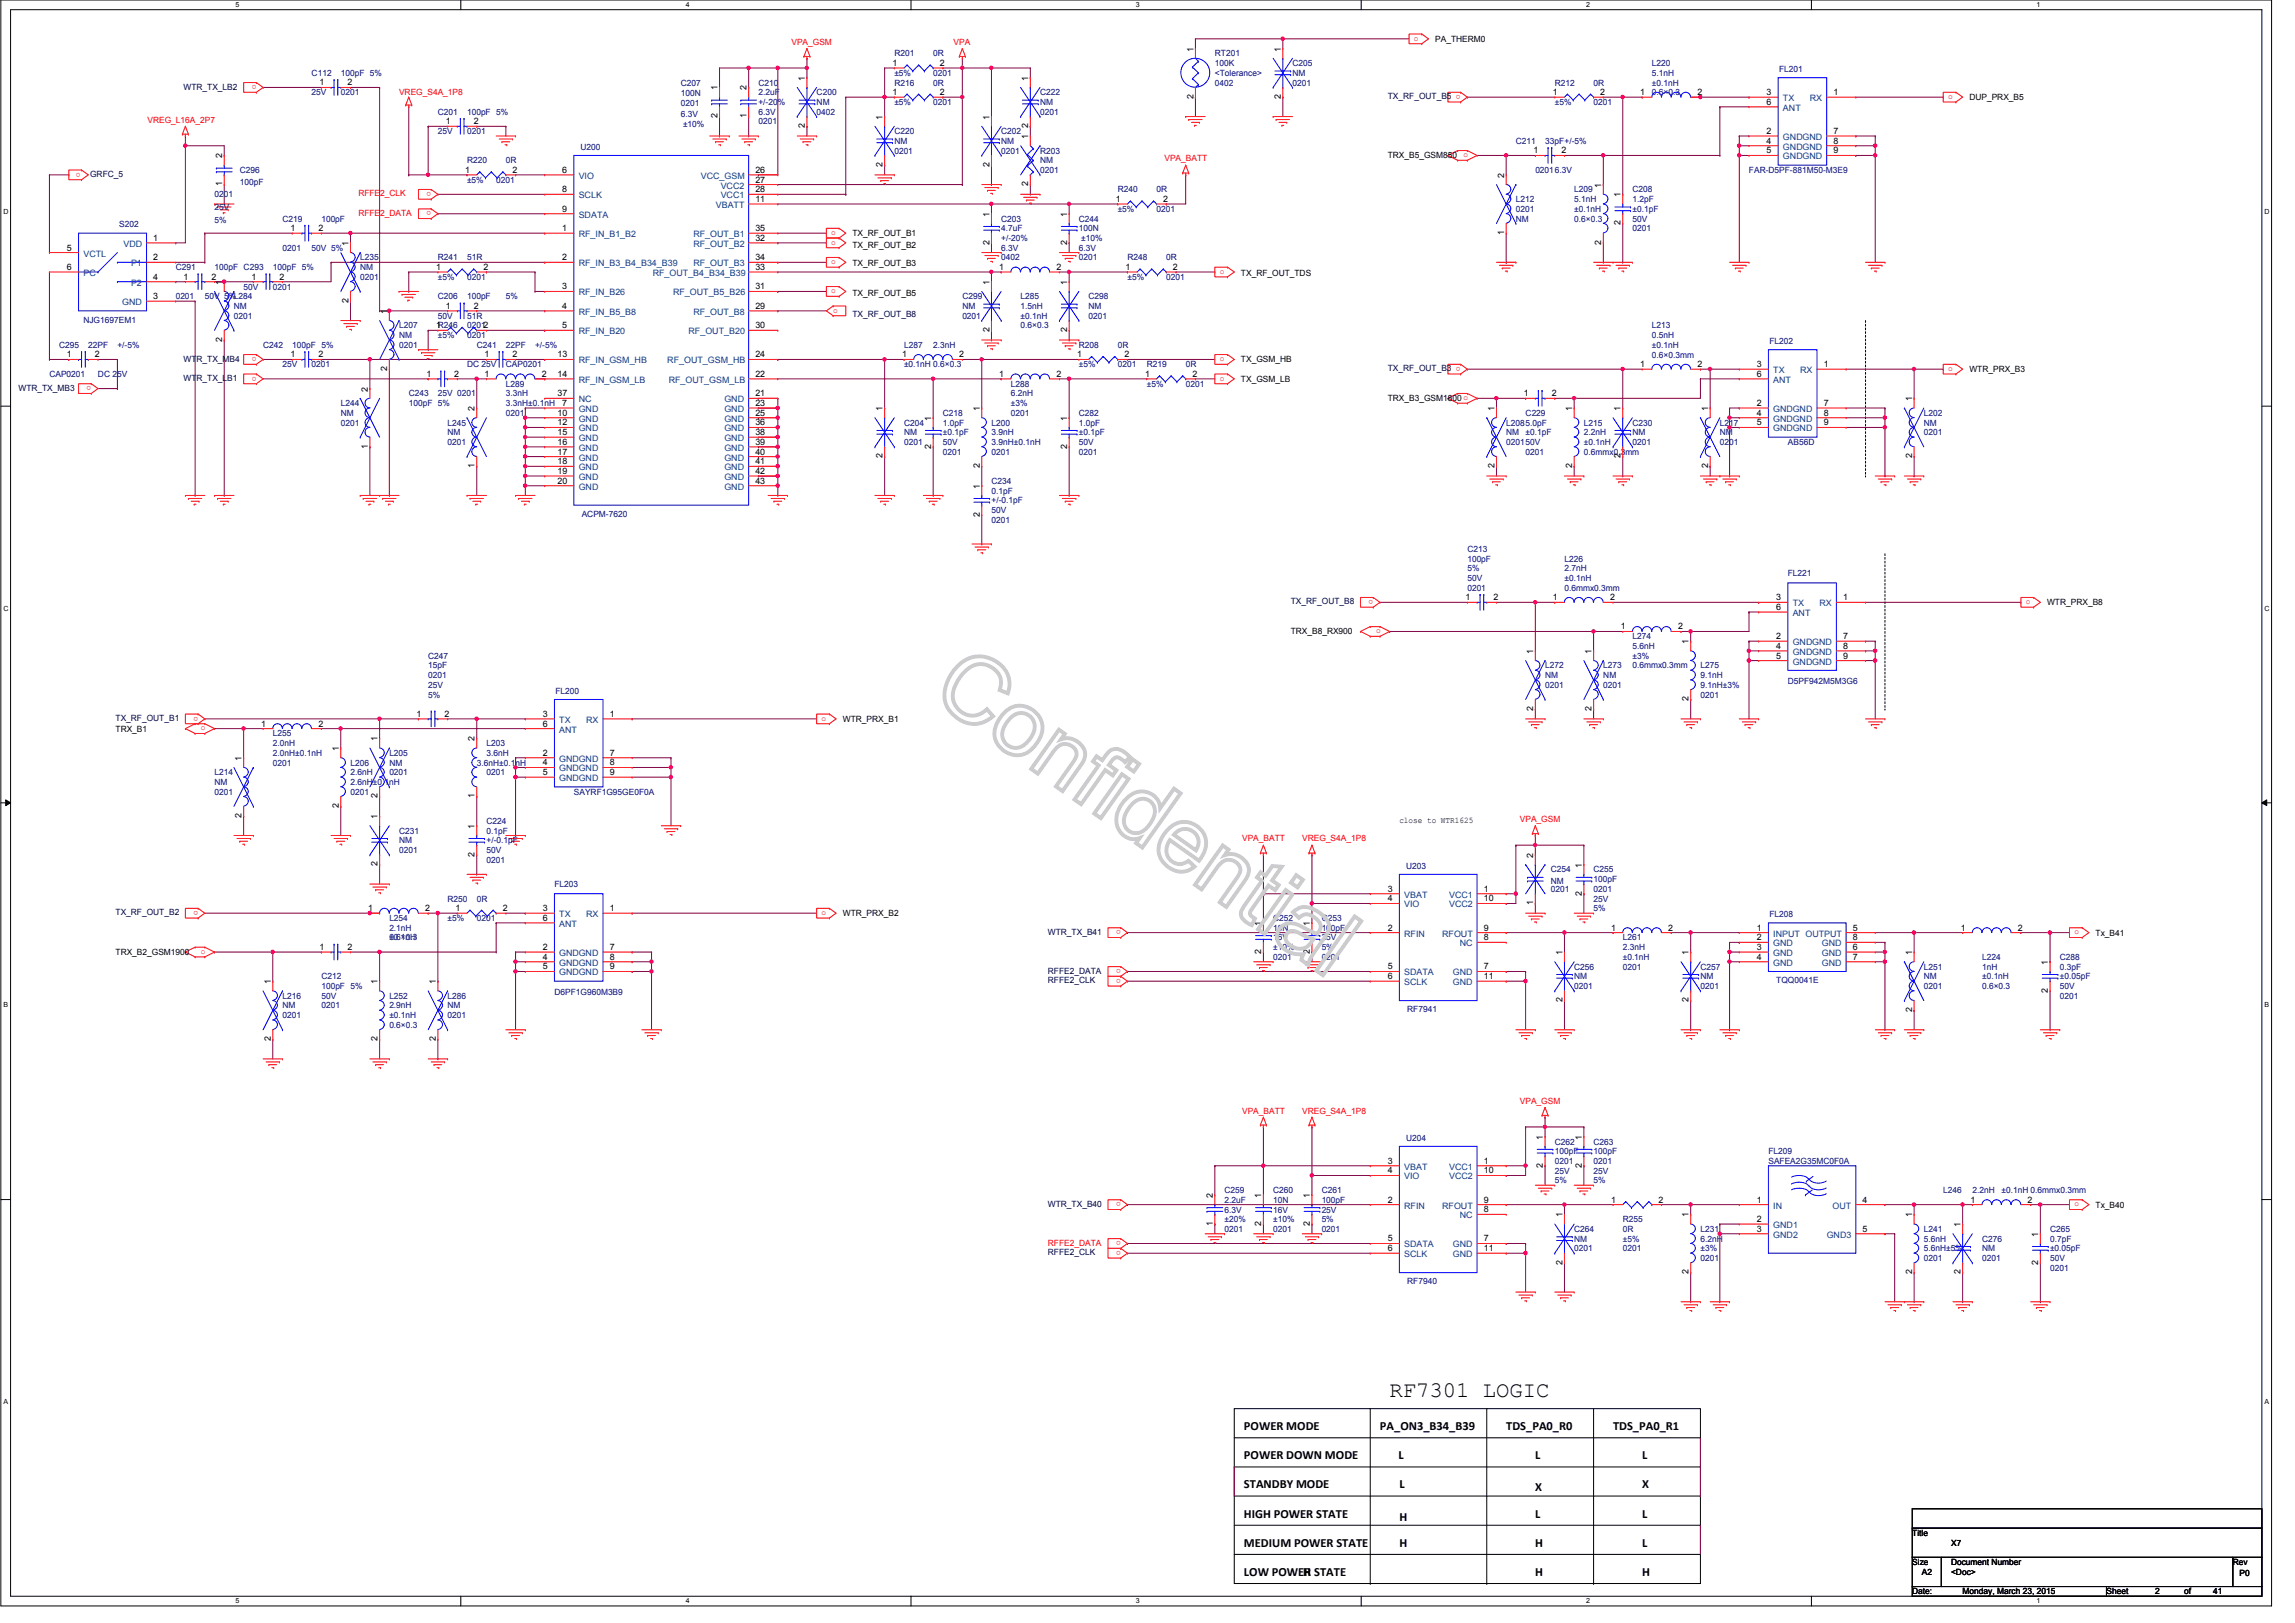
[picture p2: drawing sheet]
<svg xmlns="http://www.w3.org/2000/svg" width="420mm" height="297mm" viewBox="0 0 420 297" stroke-linecap="round" stroke-linejoin="round" font-family="sans-serif">
<defs><g id="words">
<text font-size="4.1" x="254.4" y="255.7">RF7301 LOGIC</text>
<g font-size="2.3">
<text x="227.7" y="261.7">POWER MODE</text>
<text x="252.6" y="261.7">PA_ON3_B34_B39</text>
<text x="275.7" y="261.7">TDS_PA0_R0</text>
<text x="295.3" y="261.7">TDS_PA0_R1</text>
<text x="227.7" y="267.1">POWER DOWN MODE</text>
<text x="256" y="267.1">L</text>
<text x="281.1" y="267.1">L</text>
<text x="300.6" y="267.1">L</text>
<text x="227.7" y="272.4">STANDBY MODE</text>
<text x="256.2" y="272.4">L</text>
<text x="281.1" y="273">X</text>
<text x="300.6" y="272.4">X</text>
<text x="227.7" y="277.7">HIGH POWER STATE</text>
<text x="256.2" y="278.3">H</text>
<text x="281.1" y="277.7">L</text>
<text x="300.6" y="277.7">L</text>
<text x="227.7" y="283.1">MEDIUM POWER STATE</text>
<text x="256.2" y="283.1">H</text>
<text x="281.1" y="283.1">H</text>
<text x="300.6" y="283.1">L</text>
<text x="227.7" y="288.4">LOW POWER STATE</text>
<text x="238.6" y="288.4">H</text>
<text x="281.1" y="288.4">H</text>
<text x="300.6" y="288.4">H</text>
</g>
<g font-size="1.6" fill="#f00">
<text x="144.9" y="8.2">VPA_GSM</text>
<text x="174.6" y="8.2">VPA</text>
<text x="258.9" y="7.5">o</text>
<text x="46.9" y="15.6" transform="rotate(180 46.9 15.6)">o</text>
<text x="73.1" y="17.4">VREG_S4A_1P8</text>
<text x="267.4" y="17.4" transform="rotate(180 267.4 17.4)">o</text>
<text x="27" y="22.4">VREG_L16A_2P7</text>
<text x="356.6" y="18.1">o</text>
<text x="213.2" y="29.5">VPA_BATT</text>
<text x="267.9" y="28.8">o</text>
<text x="14.7" y="31.6" transform="rotate(180 14.7 31.6)">o</text>
<text x="65.6" y="35.9">RFFE2_CLK</text>
<text x="78.9" y="35.1" transform="rotate(180 78.9 35.1)">o</text>
<text x="65.6" y="39.5">RFFE2_DATA</text>
<text x="78.9" y="38.7" transform="rotate(180 78.9 38.7)">o</text>
<text x="152.2" y="44.8">o</text>
<text x="152.2" y="43">o</text>
<text x="152.2" y="53.7">o</text>
<text x="152.2" y="48.3">o</text>
<text x="223.3" y="50.1">o</text>
<text x="152.5" y="57.2">o</text>
<text x="46.9" y="65.4" transform="rotate(180 46.9 65.4)">o</text>
<text x="16.7" y="70.7" transform="rotate(180 16.7 70.7)">o</text>
<text x="46.9" y="68.9" transform="rotate(180 46.9 68.9)">o</text>
<text x="223.3" y="69.7">o</text>
<text x="223.3" y="66.1">o</text>
<text x="267.4" y="67.1" transform="rotate(180 267.4 67.1)">o</text>
<text x="356.6" y="67.9">o</text>
<text x="251.4" y="109.8" transform="rotate(180 251.4 109.8)">o</text>
<text x="370.9" y="110.6">o</text>
<text x="251.9" y="115.9">o</text>
<text x="36.3" y="131.1" transform="rotate(180 36.3 131.1)">o</text>
<text x="150.4" y="131.9">o</text>
<text x="36.8" y="133.7">o</text>
<text x="227.4" y="154">VPA_BATT</text>
<text x="238.4" y="154">VREG_S4A_1P8</text>
<text x="278.2" y="150.5">VPA_GSM</text>
<text x="36.3" y="166.7" transform="rotate(180 36.3 166.7)">o</text>
<text x="150.4" y="167.5">o</text>
<text x="205.2" y="170.3" transform="rotate(180 205.2 170.3)">o</text>
<text x="379.8" y="171">o</text>
<text x="36.8" y="174.6">o</text>
<text x="205.2" y="179.2" transform="rotate(180 205.2 179.2)">o</text>
<text x="205.2" y="177.4" transform="rotate(180 205.2 177.4)">o</text>
<text x="227.4" y="203.8">VPA_BATT</text>
<text x="238.4" y="203.8">VREG_S4A_1P8</text>
<text x="278.2" y="202">VPA_GSM</text>
<text x="205.2" y="220" transform="rotate(180 205.2 220)">o</text>
<text x="379.8" y="220.8">o</text>
<text x="191.8" y="228">RFFE2_DATA</text>
<text x="205.2" y="227.2" transform="rotate(180 205.2 227.2)">o</text>
<text x="205.2" y="228.9" transform="rotate(180 205.2 228.9)">o</text>
</g>
<g font-size="1.6" fill="#000080">
<text x="163.7" y="10.3">R201</text>
<text x="170.8" y="10.3">0R</text>
<text x="222.4" y="10.3">RT201</text>
<text x="57.1" y="13.9">C112</text>
<text x="57.1" y="17.4">25V</text>
<text x="62.4" y="13.9">100pF 5%</text>
<text x="62.4" y="17.4">0201</text>
<text x="124.6" y="15.7">C207</text>
<text x="124.6" y="17.6">100N</text>
<text x="138.8" y="15.7">C210</text>
<text x="138.8" y="17.4">2.2uF</text>
<text x="149.5" y="17.4">C200</text>
<text x="163.7" y="15.7">R216</text>
<text x="163.7" y="13.9">±5%</text>
<text x="170.8" y="15.7">0R</text>
<text x="170.8" y="13.9">0201</text>
<text x="190.4" y="17.4">C222</text>
<text x="222.4" y="12.1">100K</text>
<text x="222.4" y="13.9">&lt;Tolerance&gt;</text>
<text x="222.4" y="15.7">0402</text>
<text x="236.6" y="12.1">C205</text>
<text x="236.6" y="13.9">NM</text>
<text x="236.6" y="15.7">0201</text>
<text x="284.6" y="15.7">R212</text>
<text x="291.7" y="15.7">0R</text>
<text x="302.4" y="12.1">L220</text>
<text x="302.4" y="13.9">5.1nH</text>
<text x="302.4" y="15.7">±0.1nH</text>
<text x="302.4" y="17.4">0.6×0.3</text>
<text x="325.7" y="13.2">FL201</text>
<text x="80.2" y="21">C201</text>
<text x="85.5" y="21">100pF 5%</text>
<text x="124.6" y="19.4">0201</text>
<text x="124.6" y="21.3">6.3V</text>
<text x="125" y="23.3">±10%</text>
<text x="138.8" y="22.8">0201</text>
<text x="138.8" y="21">6.3V</text>
<text x="138.8" y="19.2">+/-20%</text>
<text x="149.5" y="19.2">NM</text>
<text x="149.5" y="21">0402</text>
<text x="163.7" y="19.2">±5%</text>
<text x="170.8" y="19.2">0201</text>
<text x="190.4" y="19.2">NM</text>
<text x="190.4" y="21">0201</text>
<text x="284.6" y="19.2">±5%</text>
<text x="291.7" y="19.2">0201</text>
<text x="80.2" y="24.6">25V</text>
<text x="85.5" y="24.6">0201</text>
<text x="85.5" y="29.9">R220</text>
<text x="92.6" y="29.9">0R</text>
<text x="106.3" y="27.4">U200</text>
<text x="163.7" y="24.6">C220</text>
<text x="163.7" y="26.3">NM</text>
<text x="163.7" y="28.1">0201</text>
<text x="183.3" y="24.6">C202</text>
<text x="183.3" y="26.3">NM</text>
<text x="183.3" y="28.1">0201</text>
<text x="190.4" y="28.1">R203</text>
<text x="190.4" y="29.9">NM</text>
<text x="277.5" y="26.3">C211</text>
<text x="282.9" y="26.3">33pF+/-5%</text>
<text x="43.9" y="31.7">C296</text>
<text x="43.9" y="33.8">100pF</text>
<text x="85.5" y="33.4">±5%</text>
<text x="90.8" y="33.4">0201</text>
<text x="190.4" y="31.7">0201</text>
<text x="204.6" y="35.2">R240</text>
<text x="211.7" y="35.2">0R</text>
<text x="281.1" y="31.7">02016.3V</text>
<text x="288.2" y="35.2">L209</text>
<text x="298.9" y="35.2">C208</text>
<text x="320.2" y="31.7">FAR-D5PF-881M50-M3E9</text>
<text x="21.8" y="41.6">S202</text>
<text x="39.3" y="36.1">0201</text>
<text x="39.3" y="38.4">25V</text>
<text x="39.3" y="40.7">5%</text>
<text x="51.7" y="40.6">C219</text>
<text x="58.8" y="40.6">100pF</text>
<text x="183.3" y="40.6">C203</text>
<text x="197.5" y="40.6">C244</text>
<text x="204.6" y="38.8">±5%</text>
<text x="211.7" y="38.8">0201</text>
<text x="277.5" y="37">L212</text>
<text x="277.5" y="40.6">NM</text>
<text x="277.5" y="38.8">0201</text>
<text x="288.2" y="37">5.1nH</text>
<text x="288.2" y="38.8">±0.1nH</text>
<text x="288.2" y="40.6">0.6×0.3</text>
<text x="298.9" y="37">1.2pF</text>
<text x="298.9" y="40.6">50V</text>
<text x="298.9" y="38.8">±0.1pF</text>
<text x="51.7" y="45.9">0201</text>
<text x="57.1" y="45.9">50V 5%</text>
<text x="65.9" y="47.7">L235</text>
<text x="80.2" y="47.7">R241</text>
<text x="85.5" y="47.7">51R</text>
<text x="183.3" y="42.3">4.7uF</text>
<text x="183.3" y="47.7">0402</text>
<text x="183.3" y="45.9">6.3V</text>
<text x="183.3" y="44.1">+/-20%</text>
<text x="197.5" y="42.3">100N</text>
<text x="197.5" y="47.7">0201</text>
<text x="197.5" y="45.9">6.3V</text>
<text x="197.9" y="44.1">±10%</text>
<text x="206.4" y="47.7">R248</text>
<text x="213.5" y="47.7">0R</text>
<text x="298.9" y="42.3">0201</text>
<text x="32.2" y="49.4">C291</text>
<text x="39.3" y="49.4">100pF C293</text>
<text x="44.6" y="53">50V</text>
<text x="49.9" y="49.4">100pF 5%</text>
<text x="49.9" y="53">0201</text>
<text x="65.9" y="49.4">NM</text>
<text x="65.9" y="51.2">0201</text>
<text x="80.2" y="51.2">±5%</text>
<text x="85.5" y="51.2">0201</text>
<text x="206.4" y="51.2">±5%</text>
<text x="213.5" y="51.2">0201</text>
<text x="15.3" y="59.1">NJG1697EM1</text>
<text x="32.2" y="54.8">0201</text>
<text x="37.5" y="54.8">50V 5%L284</text>
<text x="42.8" y="56.6">NM</text>
<text x="42.8" y="58.3">0201</text>
<text x="80.2" y="54.8">C206</text>
<text x="80.2" y="58.3">50V</text>
<text x="85.5" y="54.8">100pF</text>
<text x="85.5" y="58.3">51R</text>
<text x="92.6" y="54.8">5%</text>
<text x="176.2" y="54.8">C299</text>
<text x="176.2" y="56.6">NM</text>
<text x="176.2" y="58.3">0201</text>
<text x="186.8" y="54.8">L285</text>
<text x="186.8" y="56.6">1.5nH</text>
<text x="186.8" y="58.3">±0.1nH</text>
<text x="199.3" y="54.8">C298</text>
<text x="199.3" y="56.6">NM</text>
<text x="199.3" y="58.3">0201</text>
<text x="10.8" y="63.7">C295</text>
<text x="16.2" y="63.7">22PF</text>
<text x="21.5" y="63.7">+/-5%</text>
<text x="48.2" y="63.7">C242</text>
<text x="53.5" y="63.7">100pF 5%</text>
<text x="73.1" y="60.1">L207</text>
<text x="73.1" y="61.9">NM</text>
<text x="73.1" y="63.7">0201</text>
<text x="80.2" y="61.9">±5%</text>
<text x="85.5" y="61.9">0201</text>
<text x="85.5" y="60.1">02012</text>
<text x="87.3" y="63.7">C241</text>
<text x="92.6" y="63.7">22PF</text>
<text x="97.9" y="63.7">+/-5%</text>
<text x="165.5" y="63.7">L287</text>
<text x="170.8" y="63.7">2.3nH</text>
<text x="186.8" y="60.1">0.6×0.3</text>
<text x="197.5" y="63.7">R208</text>
<text x="204.6" y="63.7">0R</text>
<text x="302.4" y="60.1">L213</text>
<text x="302.4" y="61.9">0.5nH</text>
<text x="302.4" y="63.7">±0.1nH</text>
<text x="302.4" y="65.4">0.6×0.3mm</text>
<text x="323.9" y="62.9">FL202</text>
<text x="9" y="69">CAP0201</text>
<text x="17.9" y="69">DC 25V</text>
<text x="51.7" y="67.2">25V</text>
<text x="57.1" y="67.2">0201</text>
<text x="85.5" y="67.2">DC 25V</text>
<text x="92.6" y="67.2">CAP0201</text>
<text x="92.6" y="70.8">L289</text>
<text x="165.5" y="67.2">±0.1nH 0.6×0.3</text>
<text x="185.1" y="70.8">L288</text>
<text x="197.5" y="67.2">±5%</text>
<text x="204.6" y="67.2">0201</text>
<text x="210" y="67.2">R219</text>
<text x="210" y="70.8">±5%</text>
<text x="217.1" y="67.2">0R</text>
<text x="217.1" y="70.8">0201</text>
<text x="62.4" y="74.3">L244</text>
<text x="62.4" y="76.1">NM</text>
<text x="62.4" y="77.9">0201</text>
<text x="74.8" y="72.6">C243</text>
<text x="74.8" y="74.3">100pF 5%</text>
<text x="80.2" y="72.6">25V 0201</text>
<text x="81.9" y="77.9">L245</text>
<text x="92.6" y="72.6">3.3nH</text>
<text x="92.6" y="74.3">3.3nH±0.1nH</text>
<text x="92.6" y="76.1">0201</text>
<text x="165.5" y="77.9">C204</text>
<text x="172.6" y="76.1">C218</text>
<text x="172.6" y="77.9">1.0pF</text>
<text x="181.5" y="77.9">L200</text>
<text x="185.1" y="72.6">6.2nH</text>
<text x="185.1" y="74.3">±3%</text>
<text x="185.1" y="76.1">0201</text>
<text x="197.5" y="76.1">C282</text>
<text x="197.5" y="77.9">1.0pF</text>
<text x="275.7" y="77.9">L2085.0pF</text>
<text x="279.3" y="76.1">C229</text>
<text x="290" y="77.9">L215</text>
<text x="298.9" y="77.9">C230</text>
<text x="314.9" y="77.9">L217</text>
<text x="352.2" y="76.1">L202</text>
<text x="352.2" y="77.9">NM</text>
<text x="81.9" y="79.7">NM</text>
<text x="81.9" y="81.4">0201</text>
<text x="165.5" y="79.7">NM</text>
<text x="165.5" y="81.4">0201</text>
<text x="172.6" y="83.2">0201</text>
<text x="172.6" y="81.4">50V</text>
<text x="172.6" y="79.7">±0.1pF</text>
<text x="181.5" y="79.7">3.9nH</text>
<text x="181.5" y="81.4">3.9nH±0.1nH</text>
<text x="181.5" y="83.2">0201</text>
<text x="197.5" y="83.2">0201</text>
<text x="197.5" y="81.4">50V</text>
<text x="197.5" y="79.7">±0.1pF</text>
<text x="275.7" y="79.7">NM</text>
<text x="275.7" y="81.4">020150V</text>
<text x="279.3" y="83.2">0201</text>
<text x="279.3" y="79.7">±0.1pF</text>
<text x="290" y="79.7">2.2nH</text>
<text x="290" y="81.4">±0.1nH</text>
<text x="290" y="83.2">0.6mmx0.3mm</text>
<text x="298.9" y="79.7">NM</text>
<text x="298.9" y="81.4">0201</text>
<text x="314.9" y="79.7">NM</text>
<text x="314.9" y="81.4">0201</text>
<text x="327.3" y="81.4">AB56D</text>
<text x="352.2" y="79.7">0201</text>
<text x="181.5" y="88.6">C234</text>
<text x="106.5" y="94.6">ACPM-7620</text>
<text x="181.5" y="90.3">0.1pF</text>
<text x="181.5" y="95.7">0201</text>
<text x="181.5" y="93.9">50V</text>
<text x="181.5" y="92.1">+/-0.1pF</text>
<text x="268.6" y="101">C213</text>
<text x="268.6" y="102.8">100pF</text>
<text x="268.6" y="106.3">50V</text>
<text x="268.6" y="104.6">5%</text>
<text x="286.4" y="102.8">L226</text>
<text x="286.4" y="104.6">2.7nH</text>
<text x="286.4" y="106.3">±0.1nH</text>
<text x="327.3" y="105.5">FL221</text>
<text x="268.6" y="108.1">0201</text>
<text x="286.4" y="108.1">0.6mmx0.3mm</text>
<text x="298.9" y="117">L274</text>
<text x="298.9" y="118.8">5.6nH</text>
<text x="78.4" y="120.6">C247</text>
<text x="78.4" y="122.3">15pF</text>
<text x="78.4" y="124.1">0201</text>
<text x="78.4" y="125.9">25V</text>
<text x="282.9" y="122.3">L272</text>
<text x="282.9" y="124.1">NM</text>
<text x="282.9" y="125.9">0201</text>
<text x="293.5" y="122.3">L273</text>
<text x="293.5" y="124.1">NM</text>
<text x="293.5" y="125.9">0201</text>
<text x="298.9" y="120.6">±3%</text>
<text x="298.9" y="122.3">0.6mmx0.3mm</text>
<text x="311.3" y="122.3">L275</text>
<text x="311.3" y="124.1">9.1nH</text>
<text x="311.3" y="125.9">9.1nH±3%</text>
<text x="327.3" y="125.2">D5PF942M5M3G6</text>
<text x="78.4" y="127.7">5%</text>
<text x="101.7" y="127">FL200</text>
<text x="311.3" y="127.7">0201</text>
<text x="49.9" y="134.8">L255</text>
<text x="49.9" y="136.6">2.0nH</text>
<text x="89.1" y="136.6">L203</text>
<text x="39.3" y="141.9">L214</text>
<text x="39.3" y="143.7">NM</text>
<text x="49.9" y="138.3">2.0nH±0.1nH</text>
<text x="49.9" y="140.1">0201</text>
<text x="64.2" y="140.1">L206</text>
<text x="64.2" y="141.9">2.6nH</text>
<text x="64.2" y="143.7">2.6nH±0.1nH</text>
<text x="71.3" y="138.3">L205</text>
<text x="71.3" y="140.1">NM</text>
<text x="71.3" y="141.9">0201</text>
<text x="87.3" y="140.1">3.6nH±0.1nH</text>
<text x="89.1" y="138.3">3.6nH</text>
<text x="89.1" y="141.9">0201</text>
<text x="39.3" y="145.5">0201</text>
<text x="64.2" y="145.5">0201</text>
<text x="105.1" y="145.5">SAYRF1G95GE0F0A</text>
<text x="73.1" y="152.6">C231</text>
<text x="73.1" y="154.3">NM</text>
<text x="89.1" y="150.8">C224</text>
<text x="89.1" y="152.6">0.1pF</text>
<text x="89.1" y="154.3">+/-0.1pF</text>
<text x="73.1" y="156.1">0201</text>
<text x="89.1" y="157.9">0201</text>
<text x="89.1" y="156.1">50V</text>
<text x="257.4" y="159">U203</text>
<text x="283.9" y="159.7">C254</text>
<text x="283.9" y="161.8">NM</text>
<text x="291.7" y="159.7">C255</text>
<text x="291.7" y="161.5">100pF</text>
<text x="81.9" y="165">R250</text>
<text x="87.3" y="165">0R</text>
<text x="101.5" y="162.3">FL203</text>
<text x="283.9" y="163.2">0201</text>
<text x="291.7" y="163.2">0201</text>
<text x="291.7" y="165">25V</text>
<text x="291.7" y="166.8">5%</text>
<text x="323.9" y="167.9">FL208</text>
<text x="71.3" y="172.1">0.6×0.3</text>
<text x="71.3" y="168.6">L254</text>
<text x="71.3" y="170.3">2.1nH</text>
<text x="71.3" y="172.1">±0.1nH</text>
<text x="81.9" y="168.6">±5%</text>
<text x="87.3" y="168.6">0201</text>
<text x="233.1" y="168.6">C252</text>
<text x="233.1" y="170.3">10N</text>
<text x="233.1" y="172.1">16V</text>
<text x="233.1" y="173.9">±10%</text>
<text x="242" y="168.6">C253</text>
<text x="242" y="170.3">100pF</text>
<text x="242" y="172.1">25V</text>
<text x="242" y="173.9">5%</text>
<text x="297.1" y="172.1">L261</text>
<text x="297.1" y="173.9">2.3nH</text>
<text x="58.8" y="179.2">C212</text>
<text x="233.1" y="175.7">0201</text>
<text x="242" y="175.7">0201</text>
<text x="288.2" y="177.5">C256</text>
<text x="288.2" y="179.2">NM</text>
<text x="297.1" y="175.7">±0.1nH</text>
<text x="297.1" y="177.5">0201</text>
<text x="311.3" y="177.5">C257</text>
<text x="311.3" y="179.2">NM</text>
<text x="325.2" y="180">TQQ0041E</text>
<text x="352.2" y="177.5">L251</text>
<text x="352.2" y="179.2">NM</text>
<text x="362.9" y="175.7">L224</text>
<text x="362.9" y="177.5">1nH</text>
<text x="362.9" y="179.2">±0.1nH</text>
<text x="377.1" y="175.7">C288</text>
<text x="377.1" y="177.5">0.3pF</text>
<text x="377.1" y="179.2">±0.05pF</text>
<text x="51.7" y="182.8">L216</text>
<text x="51.7" y="184.6">NM</text>
<text x="58.8" y="181">100pF 5%</text>
<text x="58.8" y="184.6">0201</text>
<text x="58.8" y="182.8">50V</text>
<text x="71.3" y="182.8">L252</text>
<text x="71.3" y="184.6">2.9nH</text>
<text x="81.9" y="182.8">L286</text>
<text x="81.9" y="184.6">NM</text>
<text x="101.5" y="182.1">D6PF1G960M3B9</text>
<text x="257.6" y="185.3">RF7941</text>
<text x="288.2" y="181">0201</text>
<text x="311.3" y="181">0201</text>
<text x="352.2" y="181">0201</text>
<text x="362.9" y="181">0.6×0.3</text>
<text x="377.1" y="182.8">0201</text>
<text x="377.1" y="181">50V</text>
<text x="51.7" y="186.4">0201</text>
<text x="71.3" y="186.4">±0.1nH</text>
<text x="71.3" y="188.1">0.6×0.3</text>
<text x="81.9" y="186.4">0201</text>
<text x="257.4" y="208.7">U204</text>
<text x="284.6" y="209.5">C262</text>
<text x="291.7" y="209.5">C263</text>
<text x="284.6" y="211.2">100pF</text>
<text x="284.6" y="213">0201</text>
<text x="284.6" y="214.8">25V</text>
<text x="291.7" y="211.2">100pF</text>
<text x="291.7" y="213">0201</text>
<text x="291.7" y="214.8">25V</text>
<text x="323.8" y="211.2">FL209</text>
<text x="323.8" y="213">SAFEA2G35MC0F0A</text>
<text x="224.2" y="218.4">C259</text>
<text x="224.2" y="220.1">2.2uF</text>
<text x="224.2" y="221.9">6.3V</text>
<text x="233.1" y="218.4">C260</text>
<text x="233.1" y="220.1">10N</text>
<text x="233.1" y="221.9">16V</text>
<text x="242" y="218.4">C261</text>
<text x="242" y="220.1">100pF</text>
<text x="242" y="221.9">25V</text>
<text x="284.6" y="216.6">5%</text>
<text x="291.7" y="216.6">5%</text>
<text x="355.8" y="218.4">L246</text>
<text x="361.1" y="218.4">2.2nH</text>
<text x="366.4" y="218.4">±0.1nH 0.6mmx0.3mm</text>
<text x="224.2" y="225.5">0201</text>
<text x="224.2" y="223.7">±20%</text>
<text x="233.1" y="223.7">±10%</text>
<text x="233.1" y="225.5">0201</text>
<text x="242" y="225.5">0201</text>
<text x="242" y="223.7">5%</text>
<text x="288.2" y="225.5">C264</text>
<text x="288.2" y="227.2">NM</text>
<text x="297.1" y="223.7">R255</text>
<text x="297.1" y="225.5">0R</text>
<text x="297.1" y="227.2">±5%</text>
<text x="311.3" y="225.5">L231</text>
<text x="311.3" y="227.2">6.2nH</text>
<text x="352.2" y="225.5">L241</text>
<text x="352.2" y="227.2">5.6nH</text>
<text x="362.9" y="227.2">C276</text>
<text x="375.3" y="225.5">C265</text>
<text x="375.3" y="227.2">0.7pF</text>
<text x="288.2" y="229">0201</text>
<text x="297.1" y="229">0201</text>
<text x="311.3" y="229">±3%</text>
<text x="311.3" y="230.8">0201</text>
<text x="352.2" y="229">5.6nH±5%</text>
<text x="352.2" y="230.8">0201</text>
<text x="362.9" y="229">NM</text>
<text x="362.9" y="230.8">0201</text>
<text x="375.3" y="232.6">0201</text>
<text x="375.3" y="230.8">50V</text>
<text x="375.3" y="229">±0.05pF</text>
<text x="257.6" y="235.1">RF7940</text>
</g>
<g font-size="1.6">
<text x="218.5" y="9.4" transform="rotate(-90 218.5 9.4)">1</text>
<text x="234.5" y="9.4" transform="rotate(-90 234.5 9.4)">1</text>
<text x="262.8" y="7.7">PA_THERM0</text>
<text x="58.5" y="15.6">1</text>
<text x="63.6" y="15.6">2</text>
<text x="131.3" y="16.6" transform="rotate(-90 131.3 16.6)">1</text>
<text x="136.7" y="16.6" transform="rotate(-90 136.7 16.6)">2</text>
<text x="147.4" y="14.8" transform="rotate(-90 147.4 14.8)">1</text>
<text x="163.4" y="17.4">1</text>
<text x="163.4" y="12.1">1</text>
<text x="172.1" y="17.4">2</text>
<text x="172.1" y="12.1">2</text>
<text x="188.2" y="14.8" transform="rotate(-90 188.2 14.8)">1</text>
<text x="284.3" y="17.4">1</text>
<text x="293" y="17.4">2</text>
<text x="300.3" y="17.4">1</text>
<text x="310.8" y="17.4">2</text>
<text x="323.4" y="17.4">3</text>
<text x="335.6" y="17.4">1</text>
<text x="81.6" y="22.7">1</text>
<text x="86.7" y="22.7">2</text>
<text x="131.3" y="21.7" transform="rotate(-90 131.3 21.7)">2</text>
<text x="136.7" y="21.7" transform="rotate(-90 136.7 21.7)">1</text>
<text x="147.4" y="23.5" transform="rotate(-90 147.4 23.5)">2</text>
<text x="161.6" y="21.9" transform="rotate(-90 161.6 21.9)">1</text>
<text x="181.1" y="21.9" transform="rotate(-90 181.1 21.9)">1</text>
<text x="188.2" y="23.5" transform="rotate(-90 188.2 23.5)">2</text>
<text x="218.5" y="18.1" transform="rotate(-90 218.5 18.1)">2</text>
<text x="234.5" y="18.1" transform="rotate(-90 234.5 18.1)">2</text>
<text x="323.4" y="19.2">6</text>
<text x="360.5" y="18.3">DUP_PRX_B5</text>
<text x="40.7" y="29" transform="rotate(-90 40.7 29)">2</text>
<text x="188.2" y="25.4" transform="rotate(-90 188.2 25.4)">1</text>
<text x="254.1" y="29">TRX_B5_GSM850</text>
<text x="280.7" y="28.1">1</text>
<text x="285.9" y="28.1">2</text>
<text x="323.4" y="24.5">2</text>
<text x="323.4" y="26.3">4</text>
<text x="323.4" y="28.1">5</text>
<text x="335.6" y="24.5">7</text>
<text x="335.6" y="26.3">8</text>
<text x="335.6" y="28.1">9</text>
<text x="40.7" y="34.1" transform="rotate(-90 40.7 34.1)">1</text>
<text x="85.2" y="31.6">1</text>
<text x="93.8" y="31.6">2</text>
<text x="102.9" y="31.6">6</text>
<text x="102.9" y="35.2">8</text>
<text x="138.3" y="33.4">27</text>
<text x="138.3" y="35.2">28</text>
<text x="138.3" y="31.6">26</text>
<text x="161.6" y="30.6" transform="rotate(-90 161.6 30.6)">2</text>
<text x="181.1" y="30.6" transform="rotate(-90 181.1 30.6)">2</text>
<text x="188.2" y="34.1" transform="rotate(-90 188.2 34.1)">2</text>
<text x="275.4" y="32.6" transform="rotate(-90 275.4 32.6)">2</text>
<text x="293.1" y="34.3" transform="rotate(-90 293.1 34.3)">1</text>
<text x="102.9" y="38.7">9</text>
<text x="138.3" y="37">11</text>
<text x="181.1" y="39.7" transform="rotate(-90 181.1 39.7)">1</text>
<text x="195.4" y="39.7" transform="rotate(-90 195.4 39.7)">1</text>
<text x="204.3" y="37">1</text>
<text x="213" y="37">2</text>
<text x="296.7" y="41.2" transform="rotate(-90 296.7 41.2)">2</text>
<text x="296.7" y="36.1" transform="rotate(-90 296.7 36.1)">1</text>
<text x="12.3" y="45.8">5</text>
<text x="28.1" y="44.1">1</text>
<text x="28.1" y="47.6">2</text>
<text x="53.2" y="42.3">1</text>
<text x="58.3" y="42.3">2</text>
<text x="63.8" y="45" transform="rotate(-90 63.8 45)">1</text>
<text x="102.9" y="42.3">1</text>
<text x="102.9" y="47.6">2</text>
<text x="138.3" y="44.1">32</text>
<text x="138.3" y="47.6">34</text>
<text x="138.3" y="42.3">35</text>
<text x="156.1" y="45.3">TX_RF_OUT_B2</text>
<text x="156.1" y="43.2">TX_RF_OUT_B1</text>
<text x="181.1" y="44.8" transform="rotate(-90 181.1 44.8)">2</text>
<text x="195.4" y="44.8" transform="rotate(-90 195.4 44.8)">2</text>
<text x="275.4" y="43" transform="rotate(-90 275.4 43)">1</text>
<text x="293.1" y="44.8" transform="rotate(-90 293.1 44.8)">2</text>
<text x="12.3" y="49.4">6</text>
<text x="28.1" y="51.2">4</text>
<text x="33.6" y="51.2">1</text>
<text x="38.7" y="51.2">2</text>
<text x="40.7" y="52.1" transform="rotate(-90 40.7 52.1)">1</text>
<text x="46" y="51.2">1</text>
<text x="51.2" y="51.2">2</text>
<text x="79.8" y="49.4">1</text>
<text x="88.5" y="49.4">2</text>
<text x="102.9" y="53">3</text>
<text x="138.3" y="53">31</text>
<text x="138.3" y="49.4">33</text>
<text x="156.1" y="48.7">TX_RF_OUT_B3</text>
<text x="181.1" y="52.1" transform="rotate(-90 181.1 52.1)">1</text>
<text x="183" y="49.4">1</text>
<text x="193.4" y="49.4">2</text>
<text x="195.4" y="52.1" transform="rotate(-90 195.4 52.1)">1</text>
<text x="206.1" y="49.4">1</text>
<text x="214.7" y="49.4">2</text>
<text x="227.2" y="50.5">TX_RF_OUT_TDS</text>
<text x="28.1" y="54.7">3</text>
<text x="63.8" y="55.5" transform="rotate(-90 63.8 55.5)">2</text>
<text x="70.9" y="57.4" transform="rotate(-90 70.9 57.4)">1</text>
<text x="81.6" y="56.5">1</text>
<text x="86.7" y="56.5">2</text>
<text x="102.9" y="56.5">4</text>
<text x="138.3" y="56.5">29</text>
<text x="156.1" y="54.2">TX_RF_OUT_B5</text>
<text x="12.3" y="65.4">1</text>
<text x="17.4" y="65.4">2</text>
<text x="40.7" y="62.6" transform="rotate(-90 40.7 62.6)">2</text>
<text x="53.2" y="65.4">1</text>
<text x="58.3" y="65.4">2</text>
<text x="79.8" y="60.1">1R246</text>
<text x="88.7" y="65.4">1</text>
<text x="93.8" y="65.4">2</text>
<text x="102.1" y="65.4">13</text>
<text x="102.9" y="60.1">5</text>
<text x="138.3" y="60.1">30</text>
<text x="138.3" y="65.4">24</text>
<text x="165.2" y="65.4">1</text>
<text x="175.6" y="65.4">2</text>
<text x="181.1" y="60.8" transform="rotate(-90 181.1 60.8)">2</text>
<text x="195.4" y="60.8" transform="rotate(-90 195.4 60.8)">2</text>
<text x="197.2" y="65.4">1</text>
<text x="205.9" y="65.4">2</text>
<text x="67.3" y="71.7" transform="rotate(-90 67.3 71.7)">2</text>
<text x="70.9" y="67.9" transform="rotate(-90 70.9 67.9)">2</text>
<text x="78.1" y="69">1</text>
<text x="83.2" y="69">2</text>
<text x="88.7" y="69">1</text>
<text x="99.2" y="69">2</text>
<text x="102.1" y="69">14</text>
<text x="138.3" y="69">22</text>
<text x="183" y="69">1</text>
<text x="193.4" y="69">2</text>
<text x="209.6" y="69">1</text>
<text x="218.3" y="69">2</text>
<text x="227.2" y="69.9">TX_GSM_LB</text>
<text x="227.2" y="66.3">TX_GSM_HB</text>
<text x="300.3" y="67.2">1</text>
<text x="310.8" y="67.2">2</text>
<text x="321.6" y="67.2">3</text>
<text x="321.6" y="69">6</text>
<text x="333.9" y="67.2">1</text>
<text x="360.5" y="68.1">WTR_PRX_B3</text>
<text x="86.9" y="75.2" transform="rotate(-90 86.9 75.2)">2</text>
<text x="102.1" y="76.1">10</text>
<text x="102.1" y="77.9">12</text>
<text x="102.1" y="72.5">37</text>
<text x="102.9" y="74.3">7</text>
<text x="138.3" y="72.5">21</text>
<text x="138.3" y="77.9">36</text>
<text x="138.3" y="76.1">25</text>
<text x="138.3" y="74.3">23</text>
<text x="161.6" y="75.2" transform="rotate(-90 161.6 75.2)">1</text>
<text x="170.5" y="77" transform="rotate(-90 170.5 77)">1</text>
<text x="179.4" y="75.2" transform="rotate(-90 179.4 75.2)">1</text>
<text x="195.4" y="77" transform="rotate(-90 195.4 77)">1</text>
<text x="254.1" y="73.4">TRX_B3_GSM1800 o</text>
<text x="273.6" y="75.2" transform="rotate(-90 273.6 75.2)">1</text>
<text x="279" y="72.5">1</text>
<text x="284.1" y="72.5">2</text>
<text x="287.8" y="75.2" transform="rotate(-90 287.8 75.2)">1</text>
<text x="296.7" y="75.2" transform="rotate(-90 296.7 75.2)">1</text>
<text x="312.7" y="75.2" transform="rotate(-90 312.7 75.2)">1</text>
<text x="321.6" y="74.3">2</text>
<text x="321.6" y="76.1">4</text>
<text x="321.6" y="77.9">5</text>
<text x="333.9" y="74.3">7</text>
<text x="333.9" y="76.1">8</text>
<text x="333.9" y="77.9">9</text>
<text x="350" y="73.4" transform="rotate(-90 350 73.4)">1</text>
<text x="67.3" y="82.1" transform="rotate(-90 67.3 82.1)">1</text>
<text x="102.1" y="79.6">15</text>
<text x="102.1" y="81.4">16</text>
<text x="102.1" y="83.2">17</text>
<text x="138.3" y="83.2">40</text>
<text x="138.3" y="81.4">39</text>
<text x="138.3" y="79.6">38</text>
<text x="161.6" y="83.9" transform="rotate(-90 161.6 83.9)">2</text>
<text x="170.5" y="82.1" transform="rotate(-90 170.5 82.1)">2</text>
<text x="195.4" y="82.1" transform="rotate(-90 195.4 82.1)">2</text>
<text x="296.7" y="83.9" transform="rotate(-90 296.7 83.9)">2</text>
<text x="350" y="83.9" transform="rotate(-90 350 83.9)">2</text>
<text x="86.9" y="85.7" transform="rotate(-90 86.9 85.7)">1</text>
<text x="102.1" y="85">18</text>
<text x="102.1" y="86.7">19</text>
<text x="102.1" y="88.5">20</text>
<text x="138.3" y="88.5">43</text>
<text x="138.3" y="86.7">42</text>
<text x="138.3" y="85">41</text>
<text x="179.4" y="89.5" transform="rotate(-90 179.4 89.5)">1</text>
<text x="179.4" y="85.7" transform="rotate(-90 179.4 85.7)">2</text>
<text x="273.6" y="85.7" transform="rotate(-90 273.6 85.7)">2</text>
<text x="287.8" y="85.7" transform="rotate(-90 287.8 85.7)">2</text>
<text x="312.7" y="85.7" transform="rotate(-90 312.7 85.7)">2</text>
<text x="179.4" y="94.6" transform="rotate(-90 179.4 94.6)">2</text>
<text x="268.3" y="109.9">1</text>
<text x="273.4" y="109.9">2</text>
<text x="284.3" y="109.9">1</text>
<text x="294.8" y="109.9">2</text>
<text x="325.2" y="109.9">3</text>
<text x="325.2" y="111.6">6</text>
<text x="337.4" y="109.9">1</text>
<text x="374.8" y="110.8">WTR_PRX_B8</text>
<text x="236.3" y="116.1">TRX_B8_RX900</text>
<text x="280.7" y="119.7" transform="rotate(-90 280.7 119.7)">1</text>
<text x="291.4" y="119.7" transform="rotate(-90 291.4 119.7)">1</text>
<text x="296.7" y="115.2">1</text>
<text x="307.2" y="115.2">2</text>
<text x="309.1" y="117.9" transform="rotate(-90 309.1 117.9)">1</text>
<text x="325.2" y="117">2</text>
<text x="325.2" y="118.7">4</text>
<text x="337.4" y="117">7</text>
<text x="337.4" y="118.7">8</text>
<text x="325.2" y="120.5">5</text>
<text x="337.4" y="120.5">9</text>
<text x="76.3" y="131.2">1</text>
<text x="81.4" y="131.2">2</text>
<text x="99.4" y="131.2">3</text>
<text x="111.6" y="131.2">1</text>
<text x="280.7" y="130.1" transform="rotate(-90 280.7 130.1)">2</text>
<text x="291.4" y="130.1" transform="rotate(-90 291.4 130.1)">2</text>
<text x="309.1" y="128.4" transform="rotate(-90 309.1 128.4)">2</text>
<text x="21.2" y="133.9">TRX_B1</text>
<text x="47.8" y="133">1</text>
<text x="58.3" y="133">2</text>
<text x="62" y="137.5" transform="rotate(-90 62 137.5)">1</text>
<text x="69.1" y="135.7" transform="rotate(-90 69.1 135.7)">1</text>
<text x="86.9" y="135.7" transform="rotate(-90 86.9 135.7)">2</text>
<text x="99.4" y="133">6</text>
<text x="154.3" y="132.1">WTR_PRX_B1</text>
<text x="44.2" y="139.2" transform="rotate(-90 44.2 139.2)">1</text>
<text x="99.4" y="138.3">2</text>
<text x="99.4" y="140.1">4</text>
<text x="99.4" y="141.9">5</text>
<text x="111.6" y="138.3">7</text>
<text x="111.6" y="140.1">8</text>
<text x="111.6" y="141.9">9</text>
<text x="44.2" y="149.7" transform="rotate(-90 44.2 149.7)">2</text>
<text x="62" y="147.9" transform="rotate(-90 62 147.9)">2</text>
<text x="69.1" y="149.9" transform="rotate(-90 69.1 149.9)">1</text>
<text x="69.1" y="146.1" transform="rotate(-90 69.1 146.1)">2</text>
<text x="86.9" y="146.1" transform="rotate(-90 86.9 146.1)">1</text>
<text x="86.9" y="151.7" transform="rotate(-90 86.9 151.7)">1</text>
<text x="256.2" y="150.6">close to WTR1625</text>
<text x="69.1" y="158.6" transform="rotate(-90 69.1 158.6)">2</text>
<text x="86.9" y="156.8" transform="rotate(-90 86.9 156.8)">2</text>
<text x="280.7" y="157" transform="rotate(-90 280.7 157)">2</text>
<text x="289.6" y="158.8" transform="rotate(-90 289.6 158.8)">1</text>
<text x="67.4" y="166.8">1</text>
<text x="77.8" y="166.8">2</text>
<text x="83.4" y="166.8">1</text>
<text x="92.1" y="166.8">2</text>
<text x="99.4" y="166.8">3</text>
<text x="111.6" y="166.8">1</text>
<text x="154.3" y="167.7">WTR_PRX_B2</text>
<text x="254.1" y="163.2">3</text>
<text x="254.1" y="165">4</text>
<text x="271.6" y="163.2">1</text>
<text x="271.6" y="165">10</text>
<text x="280.7" y="165.7" transform="rotate(-90 280.7 165.7)">1</text>
<text x="289.6" y="163.9" transform="rotate(-90 289.6 163.9)">2</text>
<text x="58.5" y="173.9">1</text>
<text x="63.6" y="173.9">2</text>
<text x="99.4" y="173.9">2</text>
<text x="99.4" y="168.5">6</text>
<text x="111.6" y="173.9">7</text>
<text x="230.9" y="169.5" transform="rotate(-90 230.9 169.5)">1</text>
<text x="239.8" y="169.5" transform="rotate(-90 239.8 169.5)">1</text>
<text x="254.1" y="170.3">2</text>
<text x="271.6" y="172.1">8</text>
<text x="271.6" y="170.3">9</text>
<text x="295" y="170.3">1</text>
<text x="305.4" y="170.3">2</text>
<text x="321.6" y="170.3">1</text>
<text x="321.6" y="172.1">2</text>
<text x="321.6" y="173.9">3</text>
<text x="339.2" y="170.3">5</text>
<text x="339.2" y="172.1">8</text>
<text x="339.2" y="173.9">6</text>
<text x="359" y="170.3">1</text>
<text x="369.4" y="170.3">2</text>
<text x="383.7" y="171.2">Tx_B41</text>
<text x="21.2" y="174.8">TRX_B2_GSM1900</text>
<text x="99.4" y="175.6">4</text>
<text x="99.4" y="177.4">5</text>
<text x="111.6" y="175.6">8</text>
<text x="111.6" y="177.4">9</text>
<text x="230.9" y="174.6" transform="rotate(-90 230.9 174.6)">2</text>
<text x="239.8" y="174.6" transform="rotate(-90 239.8 174.6)">2</text>
<text x="254.1" y="177.4">5</text>
<text x="254.1" y="179.2">6</text>
<text x="271.6" y="177.4">7</text>
<text x="271.6" y="179.2">11</text>
<text x="286" y="174.8" transform="rotate(-90 286 174.8)">1</text>
<text x="309.1" y="174.8" transform="rotate(-90 309.1 174.8)">1</text>
<text x="321.6" y="175.6">4</text>
<text x="339.2" y="175.6">7</text>
<text x="350" y="174.8" transform="rotate(-90 350 174.8)">1</text>
<text x="374.9" y="176.6" transform="rotate(-90 374.9 176.6)">1</text>
<text x="49.6" y="180.1" transform="rotate(-90 49.6 180.1)">1</text>
<text x="69.1" y="180.1" transform="rotate(-90 69.1 180.1)">1</text>
<text x="79.8" y="180.1" transform="rotate(-90 79.8 180.1)">1</text>
<text x="286" y="183.5" transform="rotate(-90 286 183.5)">2</text>
<text x="309.1" y="183.5" transform="rotate(-90 309.1 183.5)">2</text>
<text x="350" y="185.3" transform="rotate(-90 350 185.3)">2</text>
<text x="374.9" y="181.7" transform="rotate(-90 374.9 181.7)">2</text>
<text x="49.6" y="190.6" transform="rotate(-90 49.6 190.6)">2</text>
<text x="69.1" y="190.6" transform="rotate(-90 69.1 190.6)">2</text>
<text x="79.8" y="190.6" transform="rotate(-90 79.8 190.6)">2</text>
<text x="282.5" y="208.6" transform="rotate(-90 282.5 208.6)">1</text>
<text x="289.6" y="208.6" transform="rotate(-90 289.6 208.6)">1</text>
<text x="254.1" y="213">3</text>
<text x="254.1" y="214.8">4</text>
<text x="271.6" y="213">1</text>
<text x="271.6" y="214.8">10</text>
<text x="282.5" y="213.7" transform="rotate(-90 282.5 213.7)">2</text>
<text x="289.6" y="213.7" transform="rotate(-90 289.6 213.7)">2</text>
<text x="222" y="219.2" transform="rotate(-90 222 219.2)">2</text>
<text x="230.9" y="219.2" transform="rotate(-90 230.9 219.2)">1</text>
<text x="239.8" y="219.2" transform="rotate(-90 239.8 219.2)">1</text>
<text x="254.1" y="220.1">2</text>
<text x="271.6" y="221.9">8</text>
<text x="271.6" y="220.1">9</text>
<text x="295" y="220.1">1</text>
<text x="303.6" y="220.1">2</text>
<text x="321.6" y="220.1">1</text>
<text x="341" y="220.1">4</text>
<text x="360.8" y="220.1">1</text>
<text x="371.2" y="220.1">2</text>
<text x="383.7" y="221">Tx_B40</text>
<text x="222" y="224.4" transform="rotate(-90 222 224.4)">1</text>
<text x="230.9" y="224.4" transform="rotate(-90 230.9 224.4)">2</text>
<text x="239.8" y="224.4" transform="rotate(-90 239.8 224.4)">2</text>
<text x="254.1" y="227.2">5</text>
<text x="271.6" y="227.2">7</text>
<text x="286" y="222.8" transform="rotate(-90 286 222.8)">1</text>
<text x="309.1" y="222.8" transform="rotate(-90 309.1 222.8)">1</text>
<text x="321.6" y="225.4">3</text>
<text x="321.6" y="223.6">2</text>
<text x="341" y="225.4">5</text>
<text x="350" y="222.8" transform="rotate(-90 350 222.8)">1</text>
<text x="358.9" y="224.6" transform="rotate(-90 358.9 224.6)">1</text>
<text x="373.2" y="226.4" transform="rotate(-90 373.2 226.4)">1</text>
<text x="254.1" y="229">6</text>
<text x="271.6" y="229">11</text>
<text x="286" y="231.5" transform="rotate(-90 286 231.5)">2</text>
<text x="309.1" y="233.3" transform="rotate(-90 309.1 233.3)">2</text>
<text x="350" y="233.3" transform="rotate(-90 350 233.3)">2</text>
<text x="358.9" y="233.3" transform="rotate(-90 358.9 233.3)">2</text>
<text x="373.2" y="231.5" transform="rotate(-90 373.2 231.5)">2</text>
<text x="350.1" y="281.1">Title</text>
<text x="350.1" y="286.5">Size</text>
<text x="357.2" y="286.5">Document Number</text>
<text x="357.2" y="282.9">X7</text>
<text x="408.8" y="286.5">Rev</text>
<text x="350.1" y="291.8">Date:</text>
<text x="351.9" y="288.2">A2</text>
<text x="357.2" y="288.2">&lt;Doc&gt;</text>
<text x="359.3" y="291.8">Monday, March 23, 2015</text>
<text x="385.6" y="291.8">Sheet</text>
<text x="394.5" y="291.8">2</text>
<text x="399.9" y="291.8">of</text>
<text x="405.2" y="291.8">41</text>
<text x="410" y="288.4">P0</text>
</g>
<g font-size="1.6" fill="#000040">
<text x="33.6" y="16.4">WTR_TX_LB2</text>
<text x="254.1" y="18.2">TX_RF_OUT_B5</text>
<text x="16.5" y="32.4">GRFC_5</text>
<text x="156.1" y="58">TX_RF_OUT_B8</text>
<text x="3.4" y="71.5">WTR_TX_MB3</text>
<text x="33.6" y="66.2">WTR_TX_MB4</text>
<text x="33.6" y="69.7">WTR_TX_LB1</text>
<text x="254.1" y="67.9">TX_RF_OUT_B3</text>
<text x="236.3" y="110.6">TX_RF_OUT_B8</text>
<text x="21.2" y="132">TX_RF_OUT_B1</text>
<text x="21.2" y="167.5">TX_RF_OUT_B2</text>
<text x="191.8" y="171.1">WTR_TX_B41</text>
<text x="191.8" y="180">RFFE2_CLK</text>
<text x="191.8" y="178.2">RFFE2_DATA</text>
<text x="191.8" y="220.9">WTR_TX_B40</text>
<text x="191.8" y="229.7">RFFE2_CLK</text>
</g>
<g font-size="1.6" fill="#004080">
<text x="326.4" y="18.5">TX</text>
<text x="326.4" y="20.3">ANT</text>
<text x="331.3" y="18.5">RX</text>
<text x="326.4" y="25.6">GNDGND</text>
<text x="326.4" y="27.4">GNDGND</text>
<text x="326.4" y="29.2">GNDGND</text>
<text x="105.9" y="32.7">VIO</text>
<text x="128.3" y="32.7">VCC_GSM</text>
<text x="131.9" y="34.5">VCC2</text>
<text x="105.9" y="36.3">SCLK</text>
<text x="105.9" y="39.8">SDATA</text>
<text x="131.1" y="38.1">VBATT</text>
<text x="131.9" y="36.3">VCC1</text>
<text x="15.3" y="46.9">VCTL</text>
<text x="22.6" y="45.2">VDD</text>
<text x="105.9" y="43.4">RF_IN_B1_B2</text>
<text x="126.9" y="45.2">RF_OUT_B2</text>
<text x="126.9" y="43.4">RF_OUT_B1</text>
<text x="15.3" y="50.5">PC</text>
<text x="24" y="48.7">P1</text>
<text x="24" y="52.3">P2</text>
<text x="105.9" y="48.7">RF_IN_B3_B4_B34_B39</text>
<text x="119.5" y="50.5">RF_OUT_B4_B34_B39</text>
<text x="126.9" y="48.7">RF_OUT_B3</text>
<text x="22.4" y="55.8">GND</text>
<text x="105.9" y="54.1">RF_IN_B26</text>
<text x="105.9" y="57.6">RF_IN_B5_B8</text>
<text x="123.2" y="54.1">RF_OUT_B5_B26</text>
<text x="126.9" y="57.6">RF_OUT_B8</text>
<text x="105.9" y="61.2">RF_IN_B20</text>
<text x="126.1" y="61.2">RF_OUT_B20</text>
<text x="105.9" y="66.5">RF_IN_GSM_HB</text>
<text x="105.9" y="70.1">RF_IN_GSM_LB</text>
<text x="122.2" y="66.5">RF_OUT_GSM_HB</text>
<text x="122.4" y="70.1">RF_OUT_GSM_LB</text>
<text x="324.6" y="68.3">TX</text>
<text x="324.6" y="70.1">ANT</text>
<text x="329.6" y="68.3">RX</text>
<text x="105.9" y="75.4">GND</text>
<text x="105.9" y="77.2">GND</text>
<text x="105.9" y="73.6">NC</text>
<text x="132.6" y="73.6">GND</text>
<text x="132.6" y="77.2">GND</text>
<text x="132.6" y="75.4">GND</text>
<text x="324.6" y="75.4">GNDGND</text>
<text x="324.6" y="77.2">GNDGND</text>
<text x="105.9" y="79">GND</text>
<text x="105.9" y="80.7">GND</text>
<text x="105.9" y="82.5">GND</text>
<text x="132.6" y="82.5">GND</text>
<text x="132.6" y="80.7">GND</text>
<text x="132.6" y="79">GND</text>
<text x="324.6" y="79">GNDGND</text>
<text x="105.9" y="84.3">GND</text>
<text x="105.9" y="86.1">GND</text>
<text x="105.9" y="87.8">GND</text>
<text x="105.9" y="89.6">GND</text>
<text x="132.6" y="89.6">GND</text>
<text x="132.6" y="87.8">GND</text>
<text x="132.6" y="86.1">GND</text>
<text x="132.6" y="84.3">GND</text>
<text x="328.2" y="111">TX</text>
<text x="328.2" y="112.7">ANT</text>
<text x="333.1" y="111">RX</text>
<text x="328.2" y="118.1">GNDGND</text>
<text x="328.2" y="119.8">GNDGND</text>
<text x="328.2" y="121.6">GNDGND</text>
<text x="102.4" y="132.3">TX</text>
<text x="102.4" y="134.1">ANT</text>
<text x="107.3" y="132.3">RX</text>
<text x="102.4" y="139.4">GNDGND</text>
<text x="102.4" y="141.2">GNDGND</text>
<text x="102.4" y="143">GNDGND</text>
<text x="102.4" y="167.9">TX</text>
<text x="107.3" y="167.9">RX</text>
<text x="257.1" y="164.3">VBAT</text>
<text x="257.1" y="166.1">VIO</text>
<text x="265.3" y="164.3">VCC1</text>
<text x="265.3" y="166.1">VCC2</text>
<text x="102.4" y="169.6">ANT</text>
<text x="257.1" y="171.4">RFIN</text>
<text x="264" y="171.4">RFOUT</text>
<text x="267.2" y="173.2">NC</text>
<text x="324.6" y="171.4">INPUT OUTPUT</text>
<text x="324.6" y="173.2">GND</text>
<text x="333.5" y="173.2">GND</text>
<text x="102.4" y="175">GNDGND</text>
<text x="102.4" y="176.7">GNDGND</text>
<text x="102.4" y="178.5">GNDGND</text>
<text x="257.1" y="178.5">SDATA</text>
<text x="266" y="178.5">GND</text>
<text x="324.6" y="175">GND</text>
<text x="324.6" y="176.7">GND</text>
<text x="333.5" y="175">GND</text>
<text x="333.5" y="176.7">GND</text>
<text x="257.1" y="180.3">SCLK</text>
<text x="266" y="180.3">GND</text>
<text x="257.1" y="214.1">VBAT</text>
<text x="257.1" y="215.9">VIO</text>
<text x="265.3" y="214.1">VCC1</text>
<text x="265.3" y="215.9">VCC2</text>
<text x="257.1" y="221.2">RFIN</text>
<text x="264" y="221.2">RFOUT</text>
<text x="324.6" y="221.2">IN</text>
<text x="335.5" y="221.2">OUT</text>
<text x="267.2" y="223">NC</text>
<text x="324.6" y="226.5">GND2</text>
<text x="324.6" y="224.7">GND1</text>
<text x="334.4" y="226.5">GND3</text>
<text x="257.1" y="228.3">SDATA</text>
<text x="257.1" y="230.1">SCLK</text>
<text x="266" y="228.3">GND</text>
<text x="266" y="230.1">GND</text>
</g>
<g font-size="1.3">
<text x="43.1" y="1.3">5</text>
<text x="125.5" y="1.3">4</text>
<text x="208" y="1.3">3</text>
<text x="290.4" y="1.3">2</text>
<text x="372.8" y="1.3">1</text>
<text x=".6" y="39.2">D</text>
<text x="414.6" y="39.2">D</text>
<text x=".6" y="111.8">C</text>
<text x="414.6" y="111.8">C</text>
<text x=".6" y="184.4">B</text>
<text x="414.6" y="184.4">B</text>
<text x=".6" y="257">A</text>
<text x="414.6" y="257">A</text>
<text x="43.1" y="293.5">5</text>
<text x="125.5" y="293.5">4</text>
<text x="208" y="293.5">3</text>
<text x="290.4" y="293.5">2</text>
<text x="372.8" y="293.5">1</text>
</g>
</g></defs>
<path d="M.2 0h415.7v293.9h-415.7zM1.9 1.8h412.2v290.3h-412.2z" fill="none" stroke="#000" stroke-width=".18"/>
<g fill="#fff">
<path d="M43.1 .2h.7v1.4h-.7z"/>
<path d="M43.1 292.3h.7v1.4h-.7z"/>
</g>
<path d="M84.4 0v1.8M84.4 292.1v1.8" fill="none" stroke="#000" stroke-width=".18"/>
<g fill="#fff">
<path d="M125.5 .2h.7v1.4h-.7z"/>
<path d="M125.5 292.3h.7v1.4h-.7z"/>
</g>
<path d="M166.8 0v1.8M166.8 292.1v1.8" fill="none" stroke="#000" stroke-width=".18"/>
<g fill="#fff">
<path d="M208 .2h.6v1.4h-.6z"/>
<path d="M208 292.3h.6v1.4h-.6z"/>
</g>
<path d="M249.2 0v1.8M249.2 292.1v1.8" fill="none" stroke="#000" stroke-width=".18"/>
<g fill="#fff">
<path d="M290.4 .2h.7v1.4h-.7z"/>
<path d="M290.4 292.3h.7v1.4h-.7z"/>
</g>
<path d="M331.6 0v1.8M331.6 292.1v1.8" fill="none" stroke="#000" stroke-width=".18"/>
<g fill="#fff">
<path d="M372.8 .2h.7v1.4h-.7z"/>
<path d="M372.8 292.3h.7v1.4h-.7z"/>
<path d="M.6 38.1h.9v1.4h-.9z"/>
<path d="M414.6 38.1h.8v1.4h-.8z"/>
<path d="M.6 110.6h.9v1.4h-.9z"/>
<path d="M414.6 110.6h.8v1.4h-.8z"/>
</g>
<path d="M.2 74.3h1.7M414.1 74.3h1.8" fill="none" stroke="#000" stroke-width=".18"/>
<g fill="#fff">
<path d="M.6 183.2h.8v1.4h-.8z"/>
<path d="M414.6 183.2h.8v1.4h-.8z"/>
</g>
<path d="M.2 146.9h1.7M1 146.4l.9 .5-.9 .5zM414.1 146.9l.9-.5v1zM414.1 146.9h1.8" fill="none" stroke="#000" stroke-width=".18"/>
<path d="M1 146.4l.9 .5-.9 .5zM414.1 146.9l.9-.5v1z" fill="#000"/>
<g fill="#fff">
<path d="M.6 255.8h.8v1.4h-.8z"/>
<path d="M414.6 255.8h.8v1.4h-.8z"/>
</g>
<g fill="none" stroke="#000" stroke-width=".18">
<path d="M.2 219.5h1.7M414.1 219.5h1.8M226 257.8h85.3v32h-85.3zM250.9 257.8v32M272.2 257.8v32M291.7 257.8v32M226 263.1h85.3M226 268.5h85.3M226 273.8h85.3M226 279.1h85.3M311.3 263.1h.1M311.3 268.5h.1"/>
<path d="M311.3 273.8h.1M311.3 279.1h.1M226 284.5h85.3M250.9 289.8h.1M272.2 289.8h.1M291.7 289.8h.1M311.3 284.5h.1"/>
</g>
<path d="M341.5 58.7v28.4M341.5 87.1h.1M345.1 101.3v28.5M345.1 129.8h.1" fill="none" stroke="#000" stroke-width=".18" stroke-dasharray=".3 .3"/>
<path d="M268.6 17.8h.1M268.6 17.8h16M293.5 17.8h3.6M297.1 17.8h.1M268.6 67.6h.1M268.6 67.6h28.5M62.4 147.6h.1M62.4 147.6v5.3" fill="none" stroke="#800040" stroke-width=".18"/>
<circle cx="297.1" cy="67.5" r=".32" fill="#f0f"/>
<circle cx="297.1" cy="67.5" r=".32" fill="none" stroke="#f0f" stroke-width=".18"/>
<path d="M39.3 133.3h.1M39.3 133.3h5.3M122.8 142.2h.1M122.8 142.2v8.9" fill="none" stroke="#800040" stroke-width=".18"/>
<circle cx="122.8" cy="142.2" r=".32" fill="#f0f"/>
<circle cx="122.8" cy="142.2" r=".32" fill="none" stroke="#f0f" stroke-width=".18"/>
<path d="M39.3 174.2h.1M39.3 174.2h10.6M90.8 168.9h.1M90.8 168.9h5.4M90.8 168.9v5.3M115.7 177.8h.1M115.7 177.8h3.6M119.3 177.8h.1M119.3 177.8v10.7" fill="none" stroke="#800040" stroke-width=".18"/>
<circle cx="119.3" cy="177.8" r=".32" fill="#f0f"/>
<circle cx="119.3" cy="177.8" r=".32" fill="none" stroke="#f0f" stroke-width=".18"/>
<path d="M115.7 176h.1M115.7 176h3.6" fill="none" stroke="#800040" stroke-width=".18"/>
<circle cx="119.3" cy="176" r=".32" fill="#f0f"/>
<circle cx="119.3" cy="176" r=".32" fill="none" stroke="#f0f" stroke-width=".18"/>
<path d="M94.4 174.2h.1M94.4 176h.1M94.4 174.2h1.8M94.4 174.2v3.6M94.4 176h1.8M115.7 174.2h.1M115.7 167.1h.1M115.7 174.2h3.6M115.7 167.1h33.8M119.3 176h.1M119.3 174.2h.1M119.3 174.2v3.6" fill="none" stroke="#800040" stroke-width=".18"/>
<circle cx="94.4" cy="176" r=".32" fill="#f0f"/>
<circle cx="94.4" cy="176" r=".32" fill="none" stroke="#f0f" stroke-width=".18"/>
<path d="M94.4 177.8h.1M94.4 177.8h1.8M94.4 177.8v10.7" fill="none" stroke="#800040" stroke-width=".18"/>
<circle cx="94.4" cy="177.8" r=".32" fill="#f0f"/>
<circle cx="94.4" cy="177.8" r=".32" fill="none" stroke="#f0f" stroke-width=".18"/>
<path d="M297.1 17.8h3.5M300.6 17.8h.1M314.9 19.6h.1M314.9 19.6h5.3M314.9 19.6v8.8M339.8 17.8h16M355.8 17.8h.1M339.8 28.4h.1M339.8 28.4h3.5M343.3 28.4h.1M343.3 28.4v19.6" fill="none" stroke="#800040" stroke-width=".18"/>
<circle cx="343.3" cy="28.4" r=".32" fill="#f0f"/>
<circle cx="343.3" cy="28.4" r=".32" fill="none" stroke="#f0f" stroke-width=".18"/>
<path d="M339.8 26.7h.1M339.8 26.7h3.5" fill="none" stroke="#800040" stroke-width=".18"/>
<circle cx="343.3" cy="26.6" r=".32" fill="#f0f"/>
<circle cx="343.3" cy="26.6" r=".32" fill="none" stroke="#f0f" stroke-width=".18"/>
<path d="M318.4 28.4h.1M318.4 28.4h1.8M318.4 28.4v19.6M339.8 24.9h.1M339.8 24.9h3.5M343.3 26.7h.1M343.3 24.9h.1M343.3 24.9v3.5" fill="none" stroke="#800040" stroke-width=".18"/>
<circle cx="318.4" cy="28.4" r=".32" fill="#f0f"/>
<circle cx="318.4" cy="28.4" r=".32" fill="none" stroke="#f0f" stroke-width=".18"/>
<path d="M318.4 26.7h.1M318.4 26.7h1.8M318.4 26.7v1.7" fill="none" stroke="#800040" stroke-width=".18"/>
<circle cx="318.4" cy="26.6" r=".32" fill="#f0f"/>
<circle cx="318.4" cy="26.6" r=".32" fill="none" stroke="#f0f" stroke-width=".18"/>
<path d="M318.4 24.9h.1M318.4 24.9h1.8M318.4 24.9v1.8M270.4 72.9h.1M270.4 72.9h3.6" fill="none" stroke="#800040" stroke-width=".18"/>
<circle cx="273.9" cy="72.9" r=".32" fill="#f0f"/>
<circle cx="273.9" cy="72.9" r=".32" fill="none" stroke="#f0f" stroke-width=".18"/>
<path d="M284.6 72.9h.1M284.6 72.9h3.6" fill="none" stroke="#800040" stroke-width=".18"/>
<circle cx="288.2" cy="72.9" r=".32" fill="#f0f"/>
<circle cx="288.2" cy="72.9" r=".32" fill="none" stroke="#f0f" stroke-width=".18"/>
<path d="M311.3 69.3h.1M311.3 69.3v3.6M311.3 69.3h7.1M338 78.2h7.1M345.1 78.2h.1" fill="none" stroke="#800040" stroke-width=".18"/>
<circle cx="345.1" cy="78.2" r=".32" fill="#f0f"/>
<circle cx="345.1" cy="78.2" r=".32" fill="none" stroke="#f0f" stroke-width=".18"/>
<path d="M338 67.6h12.4M350.4 67.6h.1" fill="none" stroke="#800040" stroke-width=".18"/>
<circle cx="350.4" cy="67.5" r=".32" fill="#f0f"/>
<circle cx="350.4" cy="67.5" r=".32" fill="none" stroke="#f0f" stroke-width=".18"/>
<g fill="none" stroke="#800040" stroke-width=".18">
<path d="M147.7 10.7h.1M147.7 12.4h.1M147.7 10.7v3.5M74.8 32h.1M74.8 32h3.6M80.2 35.6h.1M80.2 39.1h.1M80.2 35.6h19.5M80.2 39.1h19.5M138.8 32h.1M138.8 32h3.6M147.7 23.1h.1"/>
<path d="M147.7 23.1v1.8M181.5 33.8h.1M181.5 30.2v3.6"/>
</g>
<circle cx="147.7" cy="12.4" r=".32" fill="#f0f"/>
<circle cx="147.7" cy="12.4" r=".32" fill="none" stroke="#f0f" stroke-width=".18"/>
<path d="M142.4 12.4h.1M142.4 12.4h5.3M142.4 12.4v19.6" fill="none" stroke="#800040" stroke-width=".18"/>
<circle cx="142.4" cy="12.4" r=".32" fill="#f0f"/>
<circle cx="142.4" cy="12.4" r=".32" fill="none" stroke="#f0f" stroke-width=".18"/>
<path d="M154.8 17.8h.1M154.8 17.8h7.2" fill="none" stroke="#800040" stroke-width=".18"/>
<circle cx="161.9" cy="17.8" r=".32" fill="#f0f"/>
<circle cx="161.9" cy="17.8" r=".32" fill="none" stroke="#f0f" stroke-width=".18"/>
<path d="M181.5 12.4v8.9M181.5 21.3h.1M181.5 37.3h.1M181.5 37.3v1.8" fill="none" stroke="#800040" stroke-width=".18"/>
<circle cx="181.5" cy="37.3" r=".32" fill="#f0f"/>
<circle cx="181.5" cy="37.3" r=".32" fill="none" stroke="#f0f" stroke-width=".18"/>
<path d="M181.5 37.3h.1M181.5 37.3h14.2M181.5 44.4h.1M181.5 44.4v1.8M138.8 72.9h.1M138.8 72.9h3.6M142.4 72.9h.1M142.4 74.7h.1M142.4 72.9v3.6" fill="none" stroke="#800040" stroke-width=".18"/>
<circle cx="142.4" cy="76.4" r=".32" fill="#f0f"/>
<circle cx="142.4" cy="76.4" r=".32" fill="none" stroke="#f0f" stroke-width=".18"/>
<circle cx="142.4" cy="74.6" r=".32" fill="#f0f"/>
<circle cx="142.4" cy="74.6" r=".32" fill="none" stroke="#f0f" stroke-width=".18"/>
<path d="M138.8 74.7h.1M138.8 76.5h.1M138.8 78.2h.1M138.8 74.7h3.6M138.8 76.5h3.6M138.8 78.2h3.6M142.4 76.5h.1M142.4 78.2h.1M142.4 76.5v3.5" fill="none" stroke="#800040" stroke-width=".18"/>
<circle cx="142.4" cy="78.2" r=".32" fill="#f0f"/>
<circle cx="142.4" cy="78.2" r=".32" fill="none" stroke="#f0f" stroke-width=".18"/>
<path d="M138.8 80h.1M138.8 80h3.6M142.4 80h.1M142.4 80v1.8" fill="none" stroke="#800040" stroke-width=".18"/>
<circle cx="142.4" cy="80" r=".32" fill="#f0f"/>
<circle cx="142.4" cy="80" r=".32" fill="none" stroke="#f0f" stroke-width=".18"/>
<path d="M138.8 81.8h.1M138.8 81.8h3.6M142.4 81.8h.1M142.4 81.8v1.8" fill="none" stroke="#800040" stroke-width=".18"/>
<circle cx="142.4" cy="81.8" r=".32" fill="#f0f"/>
<circle cx="142.4" cy="81.8" r=".32" fill="none" stroke="#f0f" stroke-width=".18"/>
<path d="M142.4 83.6h.1M142.4 83.6v1.7" fill="none" stroke="#800040" stroke-width=".18"/>
<circle cx="142.4" cy="83.5" r=".32" fill="#f0f"/>
<circle cx="142.4" cy="83.5" r=".32" fill="none" stroke="#f0f" stroke-width=".18"/>
<path d="M138.8 83.6h.1M138.8 85.3h.1M138.8 83.6h3.6M138.8 85.3h3.6" fill="none" stroke="#800040" stroke-width=".18"/>
<circle cx="142.4" cy="85.3" r=".32" fill="#f0f"/>
<circle cx="142.4" cy="85.3" r=".32" fill="none" stroke="#f0f" stroke-width=".18"/>
<path d="M138.8 87.1h.1M138.8 87.1h3.6M142.4 85.3h.1M142.4 88.9h.1M142.4 85.3v3.6" fill="none" stroke="#800040" stroke-width=".18"/>
<circle cx="142.4" cy="87.1" r=".32" fill="#f0f"/>
<circle cx="142.4" cy="87.1" r=".32" fill="none" stroke="#f0f" stroke-width=".18"/>
<path d="M162 65.8h3.5M165.5 65.8h.1M170.8 69.3h12.5M179.7 65.8h.1M179.7 65.8v8.9M179.7 65.8h17.8M183.3 69.3h.1" fill="none" stroke="#800040" stroke-width=".18"/>
<circle cx="179.7" cy="65.8" r=".32" fill="#f0f"/>
<circle cx="179.7" cy="65.8" r=".32" fill="none" stroke="#f0f" stroke-width=".18"/>
<path d="M195.7 69.3h.1M195.7 69.3h14.3" fill="none" stroke="#800040" stroke-width=".18"/>
<circle cx="195.7" cy="69.3" r=".32" fill="#f0f"/>
<circle cx="195.7" cy="69.3" r=".32" fill="none" stroke="#f0f" stroke-width=".18"/>
<path d="M96.2 76.5h.1M96.2 76.5v1.7" fill="none" stroke="#800040" stroke-width=".18"/>
<circle cx="96.1" cy="78.2" r=".32" fill="#f0f"/>
<circle cx="96.1" cy="78.2" r=".32" fill="none" stroke="#f0f" stroke-width=".18"/>
<path d="M96.2 74.7h.1M96.2 74.7h3.5M96.2 74.7v1.8" fill="none" stroke="#800040" stroke-width=".18"/>
<circle cx="96.1" cy="76.4" r=".32" fill="#f0f"/>
<circle cx="96.1" cy="76.4" r=".32" fill="none" stroke="#f0f" stroke-width=".18"/>
<path d="M96.2 78.2h.1M96.2 78.2v3.6M96.2 78.2h3.5M96.2 80h.1" fill="none" stroke="#800040" stroke-width=".18"/>
<circle cx="96.1" cy="80" r=".32" fill="#f0f"/>
<circle cx="96.1" cy="80" r=".32" fill="none" stroke="#f0f" stroke-width=".18"/>
<path d="M96.2 76.5h.1M96.2 76.5h3.5M96.2 83.6h.1M96.2 81.8h.1M96.2 81.8v3.5M96.2 81.8h3.5" fill="none" stroke="#800040" stroke-width=".18"/>
<circle cx="96.1" cy="83.5" r=".32" fill="#f0f"/>
<circle cx="96.1" cy="83.5" r=".32" fill="none" stroke="#f0f" stroke-width=".18"/>
<circle cx="96.1" cy="81.8" r=".32" fill="#f0f"/>
<circle cx="96.1" cy="81.8" r=".32" fill="none" stroke="#f0f" stroke-width=".18"/>
<path d="M96.2 80h.1M96.2 87.1h.1M96.2 85.3h.1M96.2 80h3.5M96.2 85.3v3.6" fill="none" stroke="#800040" stroke-width=".18"/>
<circle cx="96.1" cy="87.1" r=".32" fill="#f0f"/>
<circle cx="96.1" cy="87.1" r=".32" fill="none" stroke="#f0f" stroke-width=".18"/>
<path d="M96.2 85.3h.1M96.2 85.3h3.5" fill="none" stroke="#800040" stroke-width=".18"/>
<circle cx="96.1" cy="85.3" r=".32" fill="#f0f"/>
<circle cx="96.1" cy="85.3" r=".32" fill="none" stroke="#f0f" stroke-width=".18"/>
<path d="M162 30.2h.1M162 30.2v1.8M96.2 83.6h.1M96.2 87.1h.1M96.2 88.9h.1M96.2 83.6h3.5M96.2 87.1h3.5M96.2 88.9v1.8M96.2 88.9h3.5" fill="none" stroke="#800040" stroke-width=".18"/>
<circle cx="96.1" cy="88.9" r=".32" fill="#f0f"/>
<circle cx="96.1" cy="88.9" r=".32" fill="none" stroke="#f0f" stroke-width=".18"/>
<path d="M172.6 17.8h.1M172.6 17.8h3.6M218.9 17.8h.1M218.9 17.8v3.5M234.9 17.8h.1M234.9 7.1h.1M234.9 7.1v1.8M234.9 17.8v3.5M234.9 7.1h23.1" fill="none" stroke="#800040" stroke-width=".18"/>
<circle cx="234.8" cy="7.1" r=".32" fill="#f0f"/>
<circle cx="234.8" cy="7.1" r=".32" fill="none" stroke="#f0f" stroke-width=".18"/>
<path d="M218.9 7.1h.1M218.9 7.1v1.8M218.9 7.1h16M234.9 7.1h.1M67.7 65.8h.1M67.7 65.8v5.3M67.7 65.8h21.4M67.7 81.8h.1M67.7 81.8v8.9" fill="none" stroke="#800040" stroke-width=".18"/>
<circle cx="67.7" cy="65.8" r=".32" fill="#f0f"/>
<circle cx="67.7" cy="65.8" r=".32" fill="none" stroke="#f0f" stroke-width=".18"/>
<g fill="none" stroke="#800040" stroke-width=".18">
<path d="M78.4 23.1h.1M78.4 23.1v8.9h7.1M78.4 23.1h3.5M85.5 32h.1M87.3 23.1h.1M87.3 23.1h5.3M94.4 32h.1M94.4 32h5.3M48.2 65.8h.1M48.2 65.8h5.3M58.8 65.8h.1M58.8 65.8h8.9"/>
<path d="M83.7 69.3h3.6M87.3 69.3h.1M87.3 69.3v5.4M87.3 85.3h.1M87.3 85.3v5.4"/>
</g>
<circle cx="78.4" cy="32" r=".32" fill="#f0f"/>
<circle cx="78.4" cy="32" r=".32" fill="none" stroke="#f0f" stroke-width=".18"/>
<path d="M195.7 37.3h.1M195.7 37.3v1.8M195.7 44.4h.1M195.7 44.4v1.8" fill="none" stroke="#800040" stroke-width=".18"/>
<circle cx="195.7" cy="37.3" r=".32" fill="#f0f"/>
<circle cx="195.7" cy="37.3" r=".32" fill="none" stroke="#f0f" stroke-width=".18"/>
<g fill="none" stroke="#800040" stroke-width=".18">
<path d="M288.2 85.3h.1M288.2 85.3v1.8M44.6 133.3h.1M44.6 133.3h3.6M44.6 133.3v5.4M87.3 131.6h8.9M96.2 131.6h.1M44.6 149.4h.1M44.6 149.4v3.5M49.9 174.2h.1M49.9 174.2v5.4M49.9 190.2h.1"/>
<path d="M49.9 190.2v3.6"/>
</g>
<circle cx="44.6" cy="133.3" r=".32" fill="#f0f"/>
<circle cx="44.6" cy="133.3" r=".32" fill="none" stroke="#f0f" stroke-width=".18"/>
<path d="M176.2 12.4h.1M176.2 10.7v1.7M64.2 55.1h.1M64.2 55.1v3.6M69.5 135.1h.1M69.5 131.6v3.5M78.4 167.1h.1M78.4 167.1h1.8" fill="none" stroke="#800040" stroke-width=".18"/>
<circle cx="80.1" cy="167.1" r=".32" fill="#f0f"/>
<circle cx="80.1" cy="167.1" r=".32" fill="none" stroke="#f0f" stroke-width=".18"/>
<path d="M37.5 131.6h.1M37.5 131.6h32" fill="none" stroke="#800040" stroke-width=".18"/>
<circle cx="69.5" cy="131.5" r=".32" fill="#f0f"/>
<circle cx="69.5" cy="131.5" r=".32" fill="none" stroke="#f0f" stroke-width=".18"/>
<path d="M71.3 56.9h.1M71.3 56.9h10.6M87.3 56.9h12.4M99.7 56.9h.1" fill="none" stroke="#800040" stroke-width=".18"/>
<circle cx="71.3" cy="56.9" r=".32" fill="#f0f"/>
<circle cx="71.3" cy="56.9" r=".32" fill="none" stroke="#f0f" stroke-width=".18"/>
<path d="M69.5 16h.1M69.5 16v40.9M69.5 56.9h.1M69.5 56.9h1.8M345.1 74.7h.1M345.1 74.7v1.8" fill="none" stroke="#800040" stroke-width=".18"/>
<circle cx="345.1" cy="76.4" r=".32" fill="#f0f"/>
<circle cx="345.1" cy="76.4" r=".32" fill="none" stroke="#f0f" stroke-width=".18"/>
<g fill="none" stroke="#800040" stroke-width=".18">
<path d="M345.1 76.5h.1M345.1 76.5v10.6M345.1 87.1h.1M240.2 215.1h.1M240.2 206.2h.1M240.2 206.2v12.5M240.2 215.1h10.7M226 268.5h.1M226 268.5v5.3M311.3 273.8h.1M311.3 279.1h.1M311.3 263.1v10.7"/>
<path d="M311.3 279.1v5.4"/>
</g>
<circle cx="240.2" cy="215.1" r=".32" fill="#f0f"/>
<circle cx="240.2" cy="215.1" r=".32" fill="none" stroke="#f0f" stroke-width=".18"/>
<path d="M231.3 213.4h.1M231.3 213.4h19.6" fill="none" stroke="#800040" stroke-width=".18"/>
<circle cx="231.3" cy="213.3" r=".32" fill="#f0f"/>
<circle cx="231.3" cy="213.3" r=".32" fill="none" stroke="#f0f" stroke-width=".18"/>
<g fill="none" stroke="#800040" stroke-width=".18">
<path d="M222.4 213.4h.1M222.4 213.4h8.9M222.4 213.4v5.3M231.3 213.4h.1M231.3 206.2h.1M231.3 206.2v12.5M275.7 215.1h.1M275.7 213.4h.1M275.7 213.4h3.6M279.3 213.4h.1M279.3 213.4v1.7h-3.6M206.4 220.5h.1"/>
<path d="M206.4 227.6h.1M206.4 229.4h.1M206.4 220.5h44.5M206.4 227.6h44.5M206.4 229.4h44.5M222.4 224h.1M222.4 224v1.8M231.3 224h.1M231.3 224v1.8M240.2 224h.1M240.2 224v1.8"/>
</g>
<circle cx="279.3" cy="213.3" r=".32" fill="#f0f"/>
<circle cx="279.3" cy="213.3" r=".32" fill="none" stroke="#f0f" stroke-width=".18"/>
<path d="M282.9 204.5h.1M282.9 206.2h.1M282.9 204.5v1.7M282.9 206.2h7.1" fill="none" stroke="#800040" stroke-width=".18"/>
<circle cx="282.8" cy="206.2" r=".32" fill="#f0f"/>
<circle cx="282.8" cy="206.2" r=".32" fill="none" stroke="#f0f" stroke-width=".18"/>
<g fill="none" stroke="#800040" stroke-width=".18">
<path d="M279.3 206.2h.1M279.3 206.2h3.6M279.3 206.2v7.2M282.9 206.2h.1M282.9 213.4h.1M282.9 206.2v1.8M282.9 213.4v3.5M290 206.2h.1M290 213.4h.1M290 206.2v1.8M290 213.4v3.5M275.7 220.5h.1"/>
<path d="M275.7 220.5h10.7M286.4 220.5h.1M286.4 220.5v1.7"/>
</g>
<circle cx="286.4" cy="220.4" r=".32" fill="#f0f"/>
<circle cx="286.4" cy="220.4" r=".32" fill="none" stroke="#f0f" stroke-width=".18"/>
<path d="M286.4 220.5h.1M286.4 231.1h.1M286.4 220.5h8.9M286.4 231.1v5.4M309.5 220.5h.1M309.5 220.5v1.7" fill="none" stroke="#800040" stroke-width=".18"/>
<circle cx="309.5" cy="220.4" r=".32" fill="#f0f"/>
<circle cx="309.5" cy="220.4" r=".32" fill="none" stroke="#f0f" stroke-width=".18"/>
<path d="M275.7 227.6h.1M275.7 229.4h.1M275.7 227.6h3.6M275.7 229.4h3.6M279.3 227.6h.1M279.3 229.4h.1M279.3 227.6v8.9M309.5 238.3h.1M309.5 232.9v5.4" fill="none" stroke="#800040" stroke-width=".18"/>
<circle cx="279.3" cy="229.3" r=".32" fill="#f0f"/>
<circle cx="279.3" cy="229.3" r=".32" fill="none" stroke="#f0f" stroke-width=".18"/>
<path d="M309.5 220.5h.1M309.5 220.5h8.9M314.9 224h.1M314.9 225.8h.1M314.9 224h3.5M314.9 224v1.8M314.9 225.8h3.5M345.1 220.5h.1M345.1 220.5h5.3M350.4 220.5h.1M350.4 220.5v1.7" fill="none" stroke="#800040" stroke-width=".18"/>
<circle cx="350.4" cy="220.4" r=".32" fill="#f0f"/>
<circle cx="350.4" cy="220.4" r=".32" fill="none" stroke="#f0f" stroke-width=".18"/>
<path d="M350.4 220.5h8.9M359.3 220.5h.1M371.8 220.5h.1M371.8 220.5h1.7M373.5 220.5h.1M373.5 220.5v5.3" fill="none" stroke="#800040" stroke-width=".18"/>
<circle cx="373.5" cy="220.4" r=".32" fill="#f0f"/>
<circle cx="373.5" cy="220.4" r=".32" fill="none" stroke="#f0f" stroke-width=".18"/>
<path d="M206.4 170.7h.1M206.4 177.8h.1M206.4 170.7h44.5M206.4 177.8h44.5M231.3 174.2h.1M231.3 174.2v1.8M275.7 163.6h.1M275.7 163.6h1.8M350.4 238.3h.1M350.4 232.9v5.4M373.5 220.5h.1M373.5 220.5h5.4" fill="none" stroke="#800040" stroke-width=".18"/>
<circle cx="277.5" cy="163.5" r=".32" fill="#f0f"/>
<circle cx="277.5" cy="163.5" r=".32" fill="none" stroke="#f0f" stroke-width=".18"/>
<g fill="none" stroke="#800040" stroke-width=".18">
<path d="M277.5 154.7h.1M277.5 154.7v10.7h-1.8M277.5 154.7h3.6M281.1 152.9h.1M281.1 154.7h.1M281.1 152.9v3.6M290 154.7h.1M290 154.7v3.5M206.4 179.6h.1M206.4 179.6h44.5M275.7 165.4h.1M275.7 170.7h.1"/>
<path d="M275.7 170.7h19.6M277.5 163.6h.1M290 163.6h.1M290 163.6v3.5M295.3 170.7h.1M286.4 183.1h.1M286.4 183.1v5.4"/>
</g>
<circle cx="286.4" cy="170.7" r=".32" fill="#f0f"/>
<circle cx="286.4" cy="170.7" r=".32" fill="none" stroke="#f0f" stroke-width=".18"/>
<path d="M275.7 177.8h.1M275.7 177.8h3.6M279.3 177.8h.1M279.3 179.6h.1M279.3 177.8v10.7M286.4 170.7h.1M286.4 170.7v3.5M306 170.7h.1M306 170.7h3.5v3.5M309.5 174.2h.1" fill="none" stroke="#800040" stroke-width=".18"/>
<circle cx="279.3" cy="179.6" r=".32" fill="#f0f"/>
<circle cx="279.3" cy="179.6" r=".32" fill="none" stroke="#f0f" stroke-width=".18"/>
<path d="M275.7 179.6h.1M275.7 179.6h3.6M309.5 170.7h.1M309.5 170.7h8.9" fill="none" stroke="#800040" stroke-width=".18"/>
<circle cx="309.5" cy="170.7" r=".32" fill="#f0f"/>
<circle cx="309.5" cy="170.7" r=".32" fill="none" stroke="#f0f" stroke-width=".18"/>
<path d="M350.4 170.7h8.9M359.3 170.7h.1M370 170.7h.1M370 170.7h5.3" fill="none" stroke="#800040" stroke-width=".18"/>
<circle cx="350.4" cy="170.7" r=".32" fill="#f0f"/>
<circle cx="350.4" cy="170.7" r=".32" fill="none" stroke="#f0f" stroke-width=".18"/>
<path d="M240.2 156.5h.1M240.2 156.5v12.4M240.2 165.4h.1M350.4 170.7h.1M350.4 170.7v3.5" fill="none" stroke="#800040" stroke-width=".18"/>
<circle cx="240.2" cy="165.3" r=".32" fill="#f0f"/>
<circle cx="240.2" cy="165.3" r=".32" fill="none" stroke="#f0f" stroke-width=".18"/>
<path d="M231.3 163.6h.1M231.3 163.6v5.3M231.3 163.6h19.6M240.2 165.4h.1M240.2 165.4h10.7" fill="none" stroke="#800040" stroke-width=".18"/>
<circle cx="231.3" cy="163.5" r=".32" fill="#f0f"/>
<circle cx="231.3" cy="163.5" r=".32" fill="none" stroke="#f0f" stroke-width=".18"/>
<g fill="none" stroke="#800040" stroke-width=".18">
<path d="M64.2 16h.1M64.2 16h5.3M131.7 12.4h.1M131.7 12.4v3.6M131.7 12.4h10.7M137.1 12.4h.1M142.4 12.4h.1M162 17.8h.1M162 17.8v3.5M162 17.8h1.7M163.7 17.8h.1M172.6 12.4h3.6"/>
<path d="M176.2 12.4h.1M131.7 24.9h.1M131.7 21.3v3.6M231.3 156.5h.1M231.3 156.5v7.1M240.2 174.2h.1M240.2 174.2v1.8"/>
</g>
<circle cx="176.2" cy="12.4" r=".32" fill="#f0f"/>
<circle cx="176.2" cy="12.4" r=".32" fill="none" stroke="#f0f" stroke-width=".18"/>
<g fill="none" stroke="#800040" stroke-width=".18">
<path d="M162 12.4h.1M162 17.8h.1M162 12.4h1.7M162 12.4v5.4M176.2 17.8h.1M176.2 12.4v5.4M270.4 28.4h5.3M275.7 28.4h.1M293.5 33.8h.1M293.5 28.4v5.4M206.4 65.8h.1M206.4 65.8h16"/>
<path d="M218.9 69.3h.1M218.9 69.3h3.5M288.2 72.9h.1M288.2 72.9v1.8M288.2 72.9h23.1M313.1 67.6h.1M313.1 67.6v7.1M313.1 67.6h5.3M313.1 85.3h.1M313.1 85.3v1.8"/>
</g>
<circle cx="313.1" cy="67.5" r=".32" fill="#f0f"/>
<circle cx="313.1" cy="67.5" r=".32" fill="none" stroke="#f0f" stroke-width=".18"/>
<g fill="none" stroke="#800040" stroke-width=".18">
<path d="M213.5 37.3h.1M213.5 37.3h3.6M74.8 49.8h.1M74.8 53.3h.1M74.8 49.8h5.4M74.8 49.8v3.5M89.1 49.8h.1M89.1 49.8h8.8M97.9 49.8h.1M97.9 53.3h.1M97.9 49.8v3.5M97.9 53.3h1.8"/>
<path d="M297.1 67.6h.1M297.1 67.6h3.5M297.1 67.6v7.1M311.3 67.6h.1M311.3 67.6h1.8M62.4 133.3h.1M62.4 133.3v3.6M62.4 133.3h33.8"/>
</g>
<circle cx="62.4" cy="133.3" r=".32" fill="#f0f"/>
<circle cx="62.4" cy="133.3" r=".32" fill="none" stroke="#f0f" stroke-width=".18"/>
<path d="M87.3 131.6h.1M87.3 131.6v3.5M94.4 138.7h.1M94.4 138.7h1.8M94.4 138.7v3.5M94.4 140.5h.1M94.4 140.5h1.8" fill="none" stroke="#800040" stroke-width=".18"/>
<circle cx="94.4" cy="140.4" r=".32" fill="#f0f"/>
<circle cx="94.4" cy="140.4" r=".32" fill="none" stroke="#f0f" stroke-width=".18"/>
<g fill="none" stroke="#800040" stroke-width=".18">
<path d="M274 72.9h.1M274 72.9v1.8M274 72.9h5.3M279.3 72.9h.1M274 85.3h.1M274 85.3v1.8M94.4 142.2h.1M94.4 142.2h1.8M64.2 174.2h5.3M69.5 174.2h.1M80.2 167.1h3.5M83.7 167.1h.1"/>
<path d="M375.3 170.7h.1M375.3 170.7h3.6"/>
</g>
<circle cx="375.3" cy="170.7" r=".32" fill="#f0f"/>
<circle cx="375.3" cy="170.7" r=".32" fill="none" stroke="#f0f" stroke-width=".18"/>
<path d="M176.2 12.4h12.4M181.5 12.4h.1M188.6 14.2h.1M188.6 12.4h.1M188.6 12.4v1.8" fill="none" stroke="#800040" stroke-width=".18"/>
<circle cx="181.5" cy="12.4" r=".32" fill="#f0f"/>
<circle cx="181.5" cy="12.4" r=".32" fill="none" stroke="#f0f" stroke-width=".18"/>
<g fill="none" stroke="#800040" stroke-width=".18">
<path d="M48.2 16h.1M48.2 16h10.6M188.6 23.1h.1M188.6 35.6h.1M188.6 23.1v1.8M188.6 33.8v1.8M142.4 56.9h.1M142.4 56.9h8.9M252.6 110.2h.1M252.6 110.2h16M254.4 115.6h.1M254.4 115.6h37.3"/>
<path d="M281.1 110.2h3.5M284.6 110.2h.1M291.7 115.6h.1M291.7 115.6v3.5M341.5 110.2h28.5M370 110.2h.1M350.4 184.9h.1M350.4 184.9v3.6"/>
</g>
<circle cx="291.7" cy="115.5" r=".32" fill="#f0f"/>
<circle cx="291.7" cy="115.5" r=".32" fill="none" stroke="#f0f" stroke-width=".18"/>
<path d="M291.7 115.6h.1M291.7 115.6h5.4M320.2 112h.1M320.2 117.3h.1M320.2 119.1h.1M320.2 112v3.6M320.2 117.3v1.8M320.2 117.3h1.8M320.2 119.1h1.8" fill="none" stroke="#800040" stroke-width=".18"/>
<circle cx="320.2" cy="119.1" r=".32" fill="#f0f"/>
<circle cx="320.2" cy="119.1" r=".32" fill="none" stroke="#f0f" stroke-width=".18"/>
<path d="M320.2 119.1h.1M320.2 119.1v12.5M320.2 120.9h.1M320.2 120.9h1.8" fill="none" stroke="#800040" stroke-width=".18"/>
<circle cx="320.2" cy="120.9" r=".32" fill="#f0f"/>
<circle cx="320.2" cy="120.9" r=".32" fill="none" stroke="#f0f" stroke-width=".18"/>
<path d="M281.1 110.2h.1M281.1 110.2v8.9M281.1 129.8h.1M281.1 129.8v1.8" fill="none" stroke="#800040" stroke-width=".18"/>
<circle cx="281.1" cy="110.2" r=".32" fill="#f0f"/>
<circle cx="281.1" cy="110.2" r=".32" fill="none" stroke="#f0f" stroke-width=".18"/>
<path d="M341.5 120.9h.1M341.5 120.9h1.8M343.3 120.9h.1M343.3 120.9v10.7" fill="none" stroke="#800040" stroke-width=".18"/>
<circle cx="343.3" cy="120.9" r=".32" fill="#f0f"/>
<circle cx="343.3" cy="120.9" r=".32" fill="none" stroke="#f0f" stroke-width=".18"/>
<path d="M341.5 119.1h.1M341.5 119.1h1.8" fill="none" stroke="#800040" stroke-width=".18"/>
<circle cx="343.3" cy="119.1" r=".32" fill="#f0f"/>
<circle cx="343.3" cy="119.1" r=".32" fill="none" stroke="#f0f" stroke-width=".18"/>
<path d="M309.5 115.6h.1M309.5 115.6h10.7M341.5 117.3h.1M341.5 117.3h1.8M343.3 119.1h.1M343.3 117.3h.1M343.3 117.3v3.6M291.7 129.8h.1M291.7 129.8v1.8" fill="none" stroke="#800040" stroke-width=".18"/>
<circle cx="309.5" cy="115.5" r=".32" fill="#f0f"/>
<circle cx="309.5" cy="115.5" r=".32" fill="none" stroke="#f0f" stroke-width=".18"/>
<g fill="none" stroke="#800040" stroke-width=".18">
<path d="M74.8 19.6v12.4M309.5 17.8h1.8M311.3 17.8h.1M74.8 32h.1M275.7 28.4h.1M275.7 28.4v3.6M274 110.2h7.1M281.1 110.2h.1M295.3 110.2h26.7M307.8 115.6h.1M307.8 115.6h1.7M309.5 115.6h.1"/>
<path d="M309.5 115.6v1.7M322 110.2h.1M309.5 128h.1M309.5 128v3.6"/>
</g>
<circle cx="275.7" cy="28.4" r=".32" fill="#f0f"/>
<circle cx="275.7" cy="28.4" r=".32" fill="none" stroke="#f0f" stroke-width=".18"/>
<path d="M275.7 28.4h5.4M281.1 28.4h.1M293.5 28.4h21.4M314.9 28.4h.1M275.7 48h.1M275.7 42.7v5.3M275.7 48h1.8" fill="none" stroke="#800040" stroke-width=".18"/>
<circle cx="293.5" cy="28.4" r=".32" fill="#f0f"/>
<circle cx="293.5" cy="28.4" r=".32" fill="none" stroke="#f0f" stroke-width=".18"/>
<path d="M92.6 23.1h.1M92.6 23.1v1.8M320.2 112h.1M320.2 112h1.8M281.1 154.7h.1M281.1 154.7h8.9" fill="none" stroke="#800040" stroke-width=".18"/>
<circle cx="281.1" cy="154.7" r=".32" fill="#f0f"/>
<circle cx="281.1" cy="154.7" r=".32" fill="none" stroke="#f0f" stroke-width=".18"/>
<path d="M94.4 152.9h.1M94.4 142.2v10.7M115.7 142.2h7.1M122.8 142.2h.1M281.1 165.4h.1M281.1 165.4v1.7M375.3 188.5h.1M375.3 181.4v7.1M373.5 238.3h.1M373.5 231.1v7.2" fill="none" stroke="#800040" stroke-width=".18"/>
<circle cx="94.4" cy="142.2" r=".32" fill="#f0f"/>
<circle cx="94.4" cy="142.2" r=".32" fill="none" stroke="#f0f" stroke-width=".18"/>
<path d="M69.5 174.2h.1M69.5 174.2v5.4M69.5 174.2h21.3M90.8 174.2h.1M69.5 190.2h.1M69.5 190.2v3.6" fill="none" stroke="#800040" stroke-width=".18"/>
<circle cx="69.5" cy="174.2" r=".32" fill="#f0f"/>
<circle cx="69.5" cy="174.2" r=".32" fill="none" stroke="#f0f" stroke-width=".18"/>
<path d="M39.3 51.6h7.1M41.1 51.6h.1" fill="none" stroke="#800040" stroke-width=".18"/>
<circle cx="41" cy="51.5" r=".32" fill="#f0f"/>
<circle cx="41" cy="51.5" r=".32" fill="none" stroke="#f0f" stroke-width=".18"/>
<g fill="none" stroke="#800040" stroke-width=".18">
<path d="M33.9 24.9h.1M33.9 26.7h.1M33.9 24.9v19.5M33.9 26.7h7.2M9 49.8v16M32.2 48h5.3M32.2 55.1h3.5M35.7 55.1h.1M35.7 55.1v35.6M37.5 48h.1M37.5 42.7h.1M37.5 42.7v5.3"/>
<path d="M37.5 42.7h16M51.7 51.6h.1M60.6 48h.1M60.6 48h39.1M60.6 48v3.6h-8.9M99.7 48h.1M9 65.8h.1M9 65.8h3.6M12.6 65.8h.1M17.9 71.1h3.6M21.5 71.1h.1M21.5 65.8v5.3"/>
<path d="M41.1 62.2v28.5M35.7 90.7h.1M41.1 90.7h.1"/>
</g>
<circle cx="33.9" cy="26.6" r=".32" fill="#f0f"/>
<circle cx="33.9" cy="26.6" r=".32" fill="none" stroke="#f0f" stroke-width=".18"/>
<g fill="none" stroke="#800040" stroke-width=".18">
<path d="M9 32h.1M9 32v14.2M9 32h3.6M12.6 32h.1M41.1 37.3h.1M41.1 28.4h.1M41.1 26.7v1.7M41.1 33.8v3.5M32.2 44.4h.1M32.2 44.4h1.7M17.9 65.8h3.6M21.5 65.8h.1"/>
<path d="M142.4 90.7h.1M142.4 88.9v1.8"/>
</g>
<circle cx="142.4" cy="88.9" r=".32" fill="#f0f"/>
<circle cx="142.4" cy="88.9" r=".32" fill="none" stroke="#f0f" stroke-width=".18"/>
<path d="M142.4 53.3h.1M142.4 44.4h.1M142.4 48h.1M142.4 53.3h8.9M142.4 44.4h8.9M142.4 42.7h8.9M142.4 48h8.9M151.3 42.7h.1M142.4 65.8h.1M142.4 65.8h19.6" fill="none" stroke="#800040" stroke-width=".18"/>
<circle cx="161.9" cy="65.8" r=".32" fill="#f0f"/>
<circle cx="161.9" cy="65.8" r=".32" fill="none" stroke="#f0f" stroke-width=".18"/>
<g fill="none" stroke="#800040" stroke-width=".18">
<path d="M64.2 42.7h35.5M99.7 42.7h.1M48.2 69.3h30.2M71.3 67.6v23.1M78.4 69.3h.1M78.4 60.5h.1M78.4 64h.1M78.4 60.5h1.8M78.4 60.5v3.5M89.1 60.5h10.6M94.4 65.8h5.3M97.9 69.3h1.8"/>
<path d="M99.7 65.8h.1M99.7 69.3h.1M99.7 60.5h.1M71.3 90.7h.1"/>
</g>
<circle cx="64.1" cy="42.6" r=".32" fill="#f0f"/>
<circle cx="64.1" cy="42.6" r=".32" fill="none" stroke="#f0f" stroke-width=".18"/>
<g fill="none" stroke="#800040" stroke-width=".18">
<path d="M142.4 37.3h39.1M181.5 37.3h.1M195.7 37.3h8.9M204.6 37.3h.1M217.1 32h.1M217.1 32v5.3M58.8 42.7h5.4M64.2 44.4h.1M64.2 42.7h.1M64.2 42.7v1.7M142.4 49.8h39.1M181.5 49.8h.1"/>
<path d="M142.4 69.3h28.4M170.8 69.3h.1"/>
</g>
<circle cx="181.5" cy="49.8" r=".32" fill="#f0f"/>
<circle cx="181.5" cy="49.8" r=".32" fill="none" stroke="#f0f" stroke-width=".18"/>
<path d="M194 49.8h1.7M195.7 49.8h.1" fill="none" stroke="#800040" stroke-width=".18"/>
<circle cx="195.7" cy="49.8" r=".32" fill="#f0f"/>
<circle cx="195.7" cy="49.8" r=".32" fill="none" stroke="#f0f" stroke-width=".18"/>
<g fill="none" stroke="#800040" stroke-width=".18">
<path d="M154.8 17.8v17.8M176.2 17.8v16M142.4 35.6h12.4M142.4 33.8h33.8M154.8 35.6h.1M176.2 33.8h.1M32.2 51.6h.1M32.2 51.6h1.7M181.5 49.8h.1M181.5 49.8v1.8M181.5 49.8h1.8M183.3 49.8h.1"/>
<path d="M195.7 49.8h.1M195.7 49.8h10.7M195.7 49.8v1.8M206.4 49.8h.1M215.3 49.8h7.1M222.4 49.8h.1M181.5 62.2h.1M181.5 60.5v1.7M195.7 62.2h.1M195.7 60.5v1.7"/>
</g>
<circle cx="176.2" cy="17.8" r=".32" fill="#f0f"/>
<circle cx="176.2" cy="17.8" r=".32" fill="none" stroke="#f0f" stroke-width=".18"/>
<path d="M343.3 170.7h7.1M343.3 172.5h1.8M343.3 174.2h1.8M345.1 174.2h.1M345.1 172.5h.1M345.1 172.5v1.7M350.4 170.7h.1" fill="none" stroke="#800040" stroke-width=".18"/>
<circle cx="345.1" cy="174.2" r=".32" fill="#f0f"/>
<circle cx="345.1" cy="174.2" r=".32" fill="none" stroke="#f0f" stroke-width=".18"/>
<path d="M343.3 176h1.8M345.1 176h.1M345.1 174.2v14.3M345.1 188.5h.1" fill="none" stroke="#800040" stroke-width=".18"/>
<circle cx="345.1" cy="176" r=".32" fill="#f0f"/>
<circle cx="345.1" cy="176" r=".32" fill="none" stroke="#f0f" stroke-width=".18"/>
<path d="M316.6 174.2h.1M316.6 176h.1M316.6 174.2h1.8M318.4 172.5h.1M318.4 172.5h-1.8v3.5" fill="none" stroke="#800040" stroke-width=".18"/>
<circle cx="316.6" cy="174.2" r=".32" fill="#f0f"/>
<circle cx="316.6" cy="174.2" r=".32" fill="none" stroke="#f0f" stroke-width=".18"/>
<path d="M316.6 176h.1M316.6 176h1.8M316.6 176v12.5M316.6 188.5h.1" fill="none" stroke="#800040" stroke-width=".18"/>
<circle cx="316.6" cy="176" r=".32" fill="#f0f"/>
<circle cx="316.6" cy="176" r=".32" fill="none" stroke="#f0f" stroke-width=".18"/>
<path d="M286.4 28.4h7.1M293.5 28.4h.1M293.5 48h.1M293.5 44.4v3.6M297.1 48h.1M297.1 40.9v7.1M49.9 174.2h8.9M58.8 174.2h.1" fill="none" stroke="#800040" stroke-width=".18"/>
<circle cx="49.9" cy="174.2" r=".32" fill="#f0f"/>
<circle cx="49.9" cy="174.2" r=".32" fill="none" stroke="#f0f" stroke-width=".18"/>
<path d="M37.5 167.1h30.2M67.7 167.1h.1M92.6 167.1h3.6M96.2 167.1h.1" fill="none" stroke="#800040" stroke-width=".18"/>
<circle cx="67.7" cy="167.1" r=".32" fill="#f0f"/>
<circle cx="67.7" cy="167.1" r=".32" fill="none" stroke="#f0f" stroke-width=".18"/>
<path d="M316.6 76.5h.1M316.6 74.7v1.8M338 74.7h7.1M338 76.5h7.1M345.1 74.7h.1M345.1 76.5h.1M80.2 179.6h.1M80.2 167.1v12.5M80.2 193.8h.1M80.2 190.2v3.6" fill="none" stroke="#800040" stroke-width=".18"/>
<circle cx="316.6" cy="76.4" r=".32" fill="#f0f"/>
<circle cx="316.6" cy="76.4" r=".32" fill="none" stroke="#f0f" stroke-width=".18"/>
<path d="M316.6 76.5h.1M316.6 78.2h.1M316.6 74.7h1.8M316.6 76.5h1.8M316.6 76.5v1.7M316.6 78.2h1.8M318.4 74.7h.1" fill="none" stroke="#800040" stroke-width=".18"/>
<circle cx="316.6" cy="78.2" r=".32" fill="#f0f"/>
<circle cx="316.6" cy="78.2" r=".32" fill="none" stroke="#f0f" stroke-width=".18"/>
<path d="M162 74.7h.1M162 65.8v8.9M170.8 76.5h.1M170.8 69.3v7.2M176.2 65.8h3.5M179.7 65.8h.1M316.6 78.2v8.9M297.1 87.1h.1M297.1 83.6v3.5M316.6 87.1h.1" fill="none" stroke="#800040" stroke-width=".18"/>
<circle cx="170.8" cy="69.3" r=".32" fill="#f0f"/>
<circle cx="170.8" cy="69.3" r=".32" fill="none" stroke="#f0f" stroke-width=".18"/>
<path d="M194 69.3h1.7M195.7 69.3h.1M170.8 90.7h.1M170.8 81.8v8.9M359.3 220.5h.1M359.3 220.5v3.5" fill="none" stroke="#800040" stroke-width=".18"/>
<circle cx="359.3" cy="220.4" r=".32" fill="#f0f"/>
<circle cx="359.3" cy="220.4" r=".32" fill="none" stroke="#f0f" stroke-width=".18"/>
<path d="M304.2 220.5h5.3M309.5 220.5h.1M314.9 238.3h.1M314.9 225.8v12.5M345.1 225.8h.1M345.1 225.8h1.8M346.9 225.8h.1M346.9 225.8v12.5M359.3 220.5h1.8M361.1 220.5h.1" fill="none" stroke="#800040" stroke-width=".18"/>
<circle cx="314.8" cy="225.8" r=".32" fill="#f0f"/>
<circle cx="314.8" cy="225.8" r=".32" fill="none" stroke="#f0f" stroke-width=".18"/>
<path d="M69.5 131.6h7.1M76.6 131.6h.1M115.7 131.6h.1M115.7 131.6h33.8M115.7 138.7h7.1M122.8 138.7h.1M122.8 138.7v3.5M115.7 140.5h7.1M122.8 140.5h.1M122.8 142.2h.1M375.3 176h.1M375.3 170.7v5.3" fill="none" stroke="#800040" stroke-width=".18"/>
<circle cx="122.8" cy="140.4" r=".32" fill="#f0f"/>
<circle cx="122.8" cy="140.4" r=".32" fill="none" stroke="#f0f" stroke-width=".18"/>
<path d="M311.3 17.8h8.9M320.2 17.8h.1M67.7 167.1h1.8M69.5 167.1h.1" fill="none" stroke="#800040" stroke-width=".18"/>
<circle cx="311.3" cy="17.8" r=".32" fill="#f0f"/>
<circle cx="311.3" cy="17.8" r=".32" fill="none" stroke="#f0f" stroke-width=".18"/>
<path d="M297.1 17.8v17.8M297.1 35.6h.1" fill="none" stroke="#800040" stroke-width=".18"/>
<circle cx="297.1" cy="17.8" r=".32" fill="#f0f"/>
<circle cx="297.1" cy="17.8" r=".32" fill="none" stroke="#f0f" stroke-width=".18"/>
<path d="M87.3 69.3h.1M87.3 69.3h1.8M195.7 76.5h.1M195.7 69.3v7.2M162 83.6h.1M162 83.6v7.1M195.7 90.7h.1M195.7 81.8v8.9M309.5 188.5h.1M309.5 183.1v5.4M359.3 238.3h.1M359.3 232.9v5.4" fill="none" stroke="#800040" stroke-width=".18"/>
<circle cx="87.3" cy="69.3" r=".32" fill="#f0f"/>
<circle cx="87.3" cy="69.3" r=".32" fill="none" stroke="#f0f" stroke-width=".18"/>
<path d="M58.8 133.3h3.6M62.4 133.3h.1M81.9 131.6h5.4M87.3 131.6h.1" fill="none" stroke="#800040" stroke-width=".18"/>
<circle cx="87.3" cy="131.5" r=".32" fill="#f0f"/>
<circle cx="87.3" cy="131.5" r=".32" fill="none" stroke="#f0f" stroke-width=".18"/>
<path d="M137.1 16h.1M137.1 12.4v3.6" fill="none" stroke="#800040" stroke-width=".18"/>
<circle cx="137" cy="12.4" r=".32" fill="#f0f"/>
<circle cx="137" cy="12.4" r=".32" fill="none" stroke="#f0f" stroke-width=".18"/>
<g fill="none" stroke="#800040" stroke-width=".18">
<path d="M137.1 24.9h.1M137.1 21.3v3.6M350.4 67.6h.1M350.4 67.6v5.3M350.4 67.6h5.4M355.8 67.6h.1M179.7 99.6h.1M179.7 88.9h.1M179.7 85.3v3.6M179.7 94.2v5.4M350.4 87.1h.1M350.4 83.6v3.5"/>
<path d="M69.5 149.4h.1M69.5 158.2h.1M69.5 145.8v3.6M69.5 158.2v3.6M87.3 145.8h.1M87.3 145.8v5.3M87.3 156.5v3.5M87.3 160h.1"/>
</g>
<g fill="none" stroke="#f00" stroke-width=".18">
<path d="M46.9 16.9h.1M46.9 15.1h.1M46.9 15.1h-2.3v1.8h2.3M46.9 15.1l1.3 .9-1.3 .9M58.8 16h.1M58.8 16h1.8M62.4 16h1.8M64.2 16h.1M74.3 19.2h.1M74.3 19.2h1.1M74.8 19.6h.1M74.8 17.8h.1"/>
<path d="M74.8 19.2v.4M74.8 17.8l-.5 1.4M74.8 17.8l.6 1.4M75.4 19.2h.1M131.7 16h.1M131.7 16v1.8M131.7 19.6v1.7M137.1 16h.1M137.1 16v1.8M137.1 19.6v1.7M147.2 10.3h.1M147.2 10.3h1.1"/>
<path d="M147.7 10.7h.1M147.7 8.9h.1M147.7 14.2h.1M147.7 10.3v.4M147.7 14.2v1.8M147.7 8.9l-.5 1.4M147.7 8.9l.6 1.4M148.3 10.3h.1M163.7 17.8h.1M163.7 12.4h.1M163.7 17.8h1.8M163.7 12.4h1.8"/>
<path d="M170.8 17.8h1.8M170.8 12.4h1.8M172.6 17.8h.1M172.6 12.4h.1M175.6 10.3h.1M175.6 10.3h1.1M176.2 10.7h.1M176.2 8.9h.1M176.2 10.3v.4M176.2 8.9l.5 1.4M176.2 8.9l-.6 1.4M176.7 10.3h.1"/>
<path d="M188.6 14.2h.1M188.6 14.2v1.8M218.9 8.9h.1M218.9 17.8h.1M218.9 8.9v1.8M218.9 16v1.8M234.9 8.9h.1M234.9 17.8h.1M234.9 8.9v1.8M234.9 16v1.8M260.3 6.2h.1M260.3 8h.1"/>
<path d="M260.3 6.2h-2.3v1.8h2.3M260.3 6.2l1.2 .9-1.2 .9M267.4 18.7h.1M267.4 16.9h.1M267.4 16.9h-2.3v1.8h2.3M267.4 16.9l1.2 .9-1.2 .9M284.6 17.8h.1M284.6 17.8h1.8M291.7 17.8h1.8M293.5 17.8h.1M300.6 17.8h.1M300.6 17.8h1.8"/>
<path d="M309.5 17.8h1.8M311.3 17.8h.1M320.2 17.8h.1M320.2 19.6h.1M320.2 17.8h5.3M320.2 19.6h5.3M334.4 17.8h5.4M339.8 17.8h.1M358.1 16.9h.1M358.1 18.7h.1M358.1 16.9h-2.3v1.8h2.3M358.1 16.9l1.2 .9-1.2 .9"/>
<path d="M14.9 32.9h.1M14.9 31.1h.1M14.9 31.1h-2.3v1.8h2.3M14.9 31.1l1.3 .9-1.3 .9M33.4 24.6h.1M33.4 24.6h1.1M33.9 24.9h.1M33.9 23.1h.1M33.9 24.6v.3M33.9 23.1l.6 1.5M33.9 23.1l-.5 1.5M34.5 24.6h.1"/>
<path d="M39.3 37.3h.1M39.3 37.3h3.5M39.8 37.9h.1M39.8 37.9h2.5M40.3 38.4h1.5M40.9 38.9h.1M40.9 38.9h.3M41.1 33.8h.1M41.1 28.4h.1M41.1 28.4v1.8M41.1 32v1.8M41.8 38.4h.1"/>
<path d="M78.9 36.4h.1M78.9 34.7h.1M78.9 34.7h-2.3v1.7h2.3M78.9 38.2h.1M78.9 38.2h-2.3v1.8h2.3M78.9 34.7l1.3 .9-1.3 .8M78.9 38.2l1.3 .9-1.3 .9M81.9 23.1h.1M81.9 23.1h1.8M85.5 32h.1M85.5 32h1.8M85.5 23.1h1.8"/>
<path d="M87.3 23.1h.1M90.8 24.9h3.6M91.4 25.4h2.4M91.9 26h.1M91.9 26h1.4M92.4 26.5h.4M92.6 32h1.8M92.8 26.5h.1M93.8 25.4h.1M94.4 24.9h.1M94.4 32h.1M99.7 32h.1"/>
<path d="M99.7 35.6h.1M99.7 39.1h.1M99.7 32h5.4M99.7 35.6h5.4M99.7 39.1h5.4M130 24.9h3.5M130.5 25.4h2.5M131 26h.1M131 26h1.4M131.6 26.5h.3M131.7 21.3h.1M131.9 26.5h.1"/>
<path d="M133 25.4h.1M133.5 24.9h.1M135.3 24.9h3.5M135.8 25.4h2.5M136.3 26h.1M136.3 26h1.5M136.9 26.5h.3M137.1 21.3h.1M137.1 33.8h5.3M137.1 32h5.3M137.1 35.6h5.3M137.1 37.3h5.3"/>
<path d="M137.2 26.5h.1M138.3 25.4h.1M138.8 24.9h.1M142.4 37.3h.1M142.4 33.8h.1M142.4 35.6h.1M142.4 32h.1M146 24.9h3.5M146.5 25.4h2.5M147 26h.1M147 26h1.5M147.6 26.5h.3"/>
<path d="M147.7 23.1h.1M147.7 21.3v1.8M147.9 26.5h.1M149 25.4h.1M149.5 24.9h.1M160.2 32h3.5M160.7 32.6h2.5M161.2 33.1h.1M161.2 33.1h1.5M161.8 33.6h.3M162 21.3h.1M162 30.2h.1"/>
<path d="M162 21.3v1.8M162 28.4v1.8M162.1 33.6h.1M163.2 32.6h.1M163.7 32h.1M179.7 33.8h3.6M180.3 34.3h2.4M180.8 34.8h.1M180.8 34.8h1.4M181.3 35.4h.4M181.5 39.1h.1M181.5 21.3h.1"/>
<path d="M181.5 30.2h.1M181.5 21.3v1.8M181.5 28.4v1.8M181.5 39.1v1.8M181.7 35.4h.1M182.7 34.3h.1M183.3 33.8h.1M186.8 35.6h3.6M187.4 36.1h2.5M187.9 36.6h.1M187.9 36.6h1.4M188.5 37.2h.3"/>
<path d="M188.6 24.9h.1M188.6 33.8h.1M188.6 23.1h.1M188.6 21.3v1.8M188.6 24.9v1.8M188.6 32v1.8M188.8 37.2h.1M189.9 36.1h.1M190.4 35.6h.1M195.7 39.1h.1M195.7 39.1v1.8M204.6 37.3h.1"/>
<path d="M204.6 37.3h1.8M211.7 37.3h1.8M213.5 37.3h.1M216.5 31.7h.1M216.5 31.7h1.1M217.1 32h.1M217.1 30.2h.1M217.1 21.3h.1M217.1 31.7v.3M217.1 30.2l.5 1.5M217.1 30.2l-.6 1.5M217.1 21.3h3.5"/>
<path d="M217.6 31.7h.1M217.6 21.9h.1M217.6 21.9h2.5M218.1 22.4h1.5M218.7 22.9h.1M218.7 22.9h.3M219.6 22.4h.1M233.1 21.3h.1M233.1 21.3h3.5M233.6 21.9h.1M233.6 21.9h2.5M234.1 22.4h1.5"/>
<path d="M234.7 22.9h.1M234.7 22.9h.3M235.6 22.4h.1M265.1 28.4h.1M265.1 28.4l1.8 .9M266.9 27.6h.1M266.9 29.3h.1M266.9 27.6h1.7M266.9 27.6l-1.8 .8M266.9 29.3h1.7M268.6 27.6h.1M268.6 29.3h.1"/>
<path d="M268.6 27.6l1.8 .8M270.4 28.4h.1M270.4 28.4l-1.8 .9M275.7 32h.1M275.7 32v1.8M281.1 28.4h.1M281.1 28.4h1.8M284.6 28.4h1.8M286.4 28.4h.1M293.5 33.8h.1M293.5 33.8v1.8M297.1 35.6h.1"/>
<path d="M297.1 35.6v1.7M297.1 39.1v1.8M320.2 24.9h.1M320.2 26.7h.1M320.2 28.4h.1M320.2 24.9h5.3M320.2 28.4h5.3M320.2 26.7h5.3M334.4 24.9h5.4M334.4 28.4h5.4M334.4 26.7h5.4M339.8 24.9h.1"/>
<path d="M339.8 26.7h.1M339.8 28.4h.1M9 46.2h.1M9 49.8h.1M9 46.2h5.4M9 49.8h5.4M26.8 48h5.4M26.8 51.6h5.4M26.8 44.4h5.4M26.8 55.1h5.4M32.2 44.4h.1M32.2 48h.1"/>
<path d="M32.2 51.6h.1M32.2 55.1h.1M33.9 51.6h.1M33.9 51.6h1.8M37.5 51.6h1.8M39.3 51.6h.1M41.1 51.6h.1M41.1 51.6v1.7M46.4 51.6h.1M46.4 51.6h1.8M49.9 51.6h1.8M51.7 51.6h.1"/>
<path d="M53.5 42.7h.1M53.5 42.7h1.8M57.1 42.7h1.7M58.8 42.7h.1M62.4 58.7h3.5M62.9 59.2h2.5M63.4 59.7h.1M63.4 59.7h1.5M64.2 44.4h.1M64.2 55.1h.1M64.2 44.4v1.8M64.2 53.3v1.8"/>
<path d="M65.4 59.2h.1M65.9 58.7h.1M71.3 56.9h.1M71.3 56.9v1.8M73.1 53.3h.1M73.1 53.3h3.5M73.6 53.9h.1M73.6 53.9h2.5M74.1 54.4h1.5M74.7 54.9h.1M74.7 54.9h.3M75.6 54.4h.1"/>
<path d="M78.9 40h.1M80.2 49.8h.1M80.2 49.8h1.7M81.9 56.9h.1M81.9 56.9h1.8M85.5 56.9h1.8M87.3 56.9h.1M87.3 49.8h1.8M89.1 49.8h.1M99.7 42.7h.1M99.7 48h.1M99.7 53.3h.1"/>
<path d="M99.7 56.9h.1M99.7 48h5.4M99.7 53.3h5.4M99.7 42.7h5.4M99.7 56.9h5.4M137.1 48h5.3M137.1 53.3h5.3M137.1 42.7h5.3M137.1 56.9h5.3M137.1 44.4h5.3M137.1 49.8h5.3M142.4 56.9h.1"/>
<path d="M142.4 53.3h.1M142.4 44.4h.1M142.4 49.8h.1M142.4 48h.1M142.4 42.7h.1M152.5 56h.1M152.5 57.8h.1M152.5 56h2.3v1.8h-2.3M152.5 56l-1.2 .9 1.2 .9M153.6 43.6h.1M153.6 45.3h.1M153.6 43.6h-2.3v1.7h2.3"/>
<path d="M153.6 41.8h.1M153.6 41.8h-2.3v1.8h2.3M153.6 52.5h.1M153.6 54.2h.1M153.6 52.5h-2.3v1.7h2.3M153.6 47.1h.1M153.6 48.9h.1M153.6 47.1h-2.3v1.8h2.3M153.6 43.6l1.2 .8-1.2 .9M153.6 41.8l1.2 .9-1.2 .9M153.6 52.5l1.2 .8-1.2 .9M153.6 47.1l1.2 .9-1.2 .9"/>
<path d="M179.7 46.2h3.6M180.3 46.8h2.4M180.8 47.3h.1M180.8 47.3h1.4M181.3 47.8h.4M181.5 44.4h.1M181.5 51.6h.1M181.5 42.7v1.7M181.5 51.6v1.7M181.5 58.7v1.8M181.7 47.8h.1M182.7 46.8h.1"/>
<path d="M183.3 46.2h.1M183.3 49.8h.1M183.3 49.8h1.8M192.2 49.8h1.8M194 49.8h.1M194 46.2h3.5M194.5 46.8h2.5M195 47.3h.1M195 47.3h1.5M195.6 47.8h.3M195.7 51.6h.1M195.7 44.4h.1"/>
<path d="M195.7 42.7v1.7M195.7 51.6v1.7M195.7 58.7v1.8M195.9 47.8h.1M197 46.8h.1M197.5 46.2h.1M206.4 49.8h.1M206.4 49.8h1.8M213.5 49.8h1.8M215.3 49.8h.1M224.7 48.9h.1M224.7 50.7h.1"/>
<path d="M224.7 48.9h-2.3v1.8h2.3M224.7 48.9l1.3 .9-1.3 .9M274 48h3.5M274.5 48.6h2.5M275 49.1h.1M275 49.1h1.5M275.6 49.6h.3M275.7 42.7h.1M275.7 40.9v1.8M275.9 49.6h.1M277 48.6h.1M277.5 48h.1"/>
<path d="M291.7 48h7.2M292.3 48.6h2.5M292.8 49.1h.1M292.8 49.1h1.4M293.4 49.6h.3M293.5 44.4h.1M293.5 42.7v1.7M293.7 49.6h.1M294.8 48.6h.1M295.3 48h.1M295.9 48.6h2.4M296.4 49.1h.1"/>
<path d="M296.4 49.1h1.4M296.9 49.6h.4M297.1 40.9h.1M297.3 49.6h.1M298.3 48.6h.1M298.9 48h.1M316.6 48h3.6M317.2 48.6h2.4M317.7 49.1h.1M317.7 49.1h1.4M318.3 49.6h.3M318.6 49.6h.1"/>
<path d="M319.6 48.6h.1M320.2 48h.1M341.5 48h3.6M342.1 48.6h2.4M342.6 49.1h.1M342.6 49.1h1.4M343.1 49.6h.4M343.5 49.6h.1M344.5 48.6h.1M345.1 48h.1M12.6 65.8h.1M12.6 65.8h1.8"/>
<path d="M16.2 65.8h1.7M16.7 72h.1M16.7 70.2h.1M16.7 70.2h-2.3v1.8h2.3M16.7 70.2l1.2 .9-1.2 .9M17.9 65.8h.1M41.1 62.2h.1M41.1 60.5v1.7M46.9 66.7h.1M46.9 64.9h.1M46.9 64.9h-2.3v1.8h2.3M46.9 70.2h.1"/>
<path d="M46.9 68.5h.1M46.9 68.5h-2.3v1.7h2.3M46.9 64.9l1.3 .9-1.3 .9M46.9 68.5l1.3 .8-1.3 .9M53.5 65.8h.1M53.5 65.8h1.8M57.1 65.8h1.7M58.8 65.8h.1M64 60.3h.3M64.3 60.3h.1M67.7 71.1h.1M67.7 71.1v1.8"/>
<path d="M71.3 67.6h.1M71.3 65.8v1.8M76.6 64h.1M76.6 64h3.6M77.2 64.6h.1M77.2 64.6h2.4M77.7 65.1h1.4M78.2 65.6h.1M78.2 65.6h.4M78.4 69.3h.1M78.4 69.3h1.8M79.1 65.1h.1"/>
<path d="M80.2 60.5h.1M80.2 60.5h1.7M81.9 69.3h1.8M83.7 69.3h.1M87.3 74.7h.1M87.3 74.7v1.8M87.3 60.5h1.8M89.1 69.3h.1M89.1 65.8h.1M89.1 60.5h.1M89.1 65.8h1.7M89.1 69.3h1.7"/>
<path d="M92.6 65.8h1.8M94.4 65.8h.1M97.9 69.3h7.2M99.7 69.3h.1M99.7 65.8h.1M99.7 60.5h.1M99.7 74.7h.1M99.7 76.5h.1M99.7 78.2h.1M99.7 72.9h.1M99.7 65.8h5.4M99.7 74.7h5.4"/>
<path d="M99.7 76.5h5.4M99.7 78.2h5.4M99.7 60.5h5.4M99.7 72.9h5.4M137.1 65.8h5.3M137.1 69.3h5.3M137.1 74.7h5.3M137.1 76.5h5.3M137.1 78.2h5.3M137.1 60.5h5.3M137.1 72.9h5.3M142.4 72.9h.1"/>
<path d="M142.4 78.2h.1M142.4 60.5h.1M142.4 76.5h.1M142.4 74.7h.1M142.4 69.3h.1M142.4 65.8h.1M162 74.7h.1M162 74.7v1.8M165.5 65.8h.1M165.5 65.8h1.8M170.8 76.5h.1M170.8 76.5v1.7"/>
<path d="M174.4 65.8h1.8M176.2 65.8h.1M179.7 74.7h.1M179.7 62.2h3.6M179.7 74.7v1.8M180.3 62.8h2.4M180.8 63.3h.1M180.8 63.3h1.4M181.3 63.8h.4M181.5 60.5h.1M181.7 63.8h.1M182.7 62.8h.1"/>
<path d="M183.3 62.2h.1M183.3 69.3h.1M183.3 69.3h1.8M192.2 69.3h1.8M194 69.3h.1M194 62.2h3.5M194.5 62.8h2.5M195 63.3h.1M195 63.3h1.5M195.6 63.8h.3M195.7 60.5h.1M195.7 76.5h.1"/>
<path d="M195.7 76.5v1.7M195.9 63.8h.1M197 62.8h.1M197.5 62.2h.1M197.5 65.8h.1M197.5 65.8h1.8M204.6 65.8h1.8M206.4 65.8h.1M210 69.3h.1M210 69.3h1.7M217.1 69.3h1.8M218.9 69.3h.1"/>
<path d="M224.7 68.5h.1M224.7 70.2h.1M224.7 68.5h-2.3v1.7h2.3M224.7 64.9h.1M224.7 66.7h.1M224.7 64.9h-2.3v1.8h2.3M224.7 68.5l1.3 .8-1.3 .9M224.7 64.9l1.3 .9-1.3 .9M265.1 72.9h.1M265.1 72.9l1.8 .9M266.9 72h.1M266.9 73.8h.1"/>
<path d="M266.9 72h1.7M266.9 72l-1.8 .9M266.9 73.8h1.7M267.4 68.5h.1M267.4 66.7h.1M267.4 66.7h-2.3v1.8h2.3M267.4 66.7l1.2 .9-1.2 .9M268.6 72h.1M268.6 73.8h.1M268.6 72l1.8 .9M270.4 72.9h.1M270.4 72.9l-1.8 .9"/>
<path d="M274 74.7h.1M274 74.7v1.8M279.3 72.9h.1M279.3 72.9h1.8M282.9 72.9h1.7M284.6 72.9h.1M288.2 74.7h.1M288.2 74.7v1.8M297.1 74.7h.1M297.1 74.7v1.8M300.6 67.6h.1M300.6 67.6h1.8"/>
<path d="M309.5 67.6h1.8M311.3 67.6h.1M313.1 74.7h.1M313.1 74.7v1.8M318.4 74.7h.1M318.4 67.6h.1M318.4 76.5h.1M318.4 78.2h.1M318.4 69.3h.1M318.4 69.3h5.4M318.4 67.6h5.4M318.4 74.7h5.4"/>
<path d="M318.4 76.5h5.4M318.4 78.2h5.4M332.6 67.6h5.4M332.6 74.7h5.4M332.6 76.5h5.4M332.6 78.2h5.4M338 67.6h.1M338 74.7h.1M338 76.5h.1M338 78.2h.1M350.4 72.9h.1M350.4 72.9v1.8"/>
<path d="M358.1 66.7h.1M358.1 68.5h.1M358.1 66.7h-2.3v1.8h2.3M358.1 66.7l1.2 .9-1.2 .9M33.9 90.7h.1M33.9 90.7h3.6M34.5 91.2h.1M34.5 91.2h2.4M35 91.7h1.4M35.5 92.3h.1M35.5 92.3h.4M36.4 91.7h.1"/>
<path d="M39.3 90.7h.1M39.3 90.7h3.5M39.8 91.2h.1M39.8 91.2h2.5M40.3 91.7h1.5M40.9 92.3h.1M40.9 92.3h.3M41.8 91.7h.1M65.9 90.7h.1M65.9 90.7h7.2M66.5 91.2h.1M66.5 91.2h2.4"/>
<path d="M67 91.7h1.4M67.6 92.3h.1M67.6 92.3h.3M67.7 81.8h.1M67.7 80v1.8M68.4 91.7h.1M69.5 90.7h.1M70.1 91.2h.1M70.1 91.2h2.4M70.6 91.7h1.4M71.1 92.3h.1M71.1 92.3h.3"/>
<path d="M72 91.7h.1M85.5 90.7h.1M85.5 90.7h3.6M86.1 91.2h.1M86.1 91.2h2.4M86.6 91.7h1.4M87.1 92.3h.1M87.1 92.3h.3M87.3 85.3h.1M87.3 83.6v1.7M88 91.7h.1M94.4 90.7h.1"/>
<path d="M94.4 90.7h3.5M94.9 91.2h.1M94.9 91.2h2.5M95.5 91.7h1.4M96 92.3h.1M96 92.3h.3M96.9 91.7h.1M99.7 80h.1M99.7 81.8h.1M99.7 83.6h.1M99.7 85.3h.1M99.7 87.1h.1"/>
<path d="M99.7 88.9h.1M99.7 87.1h5.4M99.7 80h5.4M99.7 81.8h5.4M99.7 83.6h5.4M99.7 85.3h5.4M99.7 88.9h5.4M137.1 87.1h5.3M137.1 80h5.3M137.1 81.8h5.3M137.1 83.6h5.3M137.1 85.3h5.3"/>
<path d="M137.1 88.9h5.3M140.6 90.7h3.6M141.2 91.2h2.4M141.7 91.7h.1M141.7 91.7h1.4M142.2 92.3h.4M142.4 88.9h.1M142.4 87.1h.1M142.4 85.3h.1M142.4 83.6h.1M142.4 81.8h.1M142.4 80h.1"/>
<path d="M142.6 92.3h.1M143.6 91.2h.1M144.2 90.7h.1M160.2 90.7h3.5M160.7 91.2h2.5M161.2 91.7h.1M161.2 91.7h1.5M161.8 92.3h.3M162 83.6h.1M162 81.8v1.8M162.1 92.3h.1M163.2 91.2h.1"/>
<path d="M163.7 90.7h.1M169.1 90.7h3.5M169.6 91.2h2.5M170.1 91.7h.1M170.1 91.7h1.5M170.7 92.3h.3M170.8 81.8h.1M170.8 80v1.8M171 92.3h.1M172.1 91.2h.1M172.6 90.7h.1M178 99.6h3.5"/>
<path d="M179.7 85.3h.1M179.7 88.9h.1M179.7 94.2h.1M179.7 83.6v1.7M179.7 88.9v1.8M179.7 92.5v1.7M181.5 99.6h.1M194 90.7h3.5M194.5 91.2h2.5M195 91.7h.1M195 91.7h1.5M195.6 92.3h.3"/>
<path d="M195.7 81.8h.1M195.7 80v1.8M195.9 92.3h.1M197 91.2h.1M197.5 90.7h.1M272.2 87.1h3.5M272.7 87.7h2.5M273.3 88.2h.1M273.3 88.2h1.4M273.8 88.7h.3M274 85.3h.1M274 83.6v1.7"/>
<path d="M274.1 88.7h.1M275.2 87.7h.1M275.7 87.1h.1M286.4 87.1h3.6M287 87.7h2.4M287.5 88.2h.1M287.5 88.2h1.4M288 88.7h.4M288.2 85.3h.1M288.2 83.6v1.7M288.4 88.7h.1M289.4 87.7h.1"/>
<path d="M290 87.1h.1M295.3 87.1h3.6M295.9 87.7h2.4M296.4 88.2h.1M296.4 88.2h1.4M296.9 88.7h.4M297.1 83.6h.1M297.1 81.8v1.8M297.3 88.7h.1M298.3 87.7h.1M298.9 87.1h.1M311.3 87.1h7.1"/>
<path d="M311.9 87.7h2.4M312.4 88.2h.1M312.4 88.2h1.4M312.9 88.7h.4M313.1 85.3h.1M313.1 83.6v1.7M313.3 88.7h.1M314.3 87.7h.1M314.9 87.1h.1M315.4 87.7h2.5M315.9 88.2h.1M315.9 88.2h1.5"/>
<path d="M316.5 88.7h.3M316.8 88.7h.1M317.9 87.7h.1M318.4 87.1h.1M343.3 87.1h3.6M343.9 87.7h2.4M344.4 88.2h.1M344.4 88.2h1.4M344.9 88.7h.4M345.3 88.7h.1M346.3 87.7h.1M346.9 87.1h.1"/>
<path d="M348.6 87.1h3.6M349.2 87.7h2.5M349.7 88.2h.1M349.7 88.2h1.4M350.3 88.7h.3M350.4 83.6h.1M350.4 81.8v1.8M350.6 88.7h.1M351.7 87.7h.1M352.2 87.1h.1M178.5 100.1h2.5M179 100.6h.1"/>
<path d="M179 100.6h1.5M179.6 101.2h.3M179.9 101.2h.1M181 100.1h.1M249.1 115.6h.1M249.1 115.6l1.8 .9M250.9 114.7h.1M250.9 116.5h.1M250.9 114.7h1.7M250.9 114.7l-1.8 .9M250.9 116.5h1.7M251.4 111.1h.1"/>
<path d="M251.4 109.3h.1M251.4 109.3h-2.3v1.8h2.3M251.4 109.3l1.2 .9-1.2 .9M252.6 114.7h.1M252.6 116.5h.1M252.6 114.7l1.8 .9M254.4 115.6h.1M254.4 115.6l-1.8 .9M268.6 110.2h.1M268.6 110.2h1.8M272.2 110.2h1.8M274 110.2h.1"/>
<path d="M281.1 119.1h.1M281.1 119.1v1.8M284.6 110.2h.1M284.6 110.2h1.8M291.7 119.1h.1M291.7 119.1v1.8M293.5 110.2h1.8M295.3 110.2h.1M297.1 115.6h.1M297.1 115.6h1.8M306 115.6h1.8M307.8 115.6h.1"/>
<path d="M309.5 117.3h.1M309.5 117.3v1.8M322 117.3h.1M322 110.2h.1M322 119.1h.1M322 112h.1M322 110.2h5.3M322 117.3h5.3M322 119.1h5.3M322 112h5.3M336.2 110.2h5.3M336.2 117.3h5.3"/>
<path d="M336.2 119.1h5.3M341.5 110.2h.1M341.5 117.3h.1M341.5 119.1h.1M372.3 109.3h.1M372.3 111.1h.1M372.3 109.3h-2.3v1.8h2.3M372.3 109.3l1.2 .9-1.2 .9M33.9 133.3h.1M33.9 133.3l1.8 .9M35.7 132.5h.1M35.7 134.2h.1"/>
<path d="M35.7 132.5h1.8M35.7 132.5l-1.8 .8M35.7 134.2h1.8M36.3 132.5h.1M36.3 130.7h.1M36.3 130.7h-2.4v1.8h2.4M36.3 130.7l1.2 .9-1.2 .9M37.5 132.5h.1M37.5 134.2h.1M37.5 132.5l1.8 .8M39.3 133.3h.1M39.3 133.3l-1.8 .9"/>
<path d="M44.6 138.7h.1M44.6 138.7v1.8M48.2 133.3h.1M48.2 133.3h1.7M57.1 133.3h1.7M58.8 133.3h.1M62.4 136.9h.1M62.4 136.9v1.8M69.5 135.1h.1M69.5 135.1v1.8M76.6 131.6h.1M76.6 131.6h1.8"/>
<path d="M80.2 131.6h1.7M81.9 131.6h.1M87.3 135.1h.1M87.3 135.1v1.8M96.2 138.7h.1M96.2 131.6h.1M96.2 133.3h.1M96.2 131.6h5.3M96.2 133.3h5.3M96.2 138.7h5.3M110.4 131.6h5.3M110.4 138.7h5.3"/>
<path d="M115.7 131.6h.1M115.7 138.7h.1M151.8 130.7h.1M151.8 132.5h.1M151.8 130.7h-2.3v1.8h2.3M151.8 130.7l1.3 .9-1.3 .9M279.3 131.6h3.6M279.9 132.1h2.4M280.4 132.6h.1M280.4 132.6h1.4M280.9 133.2h.4M281.1 129.8h.1"/>
<path d="M281.1 128v1.8M281.3 133.2h.1M282.3 132.1h.1M282.9 131.6h.1M290 131.6h3.5M290.5 132.1h2.5M291 132.6h.1M291 132.6h1.5M291.6 133.2h.3M291.7 129.8h.1M291.7 128v1.8M291.9 133.2h.1"/>
<path d="M293 132.1h.1M293.5 131.6h.1M307.8 131.6h3.5M308.3 132.1h2.5M308.8 132.6h.1M308.8 132.6h1.4M309.4 133.2h.3M309.5 128h.1M309.5 126.2v1.8M309.7 133.2h.1M310.8 132.1h.1M311.3 131.6h.1"/>
<path d="M318.4 131.6h3.6M319 132.1h2.4M319.5 132.6h.1M319.5 132.6h1.4M320 133.2h.4M320.4 133.2h.1M321.4 132.1h.1M322 131.6h.1M322 120.9h.1M322 120.9h5.3M336.2 120.9h5.3M341.5 120.9h.1"/>
<path d="M341.5 131.6h3.6M342.1 132.1h2.4M342.6 132.6h.1M342.6 132.6h1.4M343.1 133.2h.4M343.5 133.2h.1M344.5 132.1h.1M345.1 131.6h.1M42.8 152.9h3.6M43.4 153.5h2.4M43.9 154h.1M43.9 154h1.4"/>
<path d="M44.4 154.5h.4M44.6 149.4h.1M44.6 147.6v1.8M44.8 154.5h.1M45.8 153.5h.1M46.4 152.9h.1M60.6 152.9h3.6M61.2 153.5h2.4M61.7 154h.1M61.7 154h1.4M62.2 154.5h.4M62.4 147.6h.1"/>
<path d="M62.4 145.8v1.8M62.6 154.5h.1M63.6 153.5h.1M64.2 152.9h.1M69.5 145.8h.1M69.5 149.4h.1M69.5 158.2h.1M69.5 144v1.8M69.5 149.4v1.7M69.5 156.5v1.7M87.3 145.8h.1M87.3 151.1h.1"/>
<path d="M87.3 156.5h.1M87.3 144v1.8M87.3 151.1v1.8M87.3 154.7v1.8M92.6 152.9h3.6M93.2 153.5h2.4M93.7 154h.1M93.7 154h1.4M94.2 154.5h.4M94.6 154.5h.1M95.6 153.5h.1M96.2 152.9h.1"/>
<path d="M96.2 140.5h.1M96.2 142.2h.1M96.2 140.5h5.3M96.2 142.2h5.3M110.4 140.5h5.3M110.4 142.2h5.3M115.7 140.5h.1M115.7 142.2h.1M121.1 151.1h3.5M121.6 151.7h2.5M122.1 152.2h.1M122.1 152.2h1.5"/>
<path d="M122.7 152.7h.3M123 152.7h.1M124.1 151.7h.1M124.6 151.1h.1M230.7 156.1h.1M230.7 156.1h1.1M231.3 156.5h.1M231.3 154.7h.1M231.3 156.1v.4M231.3 154.7l.5 1.4M231.3 154.7l-.6 1.4M231.8 156.1h.1"/>
<path d="M239.6 156.1h.1M239.6 156.1h1.1M240.2 156.5h.1M240.2 154.7h.1M240.2 156.1v.4M240.2 154.7l-.6 1.4M240.2 154.7l.5 1.4M240.7 156.1h.1M280.5 152.6h.1M280.5 152.6h1.1M281.1 152.9h.1M281.1 151.1h.1"/>
<path d="M281.1 156.5h.1M281.1 152.6v.3M281.1 156.5v1.7M281.1 151.1l-.6 1.5M281.1 151.1l.5 1.5M281.6 152.6h.1M290 158.2h.1M290 158.2v1.8M33.9 174.2h.1M33.9 174.2l1.8 .9M35.7 173.4h.1M35.7 175.1h.1"/>
<path d="M35.7 173.4h1.8M35.7 173.4l-1.8 .8M35.7 175.1h1.8M36.3 168h.1M36.3 166.2h.1M36.3 166.2h-2.4v1.8h2.4M36.3 166.2l1.2 .9-1.2 .9M37.5 173.4h.1M37.5 175.1h.1M37.5 173.4l1.8 .8M39.3 174.2h.1M39.3 174.2l-1.8 .9"/>
<path d="M49.9 179.6h.1M49.9 179.6v1.8M58.8 174.2h.1M58.8 174.2h1.8M62.4 174.2h1.8M64.2 174.2h.1M67.7 167.1h.1M67.7 161.8h3.6M67.7 167.1h1.8M68.3 162.3h2.4M68.8 162.9h.1M68.8 162.9h1.4"/>
<path d="M69.3 163.4h.4M69.5 179.6h.1M69.5 179.6v1.8M69.7 163.4h.1M70.7 162.3h.1M71.3 161.8h.1M76.6 167.1h1.8M78.4 167.1h.1M80.2 179.6h.1M80.2 179.6v1.8M83.7 167.1h.1M83.7 167.1h1.8"/>
<path d="M85.5 160h3.6M86.1 160.6h2.4M86.6 161.1h.1M86.6 161.1h1.4M87.1 161.6h.3M87.4 161.6h.1M88.5 160.6h.1M89.1 160h.1M90.8 167.1h1.8M92.6 167.1h.1M96.2 174.2h.1M96.2 167.1h.1"/>
<path d="M96.2 176h.1M96.2 177.8h.1M96.2 168.9h.1M96.2 167.1h5.3M96.2 176h5.3M96.2 177.8h5.3M96.2 174.2h5.3M96.2 168.9h5.3M110.4 167.1h5.3M110.4 176h5.3M110.4 177.8h5.3M110.4 174.2h5.3"/>
<path d="M115.7 167.1h.1M115.7 174.2h.1M115.7 176h.1M115.7 177.8h.1M151.8 166.2h.1M151.8 168h.1M151.8 166.2h-2.3v1.8h2.3M151.8 166.2l1.3 .9-1.3 .9M205.2 171.6h.1M205.2 169.8h.1M205.2 169.8h-2.4v1.8h2.4M205.2 178.7h.1"/>
<path d="M205.2 178.7h-2.4v1.8h2.4M205.2 176.9h.1M205.2 176.9h-2.4v1.8h2.4M205.2 169.8l1.2 .9-1.2 .9M205.2 178.7l1.2 .9-1.2 .9M205.2 176.9l1.2 .9-1.2 .9M229.5 176h3.6M230.1 176.6h2.4M230.6 177.1h.1M230.6 177.1h1.4M231.1 177.6h.4M231.3 168.9h.1"/>
<path d="M231.3 174.2h.1M231.3 168.9v1.8M231.3 172.5v1.7M231.5 177.6h.1M232.5 176.6h.1M233.1 176h.1M238.4 176h3.6M239 176.6h2.4M239.5 177.1h.1M239.5 177.1h1.4M240 177.6h.4M240.2 168.9h.1"/>
<path d="M240.2 174.2h.1M240.2 168.9v1.8M240.2 172.5v1.7M240.4 177.6h.1M241.4 176.6h.1M242 176h.1M250.9 170.7h.1M250.9 163.6h.1M250.9 165.4h.1M250.9 177.8h.1M250.9 179.6h.1M250.9 170.7h5.3"/>
<path d="M250.9 163.6h5.3M250.9 165.4h5.3M250.9 177.8h5.3M250.9 179.6h5.3M270.4 170.7h5.3M270.4 163.6h5.3M270.4 165.4h5.3M270.4 177.8h5.3M270.4 179.6h5.3M270.4 172.5h5.3M275.7 163.6h.1M275.7 177.8h.1"/>
<path d="M275.7 172.5h.1M275.7 170.7h.1M275.7 165.4h.1M275.7 179.6h.1M279.3 167.1h3.6M279.9 167.7h2.4M280.4 168.2h.1M280.4 168.2h1.4M280.9 168.7h.4M281.1 165.4h.1M281.1 163.6v1.8M281.3 168.7h.1"/>
<path d="M282.3 167.7h.1M282.9 167.1h.1M286.4 174.2h.1M286.4 174.2v1.8M288.2 167.1h3.5M288.7 167.7h2.5M289.3 168.2h.1M289.3 168.2h1.4M289.8 168.7h.3M290 163.6h.1M290 161.8v1.8M290.1 168.7h.1"/>
<path d="M291.2 167.7h.1M291.7 167.1h.1M295.3 170.7h.1M295.3 170.7h1.8M304.2 170.7h1.8M306 170.7h.1M309.5 174.2h.1M309.5 174.2v1.8M318.4 170.7h.1M318.4 172.5h.1M318.4 174.2h.1M318.4 176h.1"/>
<path d="M318.4 176h5.4M318.4 170.7h5.4M318.4 172.5h5.4M318.4 174.2h5.4M338 176h5.3M338 170.7h5.3M338 172.5h5.3M338 174.2h5.3M343.3 170.7h.1M343.3 172.5h.1M343.3 174.2h.1M343.3 176h.1"/>
<path d="M350.4 174.2h.1M350.4 174.2v1.8M359.3 170.7h.1M359.3 170.7h1.8M368.2 170.7h1.8M370 170.7h.1M375.3 176h.1M375.3 176v1.8M375.3 179.6v1.8M381.2 169.8h.1M381.2 171.6h.1M381.2 169.8h-2.3v1.8h2.3"/>
<path d="M381.2 169.8l1.2 .9-1.2 .9M48.2 193.8h3.5M48.7 194.4h2.5M49.2 194.9h.1M49.2 194.9h1.5M49.8 195.4h.3M49.9 190.2h.1M49.9 188.5v1.7M50.1 195.4h.1M51.2 194.4h.1M51.7 193.8h.1M67.7 193.8h3.6"/>
<path d="M68.3 194.4h2.4M68.8 194.9h.1M68.8 194.9h1.4M69.3 195.4h.4M69.5 190.2h.1M69.5 188.5v1.7M69.7 195.4h.1M70.7 194.4h.1M71.3 193.8h.1M78.4 193.8h3.5M78.9 194.4h2.5M79.4 194.9h.1"/>
<path d="M79.4 194.9h1.5M80 195.4h.3M80.2 190.2h.1M80.2 188.5v1.7M80.3 195.4h.1M81.4 194.4h.1M81.9 193.8h.1M92.6 188.5h3.6M93.2 189h2.4M93.7 189.5h.1M93.7 189.5h1.4M94.2 190.1h.4"/>
<path d="M94.6 190.1h.1M95.6 189h.1M96.2 188.5h.1M117.5 188.5h3.6M118.1 189h2.4M118.6 189.5h.1M118.6 189.5h1.4M119.1 190.1h.4M119.5 190.1h.1M120.5 189h.1M121.1 188.5h.1M205.2 180.5h.1"/>
<path d="M277.5 188.5h3.6M278.1 189h2.4M278.6 189.5h.1M278.6 189.5h1.4M279.1 190.1h.4M279.5 190.1h.1M280.5 189h.1M281.1 188.5h.1M284.6 188.5h3.6M285.2 189h2.4M285.7 189.5h.1M285.7 189.5h1.4"/>
<path d="M286.2 190.1h.4M286.4 183.1h.1M286.4 181.4v1.7M286.6 190.1h.1M287.6 189h.1M288.2 188.5h.1M307.8 188.5h3.5M308.3 189h2.5M308.8 189.5h.1M308.8 189.5h1.4M309.4 190.1h.3M309.5 183.1h.1"/>
<path d="M309.5 181.4v1.7M309.7 190.1h.1M310.8 189h.1M311.3 188.5h.1M314.9 188.5h3.5M315.4 189h2.5M315.9 189.5h.1M315.9 189.5h1.5M316.5 190.1h.3M316.8 190.1h.1M317.9 189h.1M318.4 188.5h.1"/>
<path d="M343.3 188.5h3.6M343.9 189h2.4M344.4 189.5h.1M344.4 189.5h1.4M344.9 190.1h.4M345.3 190.1h.1M346.3 189h.1M346.9 188.5h.1M348.6 188.5h3.6M349.2 189h2.5M349.7 189.5h.1M349.7 189.5h1.4"/>
<path d="M350.3 190.1h.3M350.4 184.9h.1M350.4 183.1v1.8M350.6 190.1h.1M351.7 189h.1M352.2 188.5h.1M373.5 188.5h3.6M374.1 189h2.4M374.6 189.5h.1M374.6 189.5h1.4M375.1 190.1h.4M375.3 181.4h.1"/>
<path d="M375.5 190.1h.1M376.5 189h.1M377.1 188.5h.1M205.2 219.6h.1M205.2 219.6h-2.4v1.8h2.4M205.2 219.6l1.2 .9-1.2 .9M222.4 218.7h.1M222.4 218.7v1.8M230.7 205.9h.1M230.7 205.9h1.1M231.3 206.2h.1M231.3 204.5h.1"/>
<path d="M231.3 218.7h.1M231.3 205.9v.3M231.3 218.7v1.8M231.3 204.5l.5 1.4M231.3 204.5l-.6 1.4M231.8 205.9h.1M239.6 205.9h.1M239.6 205.9h1.1M240.2 206.2h.1M240.2 204.5h.1M240.2 218.7h.1M240.2 205.9v.3"/>
<path d="M240.2 218.7v1.8M240.2 204.5l-.6 1.4M240.2 204.5l.5 1.4M240.7 205.9h.1M250.9 213.4h.1M250.9 215.1h.1M250.9 213.4h5.3M250.9 215.1h5.3M270.4 213.4h5.3M270.4 215.1h5.3M275.7 213.4h.1M275.7 215.1h.1"/>
<path d="M281.1 216.9h3.5M281.6 217.5h2.5M282.1 218h.1M282.1 218h1.5M282.3 204.1h.1M282.3 204.1h1.1M282.7 218.5h.3M282.9 204.5h.1M282.9 202.7h.1M282.9 208h.1M282.9 213.4h.1M282.9 204.1v.4"/>
<path d="M282.9 208v1.8M282.9 211.6v1.8M282.9 202.7l-.6 1.4M282.9 202.7l.5 1.4M283 218.5h.1M283.4 204.1h.1M284.1 217.5h.1M284.6 216.9h.1M288.2 216.9h3.5M288.7 217.5h2.5M289.3 218h.1M289.3 218h1.4"/>
<path d="M289.8 218.5h.3M290 208h.1M290 213.4h.1M290 208v1.8M290 211.6v1.8M290.1 218.5h.1M291.2 217.5h.1M291.7 216.9h.1M381.2 219.6h.1M381.2 219.6h-2.3v1.8h2.3M381.2 219.6l1.2 .9-1.2 .9M205.2 221.4h.1"/>
<path d="M205.2 230.3h.1M205.2 228.5h.1M205.2 228.5h-2.4v1.8h2.4M205.2 226.7h.1M205.2 226.7h-2.4v1.8h2.4M205.2 228.5l1.2 .9-1.2 .9M205.2 226.7l1.2 .9-1.2 .9M220.6 225.8h3.6M221.2 226.4h2.4M221.7 226.9h.1M221.7 226.9h1.4M222.2 227.4h.4"/>
<path d="M222.4 224h.1M222.4 222.2v1.8M222.6 227.4h.1M223.6 226.4h.1M224.2 225.8h.1M229.5 225.8h3.6M230.1 226.4h2.4M230.6 226.9h.1M230.6 226.9h1.4M231.1 227.4h.4M231.3 224h.1M231.3 222.2v1.8"/>
<path d="M231.5 227.4h.1M232.5 226.4h.1M233.1 225.8h.1M238.4 225.8h3.6M239 226.4h2.4M239.5 226.9h.1M239.5 226.9h1.4M240 227.4h.4M240.2 224h.1M240.2 222.2v1.8M240.4 227.4h.1M241.4 226.4h.1"/>
<path d="M242 225.8h.1M250.9 220.5h.1M250.9 227.6h.1M250.9 229.4h.1M250.9 220.5h5.3M250.9 227.6h5.3M250.9 229.4h5.3M270.4 220.5h5.3M270.4 227.6h5.3M270.4 229.4h5.3M270.4 222.2h5.3M275.7 227.6h.1"/>
<path d="M275.7 222.2h.1M275.7 220.5h.1M275.7 229.4h.1M277.5 236.5h3.6M278.1 237h2.4M278.6 237.5h.1M278.6 237.5h1.4M279.1 238.1h.4M279.5 238.1h.1M280.5 237h.1M281.1 236.5h.1M284.6 236.5h3.6"/>
<path d="M285.2 237h2.4M285.7 237.5h.1M285.7 237.5h1.4M286.2 238.1h.4M286.4 222.2h.1M286.4 231.1h.1M286.4 222.2v1.8M286.4 229.4v1.7M286.6 238.1h.1M287.6 237h.1M288.2 236.5h.1M295.3 220.5h.1"/>
<path d="M295.3 220.5h1.8M302.4 220.5h1.8M304.2 220.5h.1M307.8 238.3h3.5M308.3 238.8h2.5M308.8 239.3h.1M308.8 239.3h1.4M309.4 239.9h.3M309.5 222.2h.1M309.5 232.9h.1M309.5 222.2v1.8M309.5 231.1v1.8"/>
<path d="M309.7 239.9h.1M310.8 238.8h.1M311.3 238.3h.1M313.1 238.3h3.5M313.6 238.8h2.5M314.1 239.3h.1M314.1 239.3h1.5M314.7 239.9h.3M315 239.9h.1M316.1 238.8h.1M316.6 238.3h.1M318.4 220.5h.1"/>
<path d="M318.4 225.8h.1M318.4 224h.1M318.4 225.8h5.4M318.4 220.5h5.4M318.4 224h5.4M339.8 225.8h5.3M339.8 220.5h5.3M345.1 220.5h.1M345.1 225.8h.1M345.1 238.3h7.1M345.6 238.8h2.5M346.1 239.3h.1"/>
<path d="M346.1 239.3h1.5M346.7 239.9h.3M347 239.9h.1M348.1 238.8h.1M348.6 238.3h.1M349.2 238.8h2.5M349.7 239.3h.1M349.7 239.3h1.4M350.3 239.9h.3M350.4 222.2h.1M350.4 232.9h.1M350.4 222.2v1.8"/>
<path d="M350.4 231.1v1.8M350.6 239.9h.1M351.7 238.8h.1M352.2 238.3h.1M357.5 238.3h3.6M358.1 238.8h2.4M358.6 239.3h.1M358.6 239.3h1.4M359.1 239.9h.4M359.3 224h.1M359.3 232.9h.1M359.3 224v1.8"/>
<path d="M359.3 231.1v1.8M359.5 239.9h.1M360.5 238.8h.1M361.1 238.3h.1M361.1 220.5h.1M361.1 220.5h1.8M370 220.5h1.8M371.8 220.5h.1M371.8 238.3h3.5M372.3 238.8h2.5M372.8 239.3h.1M372.8 239.3h1.5"/>
<path d="M373.4 239.9h.3M373.5 225.8h.1M373.5 231.1h.1M373.5 225.8v1.8M373.5 229.4v1.7M373.7 239.9h.1M374.8 238.8h.1M375.3 238.3h.1M381.2 221.4h.1"/>
</g>
<path d="M350.1 276.1h64v3.6h-64zM350.1 279.7h64v5.3h-64zM350.1 285h5.3v5.4h-5.3zM350.1 290.4h35.5v1.7h-35.5zM355.4 285h53.4v5.4h-53.4zM385.6 290.4h28.5v1.7h-28.5zM408.8 285h5.3v5.4h-5.3z" fill="none" stroke="#000" stroke-width=".18"/>
<g fill="none" stroke="#00f" stroke-width=".18">
<path d="M60.6 16h.1M60.6 16h.6M61.2 14.6h.1M61.2 14.6v2.8M61.8 14.6h.1M61.8 14.6v2.8M61.8 16h.6M62.4 16h.1M130.3 18.3h.1M130.3 19h.1M130.3 18.3h2.9M130.3 19h2.9"/>
<path d="M131.7 17.8h.1M131.7 19.6h.1M131.7 17.8v.5M131.7 19v.6M135.6 19h.1M135.6 18.3h.1M135.6 18.3h2.9M135.6 19h2.9M137.1 19.6h.1M137.1 17.8h.1M137.1 17.8v.5M137.1 19v.6"/>
<path d="M146 16l3.5 5.3M146.3 18.3h2.9M146.3 19h2.9M147.7 16h.1M147.7 16v2.3M147.7 19v2.3M149.2 18.3h.1M149.2 19h.1M149.5 16l-3.5 5.3M166.1 17.2h.1M166.1 11.9h.1M166.1 17.2l-.6 .6"/>
<path d="M166.1 17.2l1 1.1M166.1 11.9l-.6 .5M166.1 11.9l1 1.1M167.1 18.3h.1M167.1 13h.1M168.2 17.2h.1M168.2 11.9h.1M168.2 17.2l-1.1 1.1M168.2 17.2l1 1.1M168.2 11.9l-1.1 1.1M168.2 11.9l1 1.1M169.2 18.3h.1"/>
<path d="M169.2 13h.1M170.3 17.2h.1M170.3 11.9h.1M170.3 17.2l-1.1 1.1M170.3 17.2l.5 .6M170.3 11.9l-1.1 1.1M170.3 11.9l.5 .5M170.8 17.8h.1M170.8 12.4h.1M186.8 16l3.6 5.3M187.2 18.3h2.9M187.2 19h2.9"/>
<path d="M188.6 16h.1M188.6 16v2.3M188.6 19v2.3M190.1 18.3h.1M190.1 19h.1M190.4 16l-3.6 5.3M218.3 12.3h.1M218.3 14.4h.1M218.3 12.3l1.1 1M218.3 14.4l1.1 1.1M218.9 16h.1M218.9 10.7l.5 .5"/>
<path d="M219.4 11.2h.1M219.4 13.3h.1M219.4 15.5h.1M219.4 11.2l-1.1 1.1M219.4 13.3l-1.1 1.1M219.4 15.5l-.5 .5M233.1 16h.1M233.1 10.7l3.5 5.3M233.4 13h2.9M233.4 13.7h2.9M234.9 10.7h.1M234.9 16h.1"/>
<path d="M234.9 10.7v2.3M234.9 13.7v2.3M236.3 13h.1M236.3 13.7h.1M236.6 16h.1M236.6 10.7l-3.5 5.3M287 17.2h.1M287 17.2l-.6 .6M287 17.2l1 1.1M288 18.3h.1M289.1 17.2h.1M289.1 17.2l-1.1 1.1"/>
<path d="M289.1 17.2l1 1.1M290.1 18.3h.1M291.2 17.2h.1M291.2 17.2l-1.1 1.1M291.2 17.2l.5 .6M291.7 17.8h.1M302.4 17.8a.87 .87 0 0 1 .9-.9 .87 .87 0 0 1 .9 .9M304.2 17.8a.87 .87 0 0 1 .9-.9 .87 .87 0 0 1 .8 .9M306 17.8a.87 .87 0 0 1 .8-.9 .87 .87 0 0 1 .9 .9M307.8 17.8a.87 .87 0 0 1 .8-.9 .87 .87 0 0 1 .9 .9M325.5 14.2h8.9v16h-8.9zM39.6 31.5h.1"/>
<path d="M39.6 30.8h.1M39.6 31.5h2.9M39.6 30.8h2.9M41.1 32h.1M41.1 30.2h.1M41.1 30.2v.6M41.1 31.5v.5M83.7 23.1h.1M83.7 23.1h.6M84.3 21.7h.1M84.3 21.7v2.9M85 21.7h.1"/>
<path d="M85 21.7v2.9M85 23.1h.5M85.5 23.1h.1M87.8 31.5h.1M87.8 31.5l-.5 .5M87.8 31.5l1.1 1.1M88.9 32.6h.1M89.9 31.5h.1M89.9 31.5l-1 1.1M89.9 31.5l1.1 1.1M91 32.6h.1M92.1 31.5h.1"/>
<path d="M92.1 31.5l-1.1 1.1M92.1 31.5l.5 .5M92.6 32h.1M105.1 28.4h32v64.1h-32zM146 21.3h.1M147.7 21.3h.1M149.5 21.3h.1M160.2 28.4h.1M160.2 23.1l3.5 5.3M160.5 25.4h2.9M160.5 26.1h2.9M162 23.1h.1"/>
<path d="M162 28.4h.1M162 23.1v2.3M162 26.1v2.3M163.4 25.4h.1M163.4 26.1h.1M163.7 28.4h.1M163.7 23.1l-3.5 5.3M179.7 28.4h.1M179.7 23.1l3.6 5.3M180.1 25.4h2.9M180.1 26.1h2.9M181.5 23.1h.1"/>
<path d="M181.5 28.4h.1M181.5 23.1v2.3M181.5 26.1v2.3M183 25.4h.1M183 26.1h.1M183.3 28.4h.1M183.3 23.1l-3.6 5.3M186.8 21.3h.1M186.8 26.7l3.6 5.3M188.1 28.3h.1M188.1 30.4h.1M188.1 28.3l1.1 1"/>
<path d="M188.1 30.4l1.1 1.1M188.6 32h.1M188.6 21.3h.1M188.6 26.7l.6 .5M189.2 27.2h.1M189.2 29.3h.1M189.2 31.5h.1M189.2 27.2l-1.1 1.1M189.2 29.3l-1.1 1.1M189.2 31.5l-.6 .5M190.4 26.7h.1M190.4 32h.1"/>
<path d="M190.4 21.3h.1M190.4 26.7l-3.6 5.3M207 36.8h.1M207 36.8l-.6 .5M207 36.8l1 1.1M208 37.9h.1M209.1 36.8h.1M209.1 36.8l-1.1 1.1M209.1 36.8l1 1.1M210.1 37.9h.1M211.2 36.8h.1M211.2 36.8l-1.1 1.1"/>
<path d="M211.2 36.8l.5 .5M211.7 37.3h.1M274 33.8l3.5 7.1M275.7 39.1a.87 .87 0 0 1 .9 .9 .87 .87 0 0 1-.9 .9M275.7 37.3a.87 .87 0 0 1 .9 .9 .87 .87 0 0 1-.9 .9M275.7 35.6a.87 .87 0 0 1 .9 .8 .87 .87 0 0 1-.9 .9M275.7 33.8a.87 .87 0 0 1 .9 .8 .87 .87 0 0 1-.9 .9M277.5 33.8h.1M277.5 33.8l-3.5 7.1M282.9 28.4h.1M282.9 28.4h.5M283.4 27h.1"/>
<path d="M283.4 27v2.9M284.1 27h.1M284.1 27v2.9M284.1 28.4h.5M284.6 28.4h.1M293.5 35.6a.87 .87 0 0 1 .9 .8 .87 .87 0 0 1-.9 .9M293.5 37.3a.87 .87 0 0 1 .9 .9 .87 .87 0 0 1-.9 .9M293.5 39.1a.87 .87 0 0 1 .9 .9 .87 .87 0 0 1-.9 .9 .89 .89 0 0 1 .9 .8 .89 .89 0 0 1-.9 .9M295.6 37.9h2.9M295.6 38.6h2.9M297.1 37.3h.1M297.1 39.1h.1"/>
<path d="M297.1 37.3v.6M297.1 38.6v.5M298.5 37.9h.1M298.5 38.6h.1M14.4 42.7h12.4v14.2h-12.4zM14.4 49.8h.1M14.4 49.8h3.5M17.9 49.8h.1M21.5 48h.1M21.5 51.6h.1M21.5 51.6h5.3M21.5 48h5.3"/>
<path d="M21.5 46.2l-3.6 3.6M35.7 51.6h.1M35.7 51.6h.6M36.3 50.1h.1M36.3 50.1v2.9M36.9 50.1h.1M36.9 50.1v2.9M36.9 51.6h.6M37.5 51.6h.1M39.3 53.3l3.5 7.2M41.1 53.3a.87 .87 0 0 1 .8 .9 .87 .87 0 0 1-.8 .9M41.1 55.1a.87 .87 0 0 1 .8 .9 .87 .87 0 0 1-.8 .9"/>
<path d="M41.1 56.9a.87 .87 0 0 1 .8 .9 .87 .87 0 0 1-.8 .8M41.1 58.7a.87 .87 0 0 1 .8 .8 .87 .87 0 0 1-.8 .9M42.8 53.3h.1M42.8 53.3l-3.5 7.2M48.2 51.6h.1M48.2 51.6h.5M48.7 50.1h.1M48.7 50.1v2.9M49.4 50.1h.1M49.4 51.6h.5M49.4 50.1v2.9M49.9 51.6h.1"/>
<path d="M55.3 42.7h.1M55.3 42.7h.5M55.8 41.2h.1M55.8 41.2v2.9M56.5 41.2h.1M56.5 41.2v2.9M56.5 42.7h.6M57.1 42.7h.1M62.4 46.2l3.5 7.1M64.2 46.2a.87 .87 0 0 1 .8 .9 .87 .87 0 0 1-.8 .9M64.2 48a.87 .87 0 0 1 .8 .9 .87 .87 0 0 1-.8 .8M64.2 49.8a.87 .87 0 0 1 .8 .9 .87 .87 0 0 1-.8 .8"/>
<path d="M64.2 51.6a.87 .87 0 0 1 .8 .8 .87 .87 0 0 1-.8 .9M65.9 46.2h.1M65.9 53.3h.1M65.9 46.2l-3.5 7.1M69.5 58.7l3.6 7.1M71.3 58.7a.87 .87 0 0 1 .8 .8 .87 .87 0 0 1-.8 .9M73.1 58.7h.1M73.1 58.7l-3.6 7.1M82.5 49.2h.1M82.5 59.9h.1M82.5 49.2l-.6 .6M82.5 49.2l1.1 1.1"/>
<path d="M82.5 59.9l-.6 .6M82.5 59.9l1.1 1.1M83.6 50.3h.1M83.7 56.9h.1M83.7 56.9h.6M84.3 55.5h.1M84.3 55.5v2.8M84.6 49.2h.1M84.6 59.9h.1M84.6 49.2l-1 1.1M84.6 49.2l1.1 1.1M84.6 59.9l-1 1.1"/>
<path d="M84.6 59.9l1.1 1.1M85 55.5h.1M85 55.5v2.8M85 56.9h.5M85.5 56.9h.1M85.7 50.3h.1M86.7 49.2h.1M86.7 59.9h.1M86.7 49.2l-1 1.1M86.7 49.2l.6 .6M86.7 59.9l-1 1.1M86.7 59.9l.6 .6"/>
<path d="M87.3 49.8h.1M179.7 58.7h.1M179.7 53.3l3.6 5.4M180.1 55.7h2.9M180.1 56.3h2.9M180.1 41.4h2.9M180.1 42.1h2.9M181.5 40.9h.1M181.5 42.7h.1M181.5 53.3h.1M181.5 58.7h.1M181.5 40.9v.5"/>
<path d="M181.5 42.1v.6M181.5 53.3v2.4M181.5 56.3v2.4M183 41.4h.1M183 42.1h.1M183 55.7h.1M183 56.3h.1M183.3 58.7h.1M183.3 53.3l-3.6 5.4M185.1 49.8a.87 .87 0 0 1 .8-.9 .87 .87 0 0 1 .9 .9M186.8 49.8a.87 .87 0 0 1 .9-.9 .87 .87 0 0 1 .9 .9M188.6 49.8a.87 .87 0 0 1 .9-.9 .87 .87 0 0 1 .9 .9"/>
<path d="M190.4 49.8a.87 .87 0 0 1 .9-.9 .87 .87 0 0 1 .8 .9M194 58.7h.1M194 53.3l3.5 5.4M194.3 55.7h2.9M194.3 56.3h2.9M194.3 41.4h2.9M194.3 42.1h2.9M195.7 53.3h.1M195.7 58.7h.1M195.7 40.9h.1M195.7 42.7h.1M195.7 40.9v.5"/>
<path d="M195.7 42.1v.6M195.7 53.3v2.4M195.7 56.3v2.4M197.2 55.7h.1M197.2 56.3h.1M197.2 41.4h.1M197.2 42.1h.1M197.5 58.7h.1M197.5 53.3l-3.5 5.4M208.7 49.2h.1M208.7 49.2l-.5 .6M208.7 49.2l1.1 1.1"/>
<path d="M209.8 50.3h.1M210.9 49.2h.1M210.9 49.2l-1.1 1.1M210.9 49.2l1 1.1M211.9 50.3h.1M213 49.2h.1M213 49.2l-1.1 1.1M213 49.2l.5 .6M213.5 49.8h.1M277.5 40.9h.1M14.4 65.8h.1M14.4 65.8h.5"/>
<path d="M14.9 64.3h.1M14.9 64.3v2.9M15.6 64.3h.1M15.6 64.3v2.9M15.6 65.8h.6M16.2 65.8h.1M42.8 60.5h.1M55.3 65.8h.1M55.3 65.8h.5M55.8 64.3h.1M55.8 64.3v2.9M56.5 64.3h.1"/>
<path d="M56.5 64.3v2.9M56.5 65.8h.6M57.1 65.8h.1M65.9 72.9h.1M65.9 72.9l3.6 7.1M67.7 78.2a.87 .87 0 0 0-.9 .9 .87 .87 0 0 0 .9 .9M67.7 74.7a.89 .89 0 0 0-.9 .9 .89 .89 0 0 0 .9 .9 .87 .87 0 0 0-.9 .8 .87 .87 0 0 0 .9 .9M67.7 72.9a.87 .87 0 0 0-.9 .9 .87 .87 0 0 0 .9 .8M69.5 72.9l-3.6 7.1M71.3 60.5a.87 .87 0 0 1 .8 .8 .87 .87 0 0 1-.8 .9M71.3 62.2a.87 .87 0 0 1 .8 .9 .87 .87 0 0 1-.8 .9M71.3 64a.87 .87 0 0 1 .8 .9 .87 .87 0 0 1-.8 .8"/>
<path d="M73.1 65.8h.1M80.2 69.3h.1M80.2 69.3h.5M80.7 67.9h.1M80.7 67.9v2.9M81.4 67.9h.1M81.4 67.9v2.9M81.4 69.3h.5M81.9 69.3h.1M83.6 61h.1M85.5 76.5h.1M85.5 76.5l3.6 7.1"/>
<path d="M85.7 61h.1M87.3 78.2a.87 .87 0 0 0-.9 .9 .87 .87 0 0 0 .9 .9M87.3 76.5a.87 .87 0 0 0-.9 .8 .87 .87 0 0 0 .9 .9M87.3 60.5h.1M89.1 76.5l-3.6 7.1M90.8 69.3a.87 .87 0 0 1 .9-.8 .87 .87 0 0 1 .9 .8M90.8 65.8h.1M90.8 65.8h.6M91.4 64.3h.1M91.4 64.3v2.9M92.1 64.3h.1M92.1 65.8h.5"/>
<path d="M92.1 64.3v2.9M92.6 69.3a.87 .87 0 0 1 .9-.8 .87 .87 0 0 1 .8 .8M92.6 65.8h.1M94.4 69.3a.87 .87 0 0 1 .9-.8 .87 .87 0 0 1 .8 .8M96.2 69.3a.87 .87 0 0 1 .8-.8 .87 .87 0 0 1 .9 .8M160.2 76.5l3.5 5.3M160.5 78.8h2.9M160.5 79.5h2.9M162 76.5h.1M162 76.5v2.3M162 79.5v2.3M163.4 78.8h.1"/>
<path d="M163.4 79.5h.1M163.7 76.5l-3.5 5.3M167.3 65.8a.87 .87 0 0 1 .9-.9 .87 .87 0 0 1 .8 .9M169.1 65.8a.87 .87 0 0 1 .8-.9 .87 .87 0 0 1 .9 .9M169.4 78.8h2.9M169.4 79.5h2.9M170.8 78.2h.1M170.8 65.8a.87 .87 0 0 1 .9-.9 .87 .87 0 0 1 .9 .9M170.8 78.2v.6M170.8 79.5v.5M172.3 78.8h.1M172.3 79.5h.1"/>
<path d="M172.6 65.8a.87 .87 0 0 1 .9-.9 .87 .87 0 0 1 .9 .9M179.7 76.5a.87 .87 0 0 1 .9 .8 .87 .87 0 0 1-.9 .9M179.7 78.2a.87 .87 0 0 1 .9 .9 .87 .87 0 0 1-.9 .9M185.1 69.3a.87 .87 0 0 1 .8-.8 .87 .87 0 0 1 .9 .8M186.8 69.3a.87 .87 0 0 1 .9-.8 .87 .87 0 0 1 .9 .8M188.6 69.3a.87 .87 0 0 1 .9-.8 .87 .87 0 0 1 .9 .8M190.4 69.3a.87 .87 0 0 1 .9-.8 .87 .87 0 0 1 .8 .8M194.3 78.8h2.9M194.3 79.5h2.9M195.7 78.2h.1M195.7 78.2v.6M195.7 79.5v.5"/>
<path d="M197.2 78.8h.1M197.2 79.5h.1M199.8 65.2h.1M199.8 65.2l-.5 .6M199.8 65.2l1.1 1.1M200.9 66.3h.1M202 65.2h.1M202 65.2l-1.1 1.1M202 65.2l1 1.1M203 66.3h.1M204.1 65.2h.1M204.1 65.2l-1.1 1.1"/>
<path d="M204.1 65.2l.5 .6M204.6 65.8h.1M212.3 68.8h.1M212.3 68.8l-.6 .5M212.3 68.8l1 1.1M213.3 69.9h.1M214.4 68.8h.1M214.4 68.8l-1.1 1.1M214.4 68.8l1.1 1.1M215.5 69.9h.1M216.5 68.8h.1M216.5 68.8l-1 1.1"/>
<path d="M216.5 68.8l.6 .5M217.1 69.3h.1M272.2 76.5h.1M272.2 76.5l3.5 7.1M274 76.5a.87 .87 0 0 0-.9 .8 .87 .87 0 0 0 .9 .9M274 78.2a.87 .87 0 0 0-.9 .9 .87 .87 0 0 0 .9 .9M275.7 76.5l-3.5 7.1M281.1 72.9h.1M281.1 72.9h.5M281.6 71.5h.1M281.6 71.5v2.8M282.3 71.5h.1"/>
<path d="M282.3 71.5v2.8M282.3 72.9h.6M282.9 72.9h.1M288.2 76.5a.87 .87 0 0 1 .8 .8 .87 .87 0 0 1-.8 .9M288.2 78.2a.87 .87 0 0 1 .8 .9 .87 .87 0 0 1-.8 .9M295.3 76.5l3.6 5.3M295.6 78.8h2.9M295.6 79.5h2.9M297.1 76.5h.1M297.1 76.5v2.3M297.1 79.5v2.3M298.5 78.8h.1"/>
<path d="M298.5 79.5h.1M298.9 76.5l-3.6 5.3M302.4 67.6a.87 .87 0 0 1 .9-.9 .87 .87 0 0 1 .9 .9M304.2 67.6a.87 .87 0 0 1 .9-.9 .87 .87 0 0 1 .8 .9M306 67.6a.87 .87 0 0 1 .8-.9 .87 .87 0 0 1 .9 .9M307.8 67.6a.87 .87 0 0 1 .8-.9 .87 .87 0 0 1 .9 .9M311.3 76.5h.1M311.3 76.5l3.6 7.1M313.1 76.5a.87 .87 0 0 0-.9 .8 .87 .87 0 0 0 .9 .9M313.1 78.2a.87 .87 0 0 0-.9 .9 .87 .87 0 0 0 .9 .9M314.9 76.5l-3.6 7.1M323.8 64h8.8v16h-8.8z"/>
<path d="M348.6 74.7h.1M348.6 74.7l3.6 7.1M350.4 74.7a.87 .87 0 0 0-.9 .8 .87 .87 0 0 0 .9 .9 .89 .89 0 0 0-.9 .9 .89 .89 0 0 0 .9 .9M350.4 78.2a.87 .87 0 0 0-.9 .9 .87 .87 0 0 0 .9 .9M352.2 74.7l-3.6 7.1M65.9 80h.1M85.5 83.6h.1M87.3 81.8a.87 .87 0 0 0-.9 .9 .87 .87 0 0 0 .9 .8M87.3 80a.87 .87 0 0 0-.9 .9 .87 .87 0 0 0 .9 .8M160.2 81.8h.1M162 81.8h.1M163.7 81.8h.1"/>
<path d="M170.8 80h.1M178.3 91.2h2.9M178.3 91.9h2.9M179.7 80a.87 .87 0 0 1 .9 .9 .87 .87 0 0 1-.9 .8M179.7 81.8a.87 .87 0 0 1 .9 .9 .87 .87 0 0 1-.9 .8M179.7 90.7h.1M179.7 92.5h.1M179.7 90.7v.5M179.7 91.9v.6M181.2 91.2h.1M181.2 91.9h.1M195.7 80h.1"/>
<path d="M272.2 83.6h.1M274 80a.87 .87 0 0 0-.9 .9 .87 .87 0 0 0 .9 .8M274 81.8a.87 .87 0 0 0-.9 .9 .87 .87 0 0 0 .9 .8M288.2 80a.87 .87 0 0 1 .8 .9 .87 .87 0 0 1-.8 .8M288.2 81.8a.87 .87 0 0 1 .8 .9 .87 .87 0 0 1-.8 .8M295.3 81.8h.1M297.1 81.8h.1M298.9 81.8h.1M311.3 83.6h.1M313.1 80a.87 .87 0 0 0-.9 .9 .87 .87 0 0 0 .9 .8M313.1 81.8a.87 .87 0 0 0-.9 .9 .87 .87 0 0 0 .9 .8M348.6 81.8h.1"/>
<path d="M350.4 80a.87 .87 0 0 0-.9 .9 .87 .87 0 0 0 .9 .8M270.4 110.2h.1M270.4 110.2h.6M271 108.8h.1M271 108.8v2.9M271.6 108.8h.1M271.6 108.8v2.9M271.6 110.2h.6M272.2 110.2h.1M286.4 110.2a.87 .87 0 0 1 .9-.9 .87 .87 0 0 1 .9 .9M288.2 110.2a.87 .87 0 0 1 .9-.9 .87 .87 0 0 1 .8 .9M290 110.2a.87 .87 0 0 1 .8-.9 .87 .87 0 0 1 .9 .9"/>
<path d="M291.7 110.2a.87 .87 0 0 1 .9-.9 .87 .87 0 0 1 .9 .9M298.9 115.6a.87 .87 0 0 1 .8-.9 .87 .87 0 0 1 .9 .9M300.6 115.6a.87 .87 0 0 1 .9-.9 .87 .87 0 0 1 .9 .9M302.4 115.6a.87 .87 0 0 1 .9-.9 .87 .87 0 0 1 .9 .9M304.2 115.6a.87 .87 0 0 1 .9-.9 .87 .87 0 0 1 .8 .9M309.5 119.1a.87 .87 0 0 1 .9 .9 .87 .87 0 0 1-.9 .9M327.3 106.7h8.9v16h-8.9zM49.9 133.3a.87 .87 0 0 1 .9-.8 .87 .87 0 0 1 .9 .8M51.7 133.3a.87 .87 0 0 1 .9-.8 .87 .87 0 0 1 .9 .8M53.5 133.3a.87 .87 0 0 1 .9-.8 .87 .87 0 0 1 .8 .8M55.3 133.3a.87 .87 0 0 1 .8-.8 .87 .87 0 0 1 .9 .8M62.4 138.7a.87 .87 0 0 1 .8 .9 .87 .87 0 0 1-.8 .8"/>
<path d="M67.7 136.9l3.6 7.1M69.5 136.9a.87 .87 0 0 1 .8 .9 .87 .87 0 0 1-.8 .8M69.5 138.7a.87 .87 0 0 1 .8 .9 .87 .87 0 0 1-.8 .8M71.3 136.9h.1M71.3 136.9l-3.6 7.1M78.4 131.6h.1M78.4 131.6h.5M78.9 130.1h.1M78.9 130.1v2.9M79.6 130.1h.1M79.6 130.1v2.9M79.6 131.6h.6"/>
<path d="M80.2 131.6h.1M87.3 138.7a.87 .87 0 0 0-.9 .9 .87 .87 0 0 0 .9 .8M87.3 136.9a.87 .87 0 0 0-.9 .9 .87 .87 0 0 0 .9 .8M101.5 128h8.9v16h-8.9zM279.3 120.9l3.6 7.1M281.1 120.9a.87 .87 0 0 1 .8 .9 .87 .87 0 0 1-.8 .8 .89 .89 0 0 1 .8 .9 .89 .89 0 0 1-.8 .9M281.1 124.5a.87 .87 0 0 1 .8 .8 .87 .87 0 0 1-.8 .9M281.1 126.2a.87 .87 0 0 1 .8 .9 .87 .87 0 0 1-.8 .9M282.9 120.9h.1M282.9 128h.1M282.9 120.9l-3.6 7.1M290 120.9l3.5 7.1"/>
<path d="M291.7 120.9a.87 .87 0 0 1 .9 .9 .87 .87 0 0 1-.9 .8 .89 .89 0 0 1 .9 .9 .89 .89 0 0 1-.9 .9M291.7 124.5a.87 .87 0 0 1 .9 .8 .87 .87 0 0 1-.9 .9M291.7 126.2a.87 .87 0 0 1 .9 .9 .87 .87 0 0 1-.9 .9M293.5 120.9h.1M293.5 128h.1M293.5 120.9l-3.5 7.1M309.5 120.9a.87 .87 0 0 1 .9 .9 .87 .87 0 0 1-.9 .8 .89 .89 0 0 1 .9 .9 .89 .89 0 0 1-.9 .9M309.5 124.5a.87 .87 0 0 1 .9 .8 .87 .87 0 0 1-.9 .9M42.8 140.5l3.6 7.1M44.6 140.5a.87 .87 0 0 1 .9 .8 .87 .87 0 0 1-.9 .9M44.6 142.2a.87 .87 0 0 1 .9 .9 .87 .87 0 0 1-.9 .9M44.6 144a.87 .87 0 0 1 .9 .9 .87 .87 0 0 1-.9 .9 .89 .89 0 0 1 .9 .8 .89 .89 0 0 1-.9 .9"/>
<path d="M46.4 140.5h.1M46.4 147.6h.1M46.4 140.5l-3.6 7.1M62.4 140.5a.87 .87 0 0 1 .8 .8 .87 .87 0 0 1-.8 .9M62.4 142.2a.87 .87 0 0 1 .8 .9 .87 .87 0 0 1-.8 .9M62.4 144a.87 .87 0 0 1 .8 .9 .87 .87 0 0 1-.8 .9M67.7 156.5h.1M67.7 151.1l3.6 5.4M68.1 153.5h2.8M68.1 154.1h2.8M69.5 140.5a.87 .87 0 0 1 .8 .8 .87 .87 0 0 1-.8 .9M69.5 142.2a.87 .87 0 0 1 .8 .9 .87 .87 0 0 1-.8 .9"/>
<path d="M69.5 151.1h.1M69.5 156.5h.1M69.5 151.1v2.4M69.5 154.1v2.4M70.9 153.5h.1M70.9 154.1h.1M71.3 144h.1M71.3 156.5h.1M71.3 151.1l-3.6 5.4M85.8 153.5h2.9M85.8 154.1h2.9M87.3 142.2a.87 .87 0 0 0-.9 .9 .87 .87 0 0 0 .9 .9"/>
<path d="M87.3 140.5a.87 .87 0 0 0-.9 .8 .87 .87 0 0 0 .9 .9M87.3 152.9h.1M87.3 154.7h.1M87.3 152.9v.6M87.3 154.1v.6M88.7 153.5h.1M88.7 154.1h.1M279.3 158.2h.1M279.3 158.2l3.6 5.4M281.1 158.2h.1M281.1 158.2v2.4M282.9 158.2h.1"/>
<path d="M282.9 158.2l-3.6 5.4M60.6 174.2h.1M60.6 174.2h.6M61.2 172.8h.1M61.2 172.8v2.9M61.8 172.8h.1M61.8 172.8v2.9M61.8 174.2h.6M62.4 174.2h.1M69.5 167.1a.87 .87 0 0 1 .9-.9 .87 .87 0 0 1 .8 .9M71.3 167.1a.87 .87 0 0 1 .8-.9 .87 .87 0 0 1 .9 .9M73.1 167.1a.87 .87 0 0 1 .8-.9 .87 .87 0 0 1 .9 .9"/>
<path d="M74.8 167.1a.87 .87 0 0 1 .9-.9 .87 .87 0 0 1 .9 .9M86.1 166.6h.1M86.1 166.6l-.6 .5M86.1 166.6l1 1.1M87.1 167.7h.1M88.2 166.6h.1M88.2 166.6l-1.1 1.1M88.2 166.6l1 1.1M89.2 167.7h.1M90.3 166.6h.1M90.3 166.6l-1.1 1.1M90.3 166.6l.5 .5"/>
<path d="M90.8 167.1h.1M101.5 163.6h8.9v16h-8.9zM229.9 171.2h2.8M229.9 171.9h2.8M231.3 170.7h.1M231.3 172.5h.1M231.3 170.7v.5M231.3 171.9v.6M232.7 171.2h.1M232.7 171.9h.1M238.7 171.2h2.9M238.7 171.9h2.9"/>
<path d="M240.2 170.7h.1M240.2 172.5h.1M240.2 170.7v.5M240.2 171.9v.6M241.6 171.2h.1M241.6 171.9h.1M256.2 160h14.2v23.1h-14.2zM279.6 161.2h.1M279.6 160.6h.1M279.6 160.6h2.9M279.6 161.2h2.9M281.1 163.6h.1"/>
<path d="M281.1 161.2v2.4M284.6 176l3.6 5.4M285 178.4h2.9M285 179h2.9M286.4 176h.1M286.4 176v2.4M286.4 179v2.4M287.9 178.4h.1M287.9 179h.1M288.2 176l-3.6 5.4M288.5 160.6h2.9M288.5 161.2h2.9"/>
<path d="M290 160h.1M290 161.8h.1M290 160v.6M290 161.2v.6M291.4 160.6h.1M291.4 161.2h.1M297.1 170.7a.87 .87 0 0 1 .9-.9 .87 .87 0 0 1 .8 .9M298.9 170.7a.87 .87 0 0 1 .8-.9 .87 .87 0 0 1 .9 .9M300.6 170.7a.87 .87 0 0 1 .9-.9 .87 .87 0 0 1 .9 .9M302.4 170.7a.87 .87 0 0 1 .9-.9 .87 .87 0 0 1 .9 .9M307.8 176l3.5 5.4M308.1 178.4h2.9"/>
<path d="M308.1 179h2.9M309.5 176h.1M309.5 176v2.4M309.5 179v2.4M311 178.4h.1M311 179h.1M311.3 176l-3.5 5.4M323.8 168.9h14.2v8.9h-14.2zM348.6 176h.1M348.6 176l3.6 7.1M350.4 176a.87 .87 0 0 0-.9 .9 .87 .87 0 0 0 .9 .9M350.4 177.8a.87 .87 0 0 0-.9 .9 .87 .87 0 0 0 .9 .8"/>
<path d="M350.4 179.6a.87 .87 0 0 0-.9 .8 .87 .87 0 0 0 .9 .9 .89 .89 0 0 0-.9 .9 .89 .89 0 0 0 .9 .9M352.2 176l-3.6 7.1M361.1 170.7a.87 .87 0 0 1 .9-.9 .87 .87 0 0 1 .8 .9M362.9 170.7a.87 .87 0 0 1 .8-.9 .87 .87 0 0 1 .9 .9M364.6 170.7a.87 .87 0 0 1 .9-.9 .87 .87 0 0 1 .9 .9M366.4 170.7a.87 .87 0 0 1 .9-.9 .87 .87 0 0 1 .9 .9M373.9 178.4h2.9M373.9 179h2.9M375.3 177.8h.1M375.3 179.6h.1M375.3 177.8v.6M375.3 179v.6"/>
<path d="M376.8 178.4h.1M376.8 179h.1M48.2 181.4l3.5 7.1M49.9 181.4a.87 .87 0 0 1 .9 .8 .87 .87 0 0 1-.9 .9M49.9 183.1a.87 .87 0 0 1 .9 .9 .87 .87 0 0 1-.9 .9M49.9 184.9a.87 .87 0 0 1 .9 .9 .87 .87 0 0 1-.9 .8M49.9 186.7a.87 .87 0 0 1 .9 .9 .87 .87 0 0 1-.9 .8M51.7 181.4h.1M51.7 188.5h.1M51.7 181.4l-3.5 7.1M69.5 181.4a.87 .87 0 0 1 .8 .8 .87 .87 0 0 1-.8 .9M69.5 183.1a.87 .87 0 0 1 .8 .9 .87 .87 0 0 1-.8 .9"/>
<path d="M69.5 184.9a.87 .87 0 0 1 .8 .9 .87 .87 0 0 1-.8 .8M69.5 186.7a.87 .87 0 0 1 .8 .9 .87 .87 0 0 1-.8 .8M78.4 181.4l3.5 7.1M80.2 181.4a.87 .87 0 0 1 .8 .8 .87 .87 0 0 1-.8 .9M80.2 183.1a.87 .87 0 0 1 .8 .9 .87 .87 0 0 1-.8 .9M80.2 184.9a.87 .87 0 0 1 .8 .9 .87 .87 0 0 1-.8 .8M80.2 186.7a.87 .87 0 0 1 .8 .9 .87 .87 0 0 1-.8 .8M81.9 181.4h.1M81.9 188.5h.1M81.9 181.4l-3.5 7.1M284.6 181.4h.1M286.4 181.4h.1"/>
<path d="M288.2 181.4h.1M307.8 181.4h.1M309.5 181.4h.1M311.3 181.4h.1M348.6 183.1h.1M256.2 209.8h14.2v23.1h-14.2zM281.4 210.4h2.9M281.4 211h2.9M282.9 209.8h.1M282.9 211.6h.1M282.9 209.8v.6M282.9 211v.6"/>
<path d="M284.3 210.4h.1M284.3 211h.1M288.5 210.4h2.9M288.5 211h2.9M290 209.8h.1M290 211.6h.1M290 209.8v.6M290 211v.6M291.4 210.4h.1M291.4 211h.1M297.6 219.9h.1M297.6 219.9l-.5 .6"/>
<path d="M297.6 219.9l1.1 1.1M299.8 219.9h.1M299.8 219.9l-1.1 1.1M299.8 219.9l1 1.1M301.9 219.9h.1M301.9 219.9l-1.1 1.1M301.9 219.9l.5 .6M323.8 213.4h16v16h-16zM327.9 216.7a3 3 0 0 1 3.1 .1l.1 .3M328 215.4a3.1 3.1 0 0 1 3 .2l.1 .3M328 217.8a3.2 3.2 0 0 1 3 .1l.1 .2M330.5 218.7h.1"/>
<path d="M330.7 216.2h.1M331.2 217a2.5 2.5 0 0 0 3.1 .4M331.2 218.1a2.5 2.5 0 0 0 3.1 .4M331.2 215.8a2.43 2.43 0 0 0 3.1 .4M331.8 217.8l-1.3 .9M331.9 215.3l-1.2 .9M221 221.7h.1M221 221h.1M221 221h2.8M221 221.7h2.8M222.4 222.2h.1M222.4 220.5h.1"/>
<path d="M222.4 220.5v.5M222.4 221.7v.5M229.9 221h2.8M229.9 221.7h2.8M231.3 220.5h.1M231.3 222.2h.1M231.3 220.5v.5M231.3 221.7v.5M232.7 221h.1M232.7 221.7h.1M238.7 221h2.9M238.7 221.7h2.9"/>
<path d="M240.2 220.5h.1M240.2 222.2h.1M240.2 220.5v.5M240.2 221.7v.5M241.6 221h.1M241.6 221.7h.1M284.6 229.4h.1M284.6 224l3.6 5.4M285 226.4h2.9M285 227h2.9M286.4 224h.1M286.4 229.4h.1"/>
<path d="M286.4 224v2.4M286.4 227v2.4M287.9 226.4h.1M287.9 227h.1M288.2 229.4h.1M288.2 224l-3.6 5.4M298.7 221h.1M300.8 221h.1M302.4 220.5h.1M309.5 224a.87 .87 0 0 1 .9 .9 .87 .87 0 0 1-.9 .9M309.5 225.8a.87 .87 0 0 1 .9 .9 .87 .87 0 0 1-.9 .8 .89 .89 0 0 1 .9 .9 .89 .89 0 0 1-.9 .9M309.5 229.4a.87 .87 0 0 1 .9 .8 .87 .87 0 0 1-.9 .9"/>
<path d="M350.4 224a.87 .87 0 0 1 .9 .9 .87 .87 0 0 1-.9 .9M350.4 225.8a.87 .87 0 0 1 .9 .9 .87 .87 0 0 1-.9 .8 .89 .89 0 0 1 .9 .9 .89 .89 0 0 1-.9 .9M350.4 229.4a.87 .87 0 0 1 .9 .8 .87 .87 0 0 1-.9 .9M357.5 231.1h.1M357.5 225.8l3.6 5.3M357.9 228.1h2.9M357.9 228.8h2.9M359.3 225.8h.1M359.3 231.1h.1M359.3 225.8v2.3M359.3 228.8v2.3M360.8 228.1h.1"/>
<path d="M360.8 228.8h.1M361.1 231.1h.1M361.1 225.8l-3.6 5.3M362.9 220.5a.87 .87 0 0 1 .8-.9 .87 .87 0 0 1 .9 .9M364.6 220.5a.87 .87 0 0 1 .9-.9 .87 .87 0 0 1 .9 .9M366.4 220.5a.87 .87 0 0 1 .9-.9 .87 .87 0 0 1 .9 .9M368.2 220.5a.87 .87 0 0 1 .9-.9 .87 .87 0 0 1 .8 .9M372.1 228.1h2.9M372.1 228.8h2.9M373.5 227.6h.1M373.5 229.4h.1M373.5 227.6v.5"/>
<path d="M373.5 228.8v.6M375 228.1h.1M375 228.8h.1"/>
<circle cx="218.8" cy="13.3" r="2.65"/>
</g>
<circle cx="297.1" cy="67.5" r=".32" fill="#f0f"/>
<circle cx="297.1" cy="67.5" r=".32" fill="none" stroke="#f0f" stroke-width=".18"/>
<circle cx="122.8" cy="142.2" r=".32" fill="#f0f"/>
<circle cx="122.8" cy="142.2" r=".32" fill="none" stroke="#f0f" stroke-width=".18"/>
<circle cx="119.3" cy="177.8" r=".32" fill="#f0f"/>
<circle cx="119.3" cy="177.8" r=".32" fill="none" stroke="#f0f" stroke-width=".18"/>
<circle cx="119.3" cy="176" r=".32" fill="#f0f"/>
<circle cx="119.3" cy="176" r=".32" fill="none" stroke="#f0f" stroke-width=".18"/>
<circle cx="94.4" cy="176" r=".32" fill="#f0f"/>
<circle cx="94.4" cy="176" r=".32" fill="none" stroke="#f0f" stroke-width=".18"/>
<circle cx="94.4" cy="177.8" r=".32" fill="#f0f"/>
<circle cx="94.4" cy="177.8" r=".32" fill="none" stroke="#f0f" stroke-width=".18"/>
<circle cx="343.3" cy="28.4" r=".32" fill="#f0f"/>
<circle cx="343.3" cy="28.4" r=".32" fill="none" stroke="#f0f" stroke-width=".18"/>
<circle cx="343.3" cy="26.6" r=".32" fill="#f0f"/>
<circle cx="343.3" cy="26.6" r=".32" fill="none" stroke="#f0f" stroke-width=".18"/>
<circle cx="318.4" cy="28.4" r=".32" fill="#f0f"/>
<circle cx="318.4" cy="28.4" r=".32" fill="none" stroke="#f0f" stroke-width=".18"/>
<circle cx="318.4" cy="26.6" r=".32" fill="#f0f"/>
<circle cx="318.4" cy="26.6" r=".32" fill="none" stroke="#f0f" stroke-width=".18"/>
<circle cx="273.9" cy="72.9" r=".32" fill="#f0f"/>
<circle cx="273.9" cy="72.9" r=".32" fill="none" stroke="#f0f" stroke-width=".18"/>
<circle cx="288.2" cy="72.9" r=".32" fill="#f0f"/>
<circle cx="288.2" cy="72.9" r=".32" fill="none" stroke="#f0f" stroke-width=".18"/>
<circle cx="345.1" cy="78.2" r=".32" fill="#f0f"/>
<circle cx="345.1" cy="78.2" r=".32" fill="none" stroke="#f0f" stroke-width=".18"/>
<circle cx="350.4" cy="67.5" r=".32" fill="#f0f"/>
<circle cx="350.4" cy="67.5" r=".32" fill="none" stroke="#f0f" stroke-width=".18"/>
<circle cx="147.7" cy="12.4" r=".32" fill="#f0f"/>
<circle cx="147.7" cy="12.4" r=".32" fill="none" stroke="#f0f" stroke-width=".18"/>
<circle cx="142.4" cy="12.4" r=".32" fill="#f0f"/>
<circle cx="142.4" cy="12.4" r=".32" fill="none" stroke="#f0f" stroke-width=".18"/>
<circle cx="161.9" cy="17.8" r=".32" fill="#f0f"/>
<circle cx="161.9" cy="17.8" r=".32" fill="none" stroke="#f0f" stroke-width=".18"/>
<circle cx="181.5" cy="37.3" r=".32" fill="#f0f"/>
<circle cx="181.5" cy="37.3" r=".32" fill="none" stroke="#f0f" stroke-width=".18"/>
<circle cx="142.4" cy="76.4" r=".32" fill="#f0f"/>
<circle cx="142.4" cy="76.4" r=".32" fill="none" stroke="#f0f" stroke-width=".18"/>
<circle cx="142.4" cy="74.6" r=".32" fill="#f0f"/>
<circle cx="142.4" cy="74.6" r=".32" fill="none" stroke="#f0f" stroke-width=".18"/>
<circle cx="142.4" cy="78.2" r=".32" fill="#f0f"/>
<circle cx="142.4" cy="78.2" r=".32" fill="none" stroke="#f0f" stroke-width=".18"/>
<circle cx="142.4" cy="80" r=".32" fill="#f0f"/>
<circle cx="142.4" cy="80" r=".32" fill="none" stroke="#f0f" stroke-width=".18"/>
<circle cx="142.4" cy="81.8" r=".32" fill="#f0f"/>
<circle cx="142.4" cy="81.8" r=".32" fill="none" stroke="#f0f" stroke-width=".18"/>
<circle cx="142.4" cy="83.5" r=".32" fill="#f0f"/>
<circle cx="142.4" cy="83.5" r=".32" fill="none" stroke="#f0f" stroke-width=".18"/>
<circle cx="142.4" cy="85.3" r=".32" fill="#f0f"/>
<circle cx="142.4" cy="85.3" r=".32" fill="none" stroke="#f0f" stroke-width=".18"/>
<circle cx="142.4" cy="87.1" r=".32" fill="#f0f"/>
<circle cx="142.4" cy="87.1" r=".32" fill="none" stroke="#f0f" stroke-width=".18"/>
<circle cx="179.7" cy="65.8" r=".32" fill="#f0f"/>
<circle cx="179.7" cy="65.8" r=".32" fill="none" stroke="#f0f" stroke-width=".18"/>
<circle cx="195.7" cy="69.3" r=".32" fill="#f0f"/>
<circle cx="195.7" cy="69.3" r=".32" fill="none" stroke="#f0f" stroke-width=".18"/>
<circle cx="96.1" cy="78.2" r=".32" fill="#f0f"/>
<circle cx="96.1" cy="78.2" r=".32" fill="none" stroke="#f0f" stroke-width=".18"/>
<circle cx="96.1" cy="76.4" r=".32" fill="#f0f"/>
<circle cx="96.1" cy="76.4" r=".32" fill="none" stroke="#f0f" stroke-width=".18"/>
<circle cx="96.1" cy="80" r=".32" fill="#f0f"/>
<circle cx="96.1" cy="80" r=".32" fill="none" stroke="#f0f" stroke-width=".18"/>
<circle cx="96.1" cy="83.5" r=".32" fill="#f0f"/>
<circle cx="96.1" cy="83.5" r=".32" fill="none" stroke="#f0f" stroke-width=".18"/>
<circle cx="96.1" cy="81.8" r=".32" fill="#f0f"/>
<circle cx="96.1" cy="81.8" r=".32" fill="none" stroke="#f0f" stroke-width=".18"/>
<circle cx="96.1" cy="87.1" r=".32" fill="#f0f"/>
<circle cx="96.1" cy="87.1" r=".32" fill="none" stroke="#f0f" stroke-width=".18"/>
<circle cx="96.1" cy="85.3" r=".32" fill="#f0f"/>
<circle cx="96.1" cy="85.3" r=".32" fill="none" stroke="#f0f" stroke-width=".18"/>
<circle cx="96.1" cy="88.9" r=".32" fill="#f0f"/>
<circle cx="96.1" cy="88.9" r=".32" fill="none" stroke="#f0f" stroke-width=".18"/>
<circle cx="234.8" cy="7.1" r=".32" fill="#f0f"/>
<circle cx="234.8" cy="7.1" r=".32" fill="none" stroke="#f0f" stroke-width=".18"/>
<circle cx="67.7" cy="65.8" r=".32" fill="#f0f"/>
<circle cx="67.7" cy="65.8" r=".32" fill="none" stroke="#f0f" stroke-width=".18"/>
<circle cx="78.4" cy="32" r=".32" fill="#f0f"/>
<circle cx="78.4" cy="32" r=".32" fill="none" stroke="#f0f" stroke-width=".18"/>
<circle cx="195.7" cy="37.3" r=".32" fill="#f0f"/>
<circle cx="195.7" cy="37.3" r=".32" fill="none" stroke="#f0f" stroke-width=".18"/>
<circle cx="44.6" cy="133.3" r=".32" fill="#f0f"/>
<circle cx="44.6" cy="133.3" r=".32" fill="none" stroke="#f0f" stroke-width=".18"/>
<circle cx="80.1" cy="167.1" r=".32" fill="#f0f"/>
<circle cx="80.1" cy="167.1" r=".32" fill="none" stroke="#f0f" stroke-width=".18"/>
<circle cx="69.5" cy="131.5" r=".32" fill="#f0f"/>
<circle cx="69.5" cy="131.5" r=".32" fill="none" stroke="#f0f" stroke-width=".18"/>
<circle cx="71.3" cy="56.9" r=".32" fill="#f0f"/>
<circle cx="71.3" cy="56.9" r=".32" fill="none" stroke="#f0f" stroke-width=".18"/>
<circle cx="345.1" cy="76.4" r=".32" fill="#f0f"/>
<circle cx="345.1" cy="76.4" r=".32" fill="none" stroke="#f0f" stroke-width=".18"/>
<circle cx="240.2" cy="215.1" r=".32" fill="#f0f"/>
<circle cx="240.2" cy="215.1" r=".32" fill="none" stroke="#f0f" stroke-width=".18"/>
<circle cx="231.3" cy="213.3" r=".32" fill="#f0f"/>
<circle cx="231.3" cy="213.3" r=".32" fill="none" stroke="#f0f" stroke-width=".18"/>
<circle cx="279.3" cy="213.3" r=".32" fill="#f0f"/>
<circle cx="279.3" cy="213.3" r=".32" fill="none" stroke="#f0f" stroke-width=".18"/>
<circle cx="282.8" cy="206.2" r=".32" fill="#f0f"/>
<circle cx="282.8" cy="206.2" r=".32" fill="none" stroke="#f0f" stroke-width=".18"/>
<circle cx="286.4" cy="220.4" r=".32" fill="#f0f"/>
<circle cx="286.4" cy="220.4" r=".32" fill="none" stroke="#f0f" stroke-width=".18"/>
<circle cx="309.5" cy="220.4" r=".32" fill="#f0f"/>
<circle cx="309.5" cy="220.4" r=".32" fill="none" stroke="#f0f" stroke-width=".18"/>
<circle cx="279.3" cy="229.3" r=".32" fill="#f0f"/>
<circle cx="279.3" cy="229.3" r=".32" fill="none" stroke="#f0f" stroke-width=".18"/>
<circle cx="350.4" cy="220.4" r=".32" fill="#f0f"/>
<circle cx="350.4" cy="220.4" r=".32" fill="none" stroke="#f0f" stroke-width=".18"/>
<circle cx="373.5" cy="220.4" r=".32" fill="#f0f"/>
<circle cx="373.5" cy="220.4" r=".32" fill="none" stroke="#f0f" stroke-width=".18"/>
<circle cx="277.5" cy="163.5" r=".32" fill="#f0f"/>
<circle cx="277.5" cy="163.5" r=".32" fill="none" stroke="#f0f" stroke-width=".18"/>
<circle cx="286.4" cy="170.7" r=".32" fill="#f0f"/>
<circle cx="286.4" cy="170.7" r=".32" fill="none" stroke="#f0f" stroke-width=".18"/>
<circle cx="279.3" cy="179.6" r=".32" fill="#f0f"/>
<circle cx="279.3" cy="179.6" r=".32" fill="none" stroke="#f0f" stroke-width=".18"/>
<circle cx="309.5" cy="170.7" r=".32" fill="#f0f"/>
<circle cx="309.5" cy="170.7" r=".32" fill="none" stroke="#f0f" stroke-width=".18"/>
<circle cx="350.4" cy="170.7" r=".32" fill="#f0f"/>
<circle cx="350.4" cy="170.7" r=".32" fill="none" stroke="#f0f" stroke-width=".18"/>
<circle cx="240.2" cy="165.3" r=".32" fill="#f0f"/>
<circle cx="240.2" cy="165.3" r=".32" fill="none" stroke="#f0f" stroke-width=".18"/>
<circle cx="231.3" cy="163.5" r=".32" fill="#f0f"/>
<circle cx="231.3" cy="163.5" r=".32" fill="none" stroke="#f0f" stroke-width=".18"/>
<circle cx="176.2" cy="12.4" r=".32" fill="#f0f"/>
<circle cx="176.2" cy="12.4" r=".32" fill="none" stroke="#f0f" stroke-width=".18"/>
<circle cx="313.1" cy="67.5" r=".32" fill="#f0f"/>
<circle cx="313.1" cy="67.5" r=".32" fill="none" stroke="#f0f" stroke-width=".18"/>
<circle cx="62.4" cy="133.3" r=".32" fill="#f0f"/>
<circle cx="62.4" cy="133.3" r=".32" fill="none" stroke="#f0f" stroke-width=".18"/>
<circle cx="94.4" cy="140.4" r=".32" fill="#f0f"/>
<circle cx="94.4" cy="140.4" r=".32" fill="none" stroke="#f0f" stroke-width=".18"/>
<circle cx="375.3" cy="170.7" r=".32" fill="#f0f"/>
<circle cx="375.3" cy="170.7" r=".32" fill="none" stroke="#f0f" stroke-width=".18"/>
<circle cx="181.5" cy="12.4" r=".32" fill="#f0f"/>
<circle cx="181.5" cy="12.4" r=".32" fill="none" stroke="#f0f" stroke-width=".18"/>
<circle cx="291.7" cy="115.5" r=".32" fill="#f0f"/>
<circle cx="291.7" cy="115.5" r=".32" fill="none" stroke="#f0f" stroke-width=".18"/>
<circle cx="320.2" cy="119.1" r=".32" fill="#f0f"/>
<circle cx="320.2" cy="119.1" r=".32" fill="none" stroke="#f0f" stroke-width=".18"/>
<circle cx="320.2" cy="120.9" r=".32" fill="#f0f"/>
<circle cx="320.2" cy="120.9" r=".32" fill="none" stroke="#f0f" stroke-width=".18"/>
<circle cx="281.1" cy="110.2" r=".32" fill="#f0f"/>
<circle cx="281.1" cy="110.2" r=".32" fill="none" stroke="#f0f" stroke-width=".18"/>
<circle cx="343.3" cy="120.9" r=".32" fill="#f0f"/>
<circle cx="343.3" cy="120.9" r=".32" fill="none" stroke="#f0f" stroke-width=".18"/>
<circle cx="343.3" cy="119.1" r=".32" fill="#f0f"/>
<circle cx="343.3" cy="119.1" r=".32" fill="none" stroke="#f0f" stroke-width=".18"/>
<circle cx="309.5" cy="115.5" r=".32" fill="#f0f"/>
<circle cx="309.5" cy="115.5" r=".32" fill="none" stroke="#f0f" stroke-width=".18"/>
<circle cx="275.7" cy="28.4" r=".32" fill="#f0f"/>
<circle cx="275.7" cy="28.4" r=".32" fill="none" stroke="#f0f" stroke-width=".18"/>
<circle cx="293.5" cy="28.4" r=".32" fill="#f0f"/>
<circle cx="293.5" cy="28.4" r=".32" fill="none" stroke="#f0f" stroke-width=".18"/>
<circle cx="281.1" cy="154.7" r=".32" fill="#f0f"/>
<circle cx="281.1" cy="154.7" r=".32" fill="none" stroke="#f0f" stroke-width=".18"/>
<circle cx="94.4" cy="142.2" r=".32" fill="#f0f"/>
<circle cx="94.4" cy="142.2" r=".32" fill="none" stroke="#f0f" stroke-width=".18"/>
<circle cx="69.5" cy="174.2" r=".32" fill="#f0f"/>
<circle cx="69.5" cy="174.2" r=".32" fill="none" stroke="#f0f" stroke-width=".18"/>
<circle cx="41" cy="51.5" r=".32" fill="#f0f"/>
<circle cx="41" cy="51.5" r=".32" fill="none" stroke="#f0f" stroke-width=".18"/>
<circle cx="33.9" cy="26.6" r=".32" fill="#f0f"/>
<circle cx="33.9" cy="26.6" r=".32" fill="none" stroke="#f0f" stroke-width=".18"/>
<circle cx="142.4" cy="88.9" r=".32" fill="#f0f"/>
<circle cx="142.4" cy="88.9" r=".32" fill="none" stroke="#f0f" stroke-width=".18"/>
<circle cx="161.9" cy="65.8" r=".32" fill="#f0f"/>
<circle cx="161.9" cy="65.8" r=".32" fill="none" stroke="#f0f" stroke-width=".18"/>
<circle cx="64.1" cy="42.6" r=".32" fill="#f0f"/>
<circle cx="64.1" cy="42.6" r=".32" fill="none" stroke="#f0f" stroke-width=".18"/>
<circle cx="181.5" cy="49.8" r=".32" fill="#f0f"/>
<circle cx="181.5" cy="49.8" r=".32" fill="none" stroke="#f0f" stroke-width=".18"/>
<circle cx="195.7" cy="49.8" r=".32" fill="#f0f"/>
<circle cx="195.7" cy="49.8" r=".32" fill="none" stroke="#f0f" stroke-width=".18"/>
<circle cx="176.2" cy="17.8" r=".32" fill="#f0f"/>
<circle cx="176.2" cy="17.8" r=".32" fill="none" stroke="#f0f" stroke-width=".18"/>
<circle cx="345.1" cy="174.2" r=".32" fill="#f0f"/>
<circle cx="345.1" cy="174.2" r=".32" fill="none" stroke="#f0f" stroke-width=".18"/>
<circle cx="345.1" cy="176" r=".32" fill="#f0f"/>
<circle cx="345.1" cy="176" r=".32" fill="none" stroke="#f0f" stroke-width=".18"/>
<circle cx="316.6" cy="174.2" r=".32" fill="#f0f"/>
<circle cx="316.6" cy="174.2" r=".32" fill="none" stroke="#f0f" stroke-width=".18"/>
<circle cx="316.6" cy="176" r=".32" fill="#f0f"/>
<circle cx="316.6" cy="176" r=".32" fill="none" stroke="#f0f" stroke-width=".18"/>
<circle cx="49.9" cy="174.2" r=".32" fill="#f0f"/>
<circle cx="49.9" cy="174.2" r=".32" fill="none" stroke="#f0f" stroke-width=".18"/>
<circle cx="67.7" cy="167.1" r=".32" fill="#f0f"/>
<circle cx="67.7" cy="167.1" r=".32" fill="none" stroke="#f0f" stroke-width=".18"/>
<circle cx="316.6" cy="76.4" r=".32" fill="#f0f"/>
<circle cx="316.6" cy="76.4" r=".32" fill="none" stroke="#f0f" stroke-width=".18"/>
<circle cx="316.6" cy="78.2" r=".32" fill="#f0f"/>
<circle cx="316.6" cy="78.2" r=".32" fill="none" stroke="#f0f" stroke-width=".18"/>
<circle cx="170.8" cy="69.3" r=".32" fill="#f0f"/>
<circle cx="170.8" cy="69.3" r=".32" fill="none" stroke="#f0f" stroke-width=".18"/>
<circle cx="359.3" cy="220.4" r=".32" fill="#f0f"/>
<circle cx="359.3" cy="220.4" r=".32" fill="none" stroke="#f0f" stroke-width=".18"/>
<circle cx="314.8" cy="225.8" r=".32" fill="#f0f"/>
<circle cx="314.8" cy="225.8" r=".32" fill="none" stroke="#f0f" stroke-width=".18"/>
<circle cx="122.8" cy="140.4" r=".32" fill="#f0f"/>
<circle cx="122.8" cy="140.4" r=".32" fill="none" stroke="#f0f" stroke-width=".18"/>
<circle cx="311.3" cy="17.8" r=".32" fill="#f0f"/>
<circle cx="311.3" cy="17.8" r=".32" fill="none" stroke="#f0f" stroke-width=".18"/>
<circle cx="297.1" cy="17.8" r=".32" fill="#f0f"/>
<circle cx="297.1" cy="17.8" r=".32" fill="none" stroke="#f0f" stroke-width=".18"/>
<circle cx="87.3" cy="69.3" r=".32" fill="#f0f"/>
<circle cx="87.3" cy="69.3" r=".32" fill="none" stroke="#f0f" stroke-width=".18"/>
<circle cx="87.3" cy="131.5" r=".32" fill="#f0f"/>
<circle cx="87.3" cy="131.5" r=".32" fill="none" stroke="#f0f" stroke-width=".18"/>
<circle cx="137" cy="12.4" r=".32" fill="#f0f"/>
<circle cx="137" cy="12.4" r=".32" fill="none" stroke="#f0f" stroke-width=".18"/>
<g fill="none" stroke="#ccc" stroke-width=".71" stroke-linecap="butt">
<path d="M175.2 122.1a5.5 5.5 0 0 1 5.6-1.7 5.5 5.5 0 0 1 4 4.4v1l-.3 1.1-1.5-.6a3.3 3.3 0 0 0-2.1-4.5 4.1 4.1 0 0 0-4.9 1.8 5.3 5.3 0 0 0-1.3 5.1 3.6 3.6 0 0 0 6 1.1l1.1 1.3a5.4 5.4 0 0 1-8.9-3.5 7.9 7.9 0 0 1 2.3-5.5zM184 130.3a4.1 4.1 0 0 1 5.6 0 4.1 4.1 0 0 1 .3 5.7 4.1 4.1 0 0 1-6 1.5 4.1 4.1 0 0 1-.8-6.2zM185.1 131.3a2.55 2.55 0 0 1 3.5-.2 2.55 2.55 0 0 1 .3 3.5 3.4 3.4 0 0 1-3.6 2.2 2.58 2.58 0 0 1-1.3-4.1zM193.9 133.5l1 .8-.7 1a3.2 3.2 0 0 1 4.4 3.3l-.7 1.4-3.4 4.8-1.2-.9 3.1-4.3a1.95 1.95 0 0 0 .3-2.6 2.21 2.21 0 0 0-3.5 .2l-3.2 4.4-1.2-.9zM200.8 138.4l1 .7 .5-.7a2.24 2.24 0 0 1 3.8-.6l.8 .8-.9 .9a1.78 1.78 0 0 0-1.9-.8l-1.1 1.3 1.4 1-.7 .9-1.4-1-4.4 6.3-1.2-.9 4.4-6.2-1-.8zM207.3 139l1.2 .8-.9 1.4-1.2-.9zM205.4 141.7l1.2 .9-5.1 7.1-1.2-.8zM206.1 146.3a3.6 3.6 0 0 1 6.2 1l.1 .6 2.5-3.6 1.2 .9-7 9.9-1.1-.8 .6-.9a3.3 3.3 0 0 1-4.2-3.6 5.8 5.8 0 0 1 1.7-3.5zM207.4 147a2.33 2.33 0 0 1 3.2-.3 2.33 2.33 0 0 1 .5 3.2 3.8 3.8 0 0 1-3.4 2.6 2.43 2.43 0 0 1-1.4-4zM214 151.6a4 4 0 0 1 5.6 0 4 4 0 0 1 .1 5.6l-.2 .3-5.3-3.8a2.62 2.62 0 0 0-.4 3 2.62 2.62 0 0 0 2.6 1.4l1.2-.5 1.1 1a3.9 3.9 0 0 1-5.7-.7 4 4 0 0 1 .1-5.3zM215.2 152.4a2.46 2.46 0 0 1 3.4-.1 2.46 2.46 0 0 1 .3 3.3l-4-2.8zM223.9 154.7l1 .8-.7 1a3.2 3.2 0 0 1 4.4 3.3l-.7 1.4-3.4 4.8-1.2-.9 3.1-4.3a1.95 1.95 0 0 0 .3-2.6 2.21 2.21 0 0 0-3.6 .2l-3.1 4.4-1.2-.9z"/>
<path d="M230.8 159.6l.9 .7 1.2-1.8 1.8 .1-1.8 2.5 1.2 .9-.7 .9-1.2-.8-3.2 4.5a.86 .86 0 0 0 .6 1.4l.2 .1-.6 1.2a2.86 2.86 0 0 1-2-2.1l.1-.5 .5-.9 3.2-4.6-.9-.6zM235.4 162.9l1.2 .8-5.1 7.2-1.2-.8zM235.7 170.7a1.63 1.63 0 0 1 2.1 0l2.7 1.2a2.81 2.81 0 0 1-2.8 1.7 2.4 2.4 0 0 1-2.3-2.2zM236.7 166.9a3.3 3.3 0 0 1 4.5-.1 3.5 3.5 0 0 1 2.1 3.2l-.4 1-1.6 2.3a7.2 7.2 0 0 0-1.8 3.3l-1.3-.9 .4-1.1a4.5 4.5 0 0 1-4.8-2.7 2.61 2.61 0 0 1 1.3-2.6 2.61 2.61 0 0 1 2.9 .1l3.2 1.5a1.75 1.75 0 0 0-.5-3 1.96 1.96 0 0 0-2.9 .1zM237.3 160.2l1.2 .8-1 1.4-1.2-.9zM248 167.7l1.2 .9-7 9.9-1.2-.9z"/>
</g>
<use href="#words"/>
</svg>
